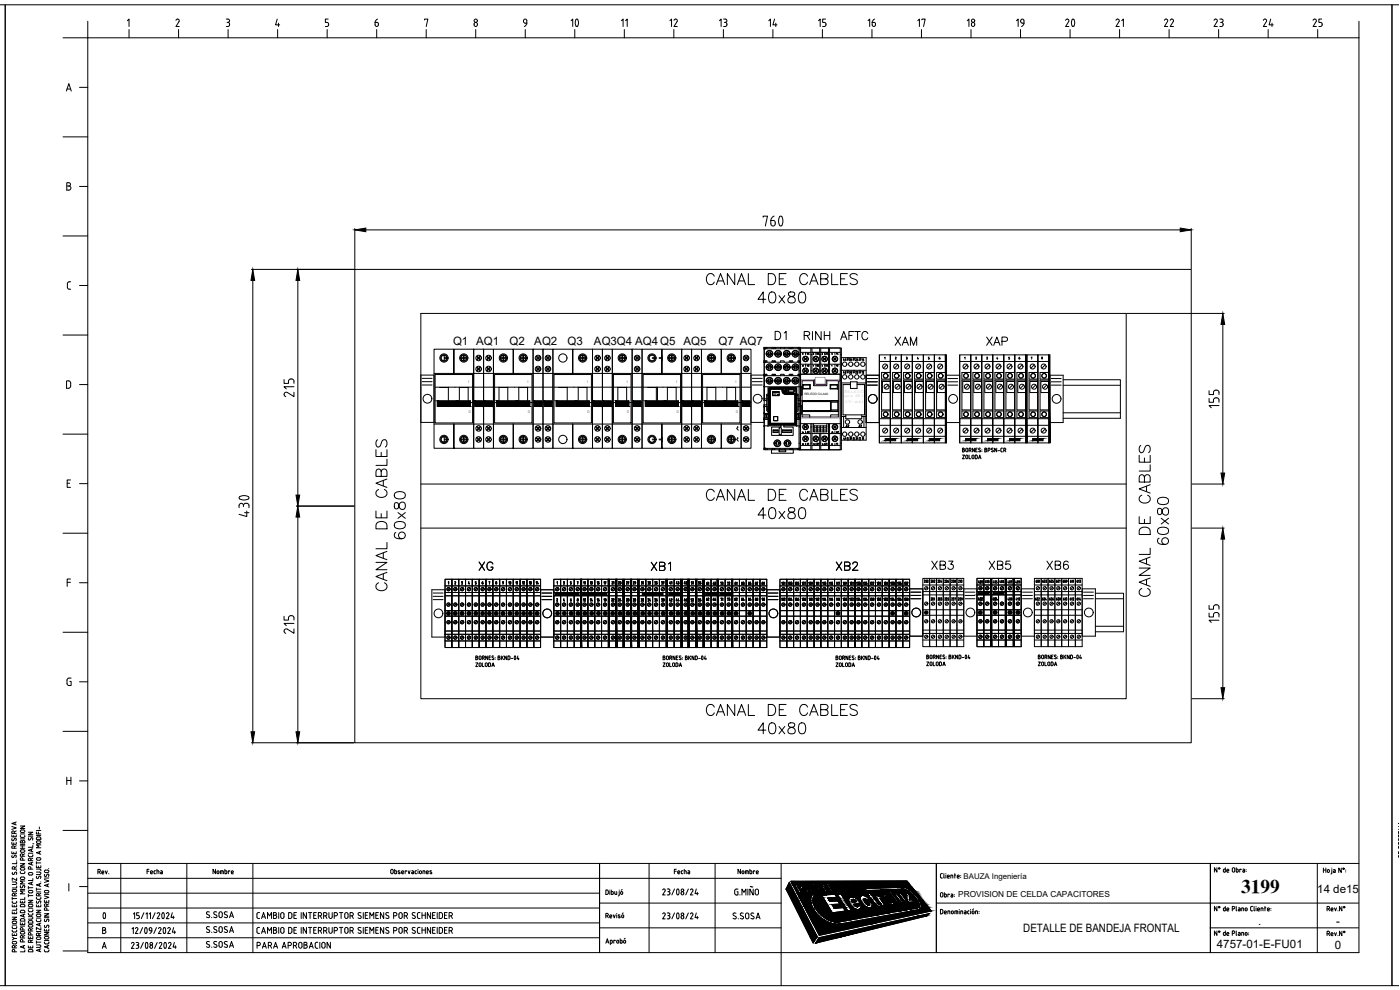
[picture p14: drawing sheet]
<svg xmlns="http://www.w3.org/2000/svg" width="420mm" height="297mm" viewBox="0 0 420 297" stroke-linecap="round" stroke-linejoin="round" font-family="sans-serif">
<defs><g id="words">
<g font-size="7.9">
<text x="168.3" y="10.2">10</text>
<text x="317.1" y="10.2">20</text>
</g>
<text font-size="6.6" x="27.2" y="277.6">0</text>
<text font-size="5.8" x="372.5" y="268">3199</text>
<g font-size="5.7">
<text x="231.4" y="103">D1</text>
<text x="240.2" y="103">RINH</text>
<text x="251.2" y="103">AFTC</text>
<text x="267.4" y="104.8">XAM</text>
<text x="294.9" y="104.8">XAP</text>
<text x="142.5" y="172.5">XG</text>
<text x="194.4" y="172.5">XB1</text>
<text x="249.8" y="172.5">XB2</text>
<text x="278.3" y="172.2">XB3</text>
<text x="295.6" y="172.2">XB5</text>
<text x="312.9" y="172.2">XB6</text>
</g>
<g font-size="5.3">
<text x="154.5" y="9.2">9</text>
<text x="199.7" y="9.2">12</text>
<text x="214.8" y="9.2">13</text>
<text x="229.7" y="9.2">14</text>
<text x="244.5" y="9.2">15</text>
<text x="259.3" y="9.2">16</text>
<text x="274.1" y="9.2">17</text>
<text x="288.9" y="9.2">18</text>
<text x="303.7" y="9.2">19</text>
<text x="333.7" y="9.2">21</text>
<text x="348.2" y="9.2">22</text>
<text x="363" y="9.2">23</text>
<text x="377.8" y="9.2">24</text>
<text x="392.6" y="9.2">25</text>
</g>
<text font-size="4.9" x="189.1" y="9.2" transform="rotate(-90 189.1 9.2)">11</text>
<g font-size="4">
<text x="151" y="176.7">10</text>
<text x="214.5" y="176.7">70</text>
<text x="234.6" y="176.7">103</text>
<text x="236.7" y="176.7">105</text>
<text x="275.5" y="176">200</text>
<text x="283.6" y="176">208</text>
<text x="303" y="176.4">409</text>
<text x="309" y="176">601</text>
<text x="317.1" y="176">609</text>
<text x="188.4" y="181.7">30</text>
<text x="226.8" y="181.7">90</text>
<text x="234.6" y="181.7">104</text>
<text x="261.8" y="181.7">130</text>
</g>
<g font-size="3.5">
<text x="136" y="103.6">Q1 AQ1</text>
<text x="152.9" y="103.6">Q2</text>
<text x="160.4" y="103.6">AQ2</text>
<text x="170.3" y="103.5">Q3</text>
<text x="178.3" y="103.6">AQ3Q4 AQ4Q5 AQ5</text>
<text x="215.6" y="103.5">Q7 AQ7</text>
<text x="253.6" y="113.2">32</text>
<text x="253.6" y="109.4">34</text>
<text x="258.2" y="113.2" transform="rotate(-90 258.2 113.2)">22</text>
<text x="240.9" y="131.2">A2</text>
<text x="249.8" y="131.2">A1</text>
<text x="252.6" y="129.5">A2</text>
<text x="259.3" y="129.5" transform="rotate(-90 259.3 129.5)">A1</text>
<text x="243.8" y="134.8">31</text>
<text x="143.2" y="176.4">6</text>
<text x="156.3" y="176.4" transform="rotate(-90 156.3 176.4)">11</text>
<text x="158.4" y="176.4" transform="rotate(-90 158.4 176.4)">12</text>
<text x="160.5" y="176.4" transform="rotate(-90 160.5 176.4)">13</text>
<text x="180.6" y="176.4" transform="rotate(-90 180.6 176.4)">15</text>
<text x="182.7" y="176.4" transform="rotate(-90 182.7 176.4)">17</text>
<text x="185.2" y="176.4" transform="rotate(-90 185.2 176.4)">21</text>
<text x="187.3" y="176.4" transform="rotate(-90 187.3 176.4)">23</text>
<text x="189.4" y="176.4" transform="rotate(-90 189.4 176.4)">27</text>
<text x="191.6" y="176.4" transform="rotate(-90 191.6 176.4)">29</text>
<text x="194" y="176.4" transform="rotate(-90 194 176.4)">31</text>
<text x="195.1" y="176.4">35</text>
<text x="196.1" y="176.4" transform="rotate(-90 196.1 176.4)">33</text>
<text x="200" y="176.4" transform="rotate(-90 200 176.4)">37</text>
<text x="202.5" y="176.4" transform="rotate(-90 202.5 176.4)">41</text>
<text x="204.6" y="176.4" transform="rotate(-90 204.6 176.4)">43</text>
<text x="207.1" y="176.4" transform="rotate(-90 207.1 176.4)">45</text>
<text x="211" y="176.7">61</text>
<text x="211.3" y="176.4" transform="rotate(-90 211.3 176.4)">55</text>
<text x="215.5" y="176.7" transform="rotate(-90 215.5 176.7)">63</text>
<text x="217" y="176.7">72</text>
<text x="219.4" y="176.7">81</text>
<text x="221.2" y="176.7">83</text>
<text x="223.3" y="176.7">85</text>
<text x="225.4" y="176.7">87</text>
<text x="227.5" y="176.7">89</text>
<text x="170" y="181.7">6</text>
<text x="173.9" y="181.7">12</text>
<text x="177.8" y="181.7">16</text>
<text x="179.9" y="181.7">18</text>
<text x="182.4" y="181.7">22</text>
<text x="184.1" y="181.7">24</text>
<text x="186.6" y="181.7">28</text>
<text x="191.2" y="181.7">32</text>
<text x="193.3" y="181.7">34</text>
<text x="195.1" y="181.7">36</text>
<text x="197.2" y="181.7">38</text>
<text x="199.7" y="181.7">42</text>
<text x="201.8" y="181.7">44</text>
<text x="204.3" y="181.7">46</text>
<text x="206" y="181.7">52</text>
<text x="208.5" y="181.7">56</text>
<text x="210.6" y="181.3">62</text>
<text x="212.7" y="181.3">64</text>
<text x="217" y="181.3">73</text>
<text x="219.1" y="181.3">82</text>
<text x="221.2" y="181.3">84</text>
<text x="223.3" y="181.3">86</text>
<text x="225.4" y="181.3">88</text>
<text x="395.3" y="268">14 de15</text>
<text x="307.1" y="279.6">DETALLE DE BANDEJA FRONTAL</text>
<text x="377.6" y="277.4">.</text>
<text x="401" y="277.4">-</text>
<text x="365.2" y="284.4">4757-01-E-FU01</text>
<text x="400.6" y="284.6">0</text>
</g>
<g font-size="3.1">
<text x="239.5" y="107.6">11</text>
<text x="242.7" y="107.6">8</text>
<text x="246.6" y="107.6">24</text>
<text x="248.4" y="107.6">2</text>
<text x="249.8" y="107.6">14</text>
<text x="239.2" y="111.1">10</text>
<text x="240.9" y="111.1">42</text>
<text x="242.7" y="111.1">7</text>
<text x="249.1" y="111.1" transform="rotate(-90 249.1 111.1)">22</text>
<text x="252.2" y="111.1" transform="rotate(-90 252.2 111.1)">12</text>
<text x="260" y="113.2" transform="rotate(-90 260 113.2)">12</text>
<text x="260" y="109.4" transform="rotate(-90 260 109.4)">14</text>
<text x="239.5" y="131.2">14</text>
<text x="248.4" y="131.2">13</text>
<text x="239.5" y="134.8">12</text>
<text x="242.7" y="134.8">9</text>
<text x="243.4" y="134.8" transform="rotate(-90 243.4 134.8)">41</text>
<text x="245.5" y="134.8">6</text>
<text x="248.4" y="134.8">3</text>
<text x="249.1" y="134.8" transform="rotate(-90 249.1 134.8)">21</text>
<text x="252.2" y="134.8" transform="rotate(-90 252.2 134.8)">11</text>
<text x="253.6" y="133">31</text>
<text x="255.8" y="133">21</text>
<text x="162.3" y="176.4" transform="rotate(-90 162.3 176.4)">14</text>
<text x="176.4" y="176.4" transform="rotate(-90 176.4 176.4)">11</text>
<text x="178.5" y="176.4" transform="rotate(-90 178.5 176.4)">13</text>
<text x="208.8" y="176.4" transform="rotate(-90 208.8 176.4)">51</text>
<text x="178.5" y="181.7" transform="rotate(-90 178.5 181.7)">14</text>
<text x="217.7" y="181.3" transform="rotate(-90 217.7 181.3)">71</text>
<text x="420.9" y="258.6" transform="rotate(-90 420.9 258.6)">SE RESERVA</text>
</g>
<text font-size="2.5" x="287.6" y="269.2">PROVISION DE CELDA CAPACITORES</text>
<text font-size="2.4" x="289.2" y="263.7">BAUZA Ingeniería</text>
<g font-size="1.1">
<text x="140.5" y="114.9">I</text>
<text x="176.2" y="114.9">I</text>
<text x="188.1" y="114.9">I</text>
<text x="202.9" y="114.9">I</text>
<text x="140.6" y="123.8">0</text>
<text x="158.4" y="123.8">0</text>
<text x="176.2" y="123.8">0</text>
<text x="188.1" y="123.8">0</text>
<text x="203" y="123.8">0</text>
<text x="220.8" y="123.8">0</text>
</g>
<g font-size=".9">
<text x="241.4" y="118.5">RELECO C4-A40</text>
<text x="253.3" y="119.2">serie</text>
<text x="253.4" y="117.9">RELECO</text>
<text x="256.8" y="119.2">QR-C</text>
<text x="253.6" y="121">C9-A41</text>
</g>
</g></defs>
<!-- layer: 0 -->
<g fill="none" stroke="#000" stroke-width=".3">
<path d="M0 1.4h1.6v294.3h-1.6M1.6 1.4h416.1v294.3h-416.1zM26.3 11.3h381.5v274.5h-381.5zM419.8 1.4h-2.1v294.3h2.1M106.5 80.8h251v142.1h-251zM126.3 94h211.7v115.6h-211.7zM126.3 112.5h4v14.2h-4zM126.7 114.5h3M126.7 113.5h3M126.7 115.5h3M225.4 112.5h4v14.2h-4zM225.8 114.5h3"/>
<path d="M225.8 113.5h3M225.8 115.5h3M259.9 112.6h4v14.2h-4zM260.3 115.6h3M260.3 114.6h3M260.3 113.6h3M284.1 112.6h3.9v14.2h-3.9zM284.4 115.6h3M284.4 114.6h3M284.4 113.6h3M315.1 112.6h4v14.2h-4zM315.5 115.6h3"/>
<path d="M315.5 114.6h3M315.5 113.6h3M126.3 145.2h211.7M126.3 158.5h211.7M129.6 176.9h4v14.3h-4zM130 178.9h3M130 177.9h3M130 179.9h3M162.2 176.9h4v14.3h-4zM162.6 178.9h3M162.6 177.9h3M162.6 179.9h3"/>
<path d="M230.1 176.9h4v14.3h-4zM230.5 178.9h3M230.5 177.9h3M230.5 179.9h3M273 176.7h3.9v14.2h-3.9zM273.4 178.7h3M273.4 177.7h3M273.4 179.6h3M289.2 176.7h4v14.2h-4zM289.6 178.7h3M289.6 177.7h3M289.6 179.6h3"/>
<path d="M306.5 176.7h3.9v14.2h-3.9zM306.9 178.7h2.9M306.9 177.7h2.9M306.9 179.6h2.9M324.8 176.7h3.9v14.2h-3.9zM325.2 178.7h2.9M325.2 177.7h2.9M325.2 179.6h2.9M26.3 259.1h381.5M36.2 259.1v26.7M56.1 259.1v26.7M75.9 259.1v26.7"/>
<path d="M194.8 259.1v26.7M214.6 259.1v26.7M234.4 259.1v36.6M281 259.1v26.7M395.3 259.1v26.7M26.3 263.5h208.1M26.3 276.9h153.6M26.3 272.4h153.6M26.3 268h153.6M179.9 271h54.5M179.9 278.4h54.5M236.9 264.7l8.4 16.4-1.3 1.8-8.1-16.1z"/>
<path d="M237.4 264.5l34.8-.2 7.3 9-33.6 7.3zM238.5 265.3h1.4a.84 .84 0 0 1 .8 .5 .84 .84 0 0 1-.2 1h-.6l.5 1h-.6zM239.3 265.7h.4a.45 .45 0 0 1 .3 .7h-.3zM240.9 265.3l1.8 .1 .4 .5v.6l1 1.2h-.5l-.7-1h-.6l.6 1.1h-.5zM241.6 265.6l.7 .1 .3 .5-.5 .2zM243.9 265.2a1.89 1.89 0 0 1 1.9 2.4 1.89 1.89 0 0 1-1.9-2.4zM243.9 268.3l.6 .2a4.5 4.5 0 0 0 1.4 5.6 7.4 7.4 0 0 0 6.3 2.5l23.1-4.2a.7 .7 0 0 0 .6-.4 .7 .7 0 0 0-.1-.8 7.9 7.9 0 0 0-4.7-4.4l-11.2 .4-.3-.5 11.6-.5a7.8 7.8 0 0 1 5.3 5.6l-.2 .7-.7 .5-23 4.1a8.5 8.5 0 0 1-9.3-6.9l.1-.7zM244.3 265.6a1.48 1.48 0 0 1 1 1.7l-.8-.7zM245.6 265.2h.6l.8 .8-.1-.8h.6l.1 1.2 .6 1.1h-.5l-.6-.9zM246.6 268.6l3.9-.3 .7 1-2.8 .2 .6 .9 2.4-.1 .6 .9-2.3 .2 .7 1.2 2.6-.3 .7 1-3.9 .6zM247.9 265.1h1.3l.3 .4-.8 .1 .3 .5h.7l.3 .3-.7 .1 .4 .5h.8l.2 .5h-1.3zM250.3 265.1a1.04 1.04 0 0 1 1.4 .7h-.4l-.4-.3a1.54 1.54 0 0 0 1 1.5l-.1-.4a.47 .47 0 0 1 .5 .3 .47 .47 0 0 1-.2 .5 2.28 2.28 0 0 1-1.8-2.3z"/>
<path d="M251 276.6h.1M251.3 268.3l1.1-.1 3.1 4.9-1.1 .2zM252.3 265l.7 .1 .6 .6-.3 .1-.5-.4a1.54 1.54 0 0 0 1 1.5l-.1-.4a.47 .47 0 0 1 .5 .4 .47 .47 0 0 1-.2 .5 2.14 2.14 0 0 1-1.7-2.4zM253.7 265.1h.5l1.4 2.1h-.5zM255 269.3a2.6 2.6 0 0 1 3.3 1.7l-2.1 .3 .5 .5a.51 .51 0 0 0 .5 .3 .51 .51 0 0 0 .5-.5l.7-.1a1.19 1.19 0 0 1-.6 1.4 1.19 1.19 0 0 1-1.4-.3l-1-.8a1.98 1.98 0 0 1-.4-2.5zM255.3 265a1.72 1.72 0 0 1 1.7 2.2 1.74 1.74 0 0 1-1.7-2.2zM255.6 265.3a1.42 1.42 0 0 1 1 1.6l-.8-.8zM255.8 270l.5-.1 .6 .6-1.1 .2zM256.8 265.1l.3-.1 1.3 1.1-.7-1 .3-.1 1.4 2h-.4l-1.2-1.1 .8 1.2h-.4zM258.4 268.9a2.24 2.24 0 0 1 2.8 1.1l-1 .1a.51 .51 0 0 0-.4-.4 .51 .51 0 0 0-.5 .2l.7 1.3a.48 .48 0 0 0 .4 .4 .48 .48 0 0 0 .5-.3l-.2-.6 .9-.1a1.07 1.07 0 0 1 0 1.5 1.07 1.07 0 0 1-1.6 0 2.58 2.58 0 0 1-1.6-3.2zM262.6 268.7l.8-.1 .3 .3 .1-.4h.3l.7 .9-.4 .1-.1 .4 1.3 1.8-.8 .1zM262.7 271.4l.6 .5h.7"/>
<path d="M262.8 271.5l-1.5-2.1-.4 .1-.4-.6 .4-.1-.7-.8 .9-.1 .7 .8h.4l.4 .6h-.4l1.2 1.7 .6 .2 .4 .7-.5 .1M265.3 268.4a2.62 2.62 0 0 1 3.1 2.5 .93 .93 0 0 1-.8 .7 .93 .93 0 0 1-.9-.5l-1.2-1.2a1.28 1.28 0 0 1-.2-1.5zM265.9 268.9l.9 .1 .7 1a.47 .47 0 0 1 .2 .7 .47 .47 0 0 1-.8 0l-.3-.1-.7-.7-.2-.6zM266.6 267.3h.6l2.9 3.8-.6 .1zM268 271.6l.8-.1 .3 .4h-.7l1 .4 .5 .6-.1 .4-.8-.1-.4-.5 .4-.1 .3 .3v-.1l-.9-.4-.5-.6zM268.5 268.2l.6-.1 1.4 2 .6 .2 .1-.3-1.4-1.9h.6l2.1 2.7-.7 .1-.3-.4v.3a.88 .88 0 0 1-1.4-.4zM268.5 271.4h.1M269.9 272.9l.5 .3h-.2zM270.1 271.2a.84 .84 0 0 1 1.2 .8l.3 .1 .6 .8-.4 .1-.5-.7h-.3l.5 .7-.4 .1-1.1-1.6zM270.8 268l1.6-.1 .5 .6 .1 1.5 .9-.1 .5 .6-1.6 .3-.6-.8v-1.4h-1zM270.8 271.5h-.6l.5 .6 .3-.2-.2-.4M271.6 271h.4l1.1 1.4 .5-.1 .2 .3-.8 .1z"/>
<path d="M272 272.6l.3-.1 .3 .3-.3 .1zM273.7 272.3l.2-.1 .3 .3-.3 .1zM281 271h126.7M363.1 278.4h44.6M26.3 281.4h153.6M179.9 285.8v-26.7v26.7M245.9 281.3l33-7.2-.8 .7-33.4 8.2zM363.3 285.8v-26.7v26.7"/>
<circle cx="128.3" cy="119.6" r="1.32"/>
<circle cx="227.4" cy="119.6" r="1.32"/>
<circle cx="261.9" cy="119.7" r="1.32"/>
<circle cx="286" cy="119.7" r="1.32"/>
<circle cx="317.1" cy="119.7" r="1.32"/>
<circle cx="131.6" cy="184" r="1.32"/>
<circle cx="164.2" cy="184" r="1.32"/>
<circle cx="232.1" cy="184" r="1.32"/>
<circle cx="275" cy="183.8" r="1.32"/>
<circle cx="291.2" cy="183.8" r="1.32"/>
<circle cx="308.5" cy="183.8" r="1.32"/>
<circle cx="326.8" cy="183.8" r="1.32"/>
</g>
<!-- layer: TEXTOS -->
<g fill="none" stroke="#000" stroke-width=".3">
<path d="M26.3 6.4v4.9h-7.4M38.2 6.2l.5-.5v2.3M38.7 8.9v2.4M53.3 5.7l.3 .1 .2 .5-1 1.7h1M53.3 5.7l-.5 .4M53.6 8.9v2.4M67.9 5.7h.5a.49 .49 0 0 1 .5 .5 .49 .49 0 0 1-.5 .5M68.2 6.7a.63 .63 0 0 1 .7 .5 .63 .63 0 0 1-.5 .7l-.5 .1M68.5 8.9v2.4M83.2 5.7l-.5 1.8h1.2M83.3 8.9v2.4M83.6 7v1"/>
<path d="M98.2 8.9v2.4M98.5 5.7h-.9v1l.8 .1 .2 .4-.2 .7-.8 .1M112.6 6.7v.8a.52 .52 0 0 0 .6 .4 .52 .52 0 0 0 .4-.7M112.6 6.7h.5M113.1 8.9v2.4M113.1 6.7l.3 .1 .2 .4M113.3 5.7l-.5 .4-.2 .6M127.4 6v-.3h1l-.5 2.3M127.9 8.9v2.4M142.8 8.9v2.4M157.6 8.9v2.4M187.4 8.9v2.4"/>
<path d="M202.2 8.9v2.4M217.1 8.9v2.4M232 8.9v2.4M246.8 8.9v2.4M261.7 8.9v2.4M276.5 8.9v2.4M291.4 8.9v2.4M306.3 8.9v2.4M336 8.9v2.4M350.9 8.9v2.4M365.7 8.9v2.4M380.6 8.9v2.4"/>
<path d="M395.5 8.9v2.4M407.8 6.4v4.9M19.9 27.3l.8-2.2 .7 2.2M20.1 26.7h1.1M23.9 26.2h2.4M18.9 41.1h7.4M20 54.8h.7a.49 .49 0 0 1 .5 .5 .49 .49 0 0 1-.5 .5 .62 .62 0 0 1 .6 .6 .62 .62 0 0 1-.6 .6l-.7 .1zM20 55.8h.7M23.9 55.9h2.4M18.9 70.8h7.4M20.8 86.8h.4M21.2 84.5l-.7 .1-.3 .5 .1 1.4 .5 .3"/>
<path d="M23.9 85.7h2.4M18.9 100.5h7.4M20 114.3h.8l.4 .4v1.4l-.4 .3-.8 .1zM23.9 115.4h2.4M18.9 130.3h7.4M18.9 160h7.4M20.2 145h.7M21.2 144h-1v2.2h1M23.9 145.1h2.4M20.2 174.7h1M21.2 173.7h-1v2.3M23.9 174.8h2.4"/>
<path d="M134.5 174.7l.2-.2v.8M136.5 174.6l.3 .1-.3 .6h.3M138.5 174.5l.3 .1-.1 .2M138.6 174.8h.1M138.7 174.8l.1 .4-.3 .1M140.7 174.5l-.1 .6h.3M140.8 174.9v.4M148.8 174.6l.2 .2zM167.1 179.7l.2-.1v.3M167.2 174.7l.1-.2v.8M167.3 179.9l-.2 .5h.2M169.1 174.5l.3 .1-.1 .2"/>
<path d="M169.2 174.8h.1M169.3 174.8l.1 .4-.3 .1M171.4 174.5h-.2l.2 .6-.2 .2M18.9 189.7h7.4M18.9 219.4h7.4M21.3 203.5h-.8l-.4 .6 .2 1.4 1 .2v-1.3h-.3M23.9 204.6h2.4M20 233.2v2.2M20 234.2h1.3M21.3 233.2v2.2M23.9 234.3h2.4M3.5 255.5v.6h1.4v-.6"/>
<path d="M3.5 252.7v.6h1.4v-.6M3.5 250.5v.6h1.4v-.6M3.5 248l1.4 .4-1.4 .5M3.6 256.7l-.1 .3 .3 .3 .9-.7 .2 .3-.2 .4M3.6 251.6l-.1 .4 .3 .3 .9-.8 .2 .3-.2 .5M4.1 250.6v.5M4.1 252.9v.4M4.1 255.7v.4M4.3 254.5l-.1-.6-.5-.1-.2 .7h1.4M4.3 250l-.1-.5-.5-.2-.2 .7h1.4M4.5 246.8v.6M4.9 246.6l-1.4 .5 1.4 .4"/>
<path d="M4.9 253.8l-.6 .3M4.9 249.3l-.6 .3M4.9 258.1h.1M4.9 259.6h.1M5 258.5v.6h-1.3M6.1 259.1h1.3l-1.3 .8h1.3M6.1 250.7l.1 .4 .2 .2 .9-.1 .1-.5M6.1 247.8h1.3l-1.3 .8h1.3M6.1 254.5h1.3M6.1 253.8h1.3M6.1 253.3h1.3M6.1 251.7h1.3"/>
<path d="M6.1 250.2h1.3M6.1 252.4l.5-.2 .1 .3 .2-.3h.4l.1 .7h-1.3zM6.2 255.1l.9-.1 .4 .3-.2 .4h-.8l-.3-.2zM6.2 249.2l.9-.2 .4 .4-.2 .3-.8 .1-.3-.2zM6.7 252.5v.4M6.7 253.8v.7M6.8 258.1v-.6l-.5-.1-.2 .7h1.3M6.8 256.9v-.6l-.5-.1-.2 .7h1.3M7.4 256.2l-.6 .3M8.5 249.7h1.4l-1.4 .7h1.4M8.5 256.5v.2M8.5 256h1.4"/>
<path d="M8.5 250.9h1.4M8.5 251.8l.2 .3 .4-.2M8.6 251.4l-.1 .4M9.1 251.9l.5-.6 .3 .3-.2 .5M9.2 258.2v-.5l-.5-.2-.2 .7h1.4M9.5 254.8v.6M9.5 258.8v.6M9.9 258.7l-1.4 .4 1.4 .5M9.9 256.5l-.1 .4-.3 .1-.7 .1-.3-.4M9.9 254.7l-1.4 .4 1.4 .5M9.9 253.6v.6h-1.4M9.9 257.5l-.7 .3"/>
<path d="M9.9 253.1l.2 .1M10.9 259.7v.6h1.4v-.6M10.9 249.6v.6h1.4M10.9 258.5v.8M10.9 258.9h1.4M10.9 250.7h1.4M10.9 249.2h1.4M11 257.5l.9-.2 .4 .4-.2 .3-.8 .1-.3-.2zM11 251.3l.3-.2 .8 .1 .2 .6h-1.4zM11.3 252.3h.6M11.3 252.3l-.3 .2v.3l.9 .2 .4-.3-.4-.4M11.5 249.6v.6"/>
<path d="M11.5 259.9v.4M11.8 248.1v.6M11.9 255.6v.6M12.3 255.4l-1.4 .5 1.4 .4M12.3 253.5h-1.4l.8 .4-.8 .5h1.4M18.9 249.2h7.4M281 259.1v26.7M3.7 279v.5l.3 .1h.9l.1-.6M3.7 278l.1 .6h.9l.3-.2v-.4M3.7 275.2h1.3l-1.3 .7h1.3M3.7 273.6v.5h1.3v-.5M3.7 271.5v.6h1.3v-.6"/>
<path d="M3.7 270.4v.4l.3 .2h.9l.1-.6M3.7 264.6l1.1 .1 .2 .3-.2 .3-1.1 .1M3.7 269.2v.8M3.7 277.6h1.3M3.7 269.6h1.3M3.7 276.6l.9-.2 .4 .3-.2 .4h-.8l-.3-.2zM3.7 267l.9-.1 .4 .3-.2 .4h-.8l-.3-.2zM3.7 261.7v.6l.5-.1M4.2 262.2l.6-.5 .2 .2-.1 .5M4.3 271.6v.5M4.3 273.7v.4M4.4 268.8v-.6l-.5-.1-.2 .7h1.3"/>
<path d="M4.4 260.8v-.6l-.5-.1-.2 .7h1.3M4.9 261.2h.1M5 272.5v.6h-1.3M5 265.8v.6h-1.3M5 263.4v.8l-1.3-.8v.8M5 268.1l-.6 .2M5 260l-.6 .3M6.1 276.8v.6h1.3v-.6M6.1 270.3v.6h1.3v-.6M6.1 261.5l.1 .4 .2 .2h.9l.1-.6M6.1 277.9h1.3M6.1 266.9h1.3"/>
<path d="M6.2 279.7l.9-.2 .4 .4-.2 .3h-.8l-.3-.1zM6.2 263.3l.9-.2 .4 .4-.2 .3-.8 .1-.3-.2zM6.2 275.8l.3-.2 .7 .1 .2 .7h-1.3zM6.2 273.3l1-.1 .2 .7h-1.3zM6.2 271.5l.3-.2 .7 .1 .2 .7h-1.3zM6.2 265.7l-.1 .4 .2 .3 .9-.7 .3 .3-.2 .4M6.3 260.4h1l.1 .5-1.1 .1-.2-.3zM6.7 270.4v.5M6.7 277v.4M6.8 279v-.5l-.5-.2-.2 .7h1.3M7.1 274.4v.7M7.4 274.3l-1.3 .4 1.3 .5"/>
<path d="M7.4 269.2v.6h-1.3M7.4 267.3h-1.3l.7 .5-.7 .4h1.3M7.4 264.3h-1.3l.7 .5-.7 .4h1.3M8.5 275l1.2 .1 .2 .3-.2 .3-1.2 .1M8.5 270.1h1.4l-1.4 .8h1.4M8.5 266v.7M8.5 268.3v.8M8.5 273v.2M8.5 274v.3M8.5 272.5h1.4M8.5 268.7h1.4M8.5 266.3h1.4"/>
<path d="M8.5 273.2l.3 .4 .9-.1 .2-.3M8.5 276.6l.2-.3 .7-.1 .4 .2 .1 .6h-1.4v-.4M8.6 271.5l.9-.2 .4 .4-.2 .3-.8 .1-.3-.2zM8.6 267.3l.9-.1 .4 .3-.2 .4h-.8l-.3-.2zM8.6 262l.9-.2 .4 .4-.2 .3h-.8l-.3-.1zM8.9 277.4h.6M8.9 277.4l-.3 .2v.4l.9 .2 .4-.4-.4-.4M9.2 279.3v-.5l-.5-.2-.2 .7h1.4M9.2 260.8v-.6l-.5-.1-.2 .7h1.4M9.5 264.8v.6M9.9 274l-.1 .4-.3 .2h-.7l-.3-.4M9.9 264.6l-1.4 .5 1.4 .4"/>
<path d="M9.9 263.6v.6h-1.4M9.9 273v.2M9.9 278.6l-.7 .3M10.9 275.9l.1 .5 .3 .1h.8l.2-.6M10.9 273.1h1.4l-1.4 .8h1.4M10.9 271.5v.6h1.4v-.6M10.9 269.2l.1 .5 .3 .1M10.9 261.7h1.2l.2 .3-.2 .3-1.2 .1M10.9 266.4v.8M10.9 279.5h1.4M10.9 275.5h1.4M10.9 267.6h1.4"/>
<path d="M10.9 266.8h1.4M10.9 260.8h1.1M11 274.5l.9-.2 .4 .4-.2 .3h-.8l-.3-.1zM11 270.4l-.1 .3 .3 .3 .5-.6M11 262.9l-.1 .4 .3 .3 .5-.6M11.3 269.8h.6M11.5 271.6v.5M11.7 268.4v.4M11.7 268.4l-.2-.3h-.4l-.2 .7h1.4M11.7 270.4h.5l-.1 .6M11.7 263h.5l-.1 .6M11.9 265.2v.6"/>
<path d="M11.9 277.1v.6M12 260.8l.3 .3M12.2 264.6h.1M12.3 278.3v.7l-1.4-.7v.7M12.3 277l-1.4 .4 1.4 .5M12.3 269.2l-.1 .5-.3 .1M12.3 265.1l-1.4 .4 1.4 .5M12.3 279.9l-.6 .3M12.3 261.1v.1M12.3 268.1l-.6 .2M13.3 279.8h1.4l-1.4 .7h1.4M13.3 278.8v.5h1.4v-.5"/>
<path d="M13.3 274.1h1.4l-1.4 .8h1.4M13.3 270.1v.6h1.4v-.6M13.3 268.8l1.4 .4-1.4 .5M13.3 263.9l1.4 .4-1.4 .5M13.3 275.3h1.4M13.3 268.3h1.4M13.3 263.4h1.4M13.4 267.3l.9-.1 .4 .3-.2 .4h-.8l-.3-.2zM13.4 277.6l-.1 .4 .3 .3 .6-.7 .5 .3M13.4 275.8l-.1 .4 .3 .3 .6-.7 .5 .3M13.4 262.3l-.1 .4 .3 .3 .6-.7 .5 .3M13.7 261.1h.6"/>
<path d="M13.7 261.1l-.4 .3 .4 .4 .9-.2v-.4l-.3-.1M13.9 270.3v.4M13.9 278.9v.4M14.1 271.5v.4M14.1 272.7v.4M14.1 272.7l-.2-.3h-.4l-.2 .7h1.4M14.1 271.5l-.2-.3h-.4l-.2 .7h1.4M14.3 265.4v.6M14.6 260.6h.1M14.7 265.2l-1.4 .5 1.4 .4M14.7 271.2l-.6 .3M14.7 277.9l-.2 .4"/>
<path d="M14.7 276.1l-.2 .4M14.7 262.5l-.2 .5M20.7 265.1v2.2M23.9 266h2.4M29.4 261.6l.7-.2-.2-.5h-.5v1.3M29.8 261.6l.3 .6M30.6 261.8h.6l-.2-.5-.4 .1v.6l.6 .2M31.3 278.3h-.5v1.8h.5a.49 .49 0 0 0 .5-.5 .49 .49 0 0 0-.5-.5M31.6 261.3l.3 .9 .3-.9M32.6 262.1v.1M39.6 278.7l.4-.4v1.8M40 274.2l.4-.3v1.7"/>
<path d="M40.6 278.6l.4-.3 .4 .4-.8 1.4h.8M41.4 274.6l.3 .2v.6l-.7 .2M41.7 273.9h-.7v.7h.4M42.8 278.3l-.8 1.8M43.2 273.9l-.8 1.7M43.6 278.4l.1-.1a.98 .98 0 0 1 0 1.8l-.3-.9zM43.8 274.2l.4-.3v1.7M44.1 261.4h.6M44.7 260.8h-.6v1.4M44.8 274.2l.4-.3v1.7M45.2 261.7h.6l-.2-.4-.4 .1v.5l.6 .3M45.2 279.3h.4"/>
<path d="M45.2 279.3a.45 .45 0 0 1-.5-.4 .45 .45 0 0 1 .3-.5 .45 .45 0 0 1 .6 .3l-.1 .8-.5 .6M46.6 273.9l-.8 1.7M46.7 261.3l-.5 .2 .1 .5 .4 .2M47 278.3l-.8 1.8M47.1 261.3l.6 .1v.8M47.1 260.8v1.4M47.2 274.1l.3-.2 .4 .1v.4l-.8 1.2h.8M47.6 278.6l.4-.3 .3 .4-.7 1.4h.7M48.2 261.3l.5 .2v.7l-.5-.1v-.3l.5-.1M48.7 273.9h.1a.99 .99 0 0 1 0 1.7l-.3-.9zM49.1 278.4l.1-.1a.99 .99 0 0 1 0 1.8l-.3-.9zM49.9 274.1l.4-.2 .4 .1v.4l-.8 1.2h.8"/>
<path d="M50.3 278.6l.3-.3 .3 .1 .2 .5M51.1 278.9l-.8 1.2h.8M51.7 273.9l-.4 1.3h1M52 274.8v.8M52.1 278.3l-.4 1.4h1M52.4 279.3v.8M62.2 278.8l.5 .2a.49 .49 0 0 1 0 .8 .49 .49 0 0 1-.7-.2M62.8 278.1a.47 .47 0 0 0-.6 0 .47 .47 0 0 0 0 .7M62.8 273.7a.47 .47 0 0 0-.6-.1 .47 .47 0 0 0 0 .7l.5 .3a.44 .44 0 0 1 .1 .7 .44 .44 0 0 1-.7-.1l-.1-.1M63.5 275.2v.1M63.5 279.7v.1M64.3 278.8l.6 .2a.49 .49 0 0 1 0 .8 .49 .49 0 0 1-.8-.2"/>
<path d="M64.7 260.8v1.4l-.8-1.4v1.4M65 278.1a.47 .47 0 0 0-.7 0 .47 .47 0 0 0 .1 .7M65 273.7a.47 .47 0 0 0-.7-.1 .47 .47 0 0 0 .1 .7l.5 .3a.44 .44 0 0 1 .1 .7 .44 .44 0 0 1-.7-.1l-.2-.1M65.1 261.4h.6l-.1 .7-.5-.1zM65.8 278.3a.49 .49 0 0 1 .5-.3 .49 .49 0 0 1 .4 .5v.8a.49 .49 0 0 1-.5 .5 .49 .49 0 0 1-.5-.5zM65.8 273.8a.49 .49 0 0 1 .5-.2 .49 .49 0 0 1 .4 .4v.8a.49 .49 0 0 1-.5 .5 .49 .49 0 0 1-.5-.5zM66.2 262.2v-.9l.8 .1v.8M66.6 261.3v.9M67.5 260.8v1.4l.5-.1 .1-.2M67.5 261.3h.5l.1 .2M67.5 278.8l.6 .2a.49 .49 0 0 1 0 .8 .49 .49 0 0 1-.8-.2M68.1 261.5v.4"/>
<path d="M68.2 278.1a.47 .47 0 0 0-.7 0 .47 .47 0 0 0 0 .7M68.2 273.7a.47 .47 0 0 0-.7-.1 .47 .47 0 0 0 0 .7l.6 .3a.49 .49 0 0 1 0 .8 .49 .49 0 0 1-.8-.3M68.9 279.8l.6-1.8 .6 1.8M68.9 275.3l.6-1.7 .6 1.7M69 261.4l-.5-.1v.9M69.1 274.8h.8M69.1 279.3h.8M69.4 261.7h.6l-.1-.4-.4 .1-.1 .5 .6 .3M77.9 278.3h-.6l-.2 .4 .1 1.1 .7 .3M77.9 273.8l-.6 .1-.2 .4 .1 1.1 .7 .2M78.5 275.6l.6-1.8 .6 1.8M78.7 279.6h.8"/>
<path d="M78.7 275.1h.8M80.3 275.6v-1.8l.6 1 .6-1v1.8M82.1 273.8l.8 .2v.4l-.3 .2a.49 .49 0 0 1 .5 .5 .49 .49 0 0 1-.5 .5h-.5zM82.1 274.6h.5M82.1 279.1h.5M82.6 279.1a.49 .49 0 0 1 .5 .4 .49 .49 0 0 1-.5 .5M82.6 279.1l.3-.2v-.4l-.8-.2v1.8h.5M83.7 273.8v1.8M83.7 278.3v1.8M84.3 278.5a.49 .49 0 0 1 .6-.2 .49 .49 0 0 1 .3 .5v.7a.5 .5 0 0 1-.5 .5 .5 .5 0 0 1-.5-.4zM84.3 274.1a.49 .49 0 0 1 .6-.3 .49 .49 0 0 1 .3 .5v.8a.5 .5 0 0 1-.5 .5 .5 .5 0 0 1-.5-.5zM87.1 278.3h-.5v1.8h.5"/>
<path d="M87.1 273.8h-.5v1.8h.5M87.1 278.3l.4 .2 .1 1-.5 .5M87.1 273.8l.4 .3 .1 .9-.5 .6M88.2 274.6h.6M88.2 279.1h.6M89 278.3h-.8v1.8h.8M89 273.8h-.8v1.8h.8M90.4 273.8v1.8M90.4 278.3v1.8M92 278.3v1.8l-1-1.8v1.8M92 273.8v1.8l-1-1.8v1.8M92.6 273.8h1"/>
<path d="M92.6 278.3h1M93.1 273.8v1.8M93.1 278.3v1.8M94.1 274.6h.6M94.1 279.1h.6M94.9 278.3h-.8v1.8h.8M94.9 273.8h-.8v1.8h.8M95.5 279.3l.5-.1a.49 .49 0 0 0 .5-.4 .49 .49 0 0 0-.5-.5h-.5v1.8M95.5 274.8h.5a.49 .49 0 0 0 .5-.5 .49 .49 0 0 0-.5-.5h-.5v1.8M96.1 279.3l.4 .8M96.1 274.8l.4 .8M97.1 279.3l.5-.1a.49 .49 0 0 0 .5-.4 .49 .49 0 0 0-.5-.5h-.5v1.8"/>
<path d="M97.1 274.8h.5a.49 .49 0 0 0 .5-.5 .49 .49 0 0 0-.5-.5h-.5v1.8M97.7 279.3l.4 .8M97.7 274.8l.4 .8M98.7 278.3v1.2a.49 .49 0 0 0 .5 .5 .49 .49 0 0 0 .5-.5v-1.2M98.7 273.8v1.3a.49 .49 0 0 0 .5 .5 .49 .49 0 0 0 .5-.5v-1.3M100.3 274.8h.5M100.3 279.3h.5M100.8 278.3h-.5v1.8M100.8 273.8h-.5v1.8M100.8 278.3a.49 .49 0 0 1 .5 .5 .49 .49 0 0 1-.5 .4M100.8 273.8a.49 .49 0 0 1 .5 .5 .49 .49 0 0 1-.5 .5M101.9 273.8h1"/>
<path d="M101.9 278.3h1M102.4 273.8v1.8M102.4 278.3v1.8M103.7 278.3a.49 .49 0 0 1 .8 .5v.7a.5 .5 0 0 1-.5 .5 .5 .5 0 0 1-.5-.4v-.8zM103.7 273.9a.49 .49 0 0 1 .8 .4v.8a.5 .5 0 0 1-.5 .5 .5 .5 0 0 1-.5-.5v-.8zM105.1 279.3l.5-.1a.49 .49 0 0 0 .4-.4 .49 .49 0 0 0-.5-.5h-.4v1.8M105.1 274.8h.5a.49 .49 0 0 0 .4-.5 .49 .49 0 0 0-.5-.5h-.4v1.8M105.6 279.3l.4 .8M105.6 274.8l.4 .8M108.2 279.3a.49 .49 0 0 1 0 .8 .49 .49 0 0 1-.8-.3M108.3 278.4a.47 .47 0 0 0-.7-.1 .47 .47 0 0 0 .1 .7l.5 .3M108.3 273.9a.47 .47 0 0 0-.7 0 .47 .47 0 0 0 .1 .7l.5 .2a.49 .49 0 0 1 0 .8 .49 .49 0 0 1-.8-.2"/>
<path d="M109 273.8v1.8M109 278.3v1.8M109.6 274.6h.6M109.6 279.1h.6M110.4 278.3h-.8v1.8h.8M110.4 273.8h-.8v1.8h.8M111 275.6v-1.8l.6 1 .6-1v1.8M112.8 274.6h.6M112.8 279.1h.6M113.6 278.3h-.8v1.8h.8M113.6 273.8h-.8v1.8h.8M115.2 278.3v1.8l-1-1.8v1.8"/>
<path d="M115.2 273.8v1.8l-1-1.8v1.8M116.5 279.3a.49 .49 0 0 1 0 .8 .49 .49 0 0 1-.7-.3M116.7 278.4a.47 .47 0 0 0-.7-.1 .47 .47 0 0 0 0 .7l.5 .3M116.7 273.9a.47 .47 0 0 0-.7 0 .47 .47 0 0 0 0 .7l.5 .2a.49 .49 0 0 1 0 .8 .49 .49 0 0 1-.7-.2M117.4 260.9h.4l.2 .3v.8l-.4 .2-.3-.4zM118.1 279.3l.5-.1a.49 .49 0 0 0 .5-.4 .49 .49 0 0 0-.5-.5h-.5v1.8M118.1 274.8h.5a.49 .49 0 0 0 .5-.5 .49 .49 0 0 0-.5-.5h-.5v1.8M118.4 260.8v1.4l.5-.1 .1-.7-.6-.1M120 278.3a.49 .49 0 0 1 .7 .5v.7a.5 .5 0 0 1-.5 .5 .5 .5 0 0 1-.5-.4v-.8zM120 273.9a.49 .49 0 0 1 .7 .4v.8a.5 .5 0 0 1-.5 .5 .5 .5 0 0 1-.5-.5v-.8zM120 261.3l-.5 .1 .6 .5-.1 .2h-.5M120.8 262.2h.3"/>
<path d="M121.1 261.6l-.6 .1M121.1 261.6l-.1-.3-.4 .1-.1 .5 .3 .3M121.3 274.8h.5M121.3 279.3h.5M121.8 278.3h-.5v1.8M121.8 273.8h-.5v1.8M121.8 278.3a.49 .49 0 0 1 .5 .5 .49 .49 0 0 1-.5 .4M121.8 273.8a.49 .49 0 0 1 .5 .5 .49 .49 0 0 1-.5 .5M121.9 279.3l.4 .8M121.9 274.8l.4 .8M122 261.4l-.4-.1v.9M122.5 261.3l.3 .9 .3-.9"/>
<path d="M123.6 261.3l.5 .2v.7l-.5-.1v-.3l.5-.1M124.5 279.3a.49 .49 0 0 1-.1 .8 .49 .49 0 0 1-.7-.3M124.6 278.4a.47 .47 0 0 0-.7-.1 .47 .47 0 0 0 0 .7l.5 .3M124.6 273.9a.47 .47 0 0 0-.7 0 .47 .47 0 0 0 0 .7l.5 .2a.49 .49 0 0 1 0 .8 .49 .49 0 0 1-.7-.2M124.8 261.3h.2M124.8 262.2h.2M124.8 261.3l-.3 .2 .1 .5 .2 .2M125.4 260.8v.1M125.4 261.3v.9M125.7 273.8h.4M125.7 278.3h.4M125.7 275.6h.4"/>
<path d="M125.7 278.3l-.4 .4v1.1l.4 .3M125.7 273.8l-.4 .5v1.1l.4 .2M125.9 261.4h.6l-.2 .7-.4-.1zM126.7 274.6h.9M126.7 279.1h.9M126.7 273.8v1.8M126.7 278.3v1.8M126.9 262.2v-.9l.6 .1v.8M127.6 273.8v1.8M127.6 278.3v1.8M128 261.7h.6l-.1-.3h-.5v.5l.2 .3M128.2 262.2h.4"/>
<path d="M129.2 278.3v1.8l-1-1.8v1.8M129.2 273.8v1.8l-1-1.8v1.8M129.5 261.3l-.5 .1 .6 .5-.1 .2h-.5M129.8 274.6h.6M129.8 279.1h.6M130.6 278.3h-.8v1.8h.8M130.6 273.8h-.8v1.8h.8M131.2 273.8v1.8M131.2 278.3v1.8M131.8 273.8l.9 .3 .1 .9-.3 .5-.7 .1zM133.4 274.6h.6M133.4 279.1h.6"/>
<path d="M134.2 278.3h-.8v1.8h.8M134.2 273.8h-.8v1.8h.8M134.8 279.3l.5-.1a.49 .49 0 0 0 .5-.4 .49 .49 0 0 0-.5-.5h-.5v1.8M134.8 274.8h.5a.49 .49 0 0 0 .5-.5 .49 .49 0 0 0-.5-.5h-.5v1.8M135.4 279.3l.4 .8M135.4 274.8l.4 .8M181.8 274.8l.6-.1 .1-.5-.7-.1v1.3M182.3 274.8l.3 .6M182.6 268l-.2 .3-.6 .1v-1.4l.7 .2 .1 .8M183 274.8l.2 .6M183 274.8l.3-.3 .3 .3M183 267v.1"/>
<path d="M183 267.5v.9M183.2 275.4h.4M183.5 267v1.4l.4-.1 .2-.2M183.5 267.5l.5 .1v.5M183.6 274.8l-.6 .1M184 274.5l.4 .9 .2-.9M184.5 268.1l.3 .3M184.5 267.5v.6M185.1 267.5v.9h-.3M185.1 274.1h.1M185.1 274.5v.9M185.7 274.5l.4 .1"/>
<path d="M185.7 274.5l-.2 .2 .6 .5-.6 .1M185.8 267.5v1l-.3 .3M185.8 267v.1M186.3 267.6h.5l-.1 .7-.4-.1zM186.6 274.8l.3-.3 .3 .3M186.6 274.8v.4l.3 .2 .2-.2 .1-.4M186.7 266.9l-.3 .2M187 273.9l-.3 .2M198.9 267l.4-.3 .3 .2v.4l-.7 1.2h.8M198.9 274.2l.4-.3 .3 .2v.4l-.7 1.2h.8M200.2 266.7l.8 .2v.4l-.3 .2M200.2 273.9l.7 .1 .2 .3-.4 .4 .3 .2v.6l-.8 .2"/>
<path d="M200.4 267.5h.2M200.4 274.7h.2M200.7 267.5l.3 .2v.4M201.1 268.1l-.2 .4h-.7M202.4 261.4h.6M202.4 266.7l-.8 1.8M202.4 273.9l-.8 1.8M203 260.8h-.6v1.4M203.2 266.8h.1a.99 .99 0 0 1 0 1.7l-.3-.9zM203.2 274l.1-.1a.99 .99 0 0 1 0 1.8l-.3-.9zM203.4 261.7h.6l-.1-.4-.4 .1-.1 .5 .6 .3M204.4 267.9v.2"/>
<path d="M204.4 275.1v.2M204.4 267.9l.4-.4 .4 .2v.4M204.4 268.1l.4 .4 .4-.4M204.4 275.1a.41 .41 0 0 1 .6-.2 .41 .41 0 0 1 0 .6 .41 .41 0 0 1-.6-.2M204.7 261.3h.2M204.7 262.2h.2M204.7 261.3l-.2 .2v.5l.2 .2M205.3 261.3l.6 .1v.8M205.3 260.8v1.4M206.5 261.3l.5 .2v.7l-.5-.1v-.3l.5-.1M206.6 266.7l-.8 1.8M206.6 273.9l-.8 1.8"/>
<path d="M207.2 267l.4-.3 .4 .4-.8 1.4h.8M207.2 274.2l.4-.3 .4 .4-.8 1.4h.8M209 266.7l-.4 1.4h1M209 273.9l-.4 1.4h1M209.3 267.7v.8M209.3 274.9v.8M220.9 274a.47 .47 0 0 0-.7 0 .47 .47 0 0 0 0 .7l.6 .3a.49 .49 0 0 1-.1 .7 .49 .49 0 0 1-.7-.2M221.5 266.8h-.8l-.2 .5 .1 1 .9 .2v-.9h-.3M221.6 275.6v.1M222.1 268.5h.1M222.2 260.8v1.4l-.7-1.4v1.4M222.7 268.5v-1.7l.6 1 .6-1v1.7"/>
<path d="M222.7 261.4h.5l-.1 .7-.4-.1zM223.1 274a.47 .47 0 0 0-.7 0 .47 .47 0 0 0 0 .7l.5 .3a.49 .49 0 0 1 0 .7 .49 .49 0 0 1-.7-.2M223.7 262.2v-.9l.9 .1v.8M224 274a.49 .49 0 0 1 .7 .4v.8a.5 .5 0 0 1-.5 .5 .5 .5 0 0 1-.5-.5l.1-.8zM224.2 261.3v.9M224.5 266.8v1.7M225 260.8v1.4l.5-.1 .1-.7-.6-.1M225.1 266.1h.8M226 266.8v1.7l-1-1.7v1.7M226.2 274a.47 .47 0 0 0-.7 0 .47 .47 0 0 0 .1 .7l.5 .3a.49 .49 0 0 1 0 .7 .49 .49 0 0 1-.8-.2M226.5 261.4l-.4-.1v.9M226.9 266.8a.49 .49 0 0 1 .7 .5v.7a.5 .5 0 0 1-.5 .5 .5 .5 0 0 1-.5-.4v-.8z"/>
<path d="M226.9 275.7l.6-1.8 .6 1.8M227 261.7h.6l-.2-.4-.4 .1v.5l.6 .3M227.1 275.2h.8M282.2 268.2l.4-.4 .4 .4M282.2 268.2l.1 .8 .3 .2 .3-.2 .1-.8M282.6 274.2l.3-.2 .1-.7-.2-.4h-.6v1.3h.4M282.8 262.1l-.4 .1-.2 .3 .1 .8 .5 .2M283.3 262.1l.1 1.4M283.4 267.8v1.4l.5-.1 .1-.2M283.4 268.3h.5l.1 .2M283.6 274.2h.4M283.9 262.1v.1"/>
<path d="M283.9 262.6v.9M284 273.6l-.6 .2M284 268.5v.4M284 273.6l-.1-.3-.4 .1-.1 .6 .2 .2M284.3 263h.6l-.1-.4-.4 .1-.1 .5 .6 .3M284.5 274.2v-.9l.5 .1 .1 .8M284.9 268.4l-.4-.1v.9M285.3 263.5v-.9l.6 .1 .1 .8M285.4 268.3l.5 .1 .1 .8-.6-.1v-.3l.6-.1M285.5 273.4h.6l-.1 .8-.5-.1zM286.4 262.6h.4M286.4 268.4v.1"/>
<path d="M286.4 268.9v.1M286.5 274.2v-.9h.8l.1 .9M286.5 262.1v1.4M287 273.3v.9M287.3 263h.6l-.2-.4-.4 .1v.5l.6 .3M287.9 272.9h.1M287.9 273.3v.9M288.3 274.2v-.9l.6 .1v.8M288.3 262.7v.1M288.3 263.2v.1M289.4 273.3l.5 .1 .1 .8-.6-.1v-.3h.6M290.7 274.2h.2"/>
<path d="M290.9 273.3l-.5 .3 .1 .5 .2 .1M291.3 272.9h.1M291.3 273.3v.9M291.8 273.4h.5l-.1 .8-.4-.1zM292.2 272.7l-.3 .2M292.8 274.2v-.9l.5 .1 .1 .8M293.8 273.5h.1M293.8 274v.1M365.2 272v1.3l-.7-1.3v1.3M365.2 279.3v1.4l-.7-1.4v1.4M365.2 260.3v1.4l-.7-1.4v1.4M367.1 261v.4"/>
<path d="M367.1 272.7v.3M367.7 272v1.3h-.4l-.1-.3M367.7 272.4h-.4l-.1 .3M367.7 279.3v1.4l-.4-.1-.1-.2M367.7 279.8h-.4l-.1 .2M367.7 260.3v1.4l-.4-.1-.1-.2M367.7 260.8h-.4l-.1 .2M368.2 272.9h.6l-.2-.5-.4 .2v.5l.6 .2M368.2 261.2h.6l-.2-.4-.4 .1v.6l.6 .2M369.8 272.7h.6l.1-.6-.7-.1v1.3M369.9 260.5l.3-.2 .3 .2-.1 1.1-.5-.1zM371 272l.2 1.3"/>
<path d="M371 279.3l.2 1.4M371 260.3v1.4h.3M371 260.8h.3M371.4 260.8l.2 .1v.5l-.2 .3M371.7 272.4l.5 .1v.8l-.5-.1v-.3h.5M371.7 279.8l.5 .1v.8l-.5-.1v-.3l.5-.1M372.5 260.9l-.4-.1v.9M372.6 273.3v-.9l.6 .1v.8M373 260.8l.5 .1v.8l-.5-.1v-.3l.5-.1M373.7 272.6h.5l-.1 .7-.4-.1zM373.7 279.9h.5l-.1 .7-.4-.1zM374 260.9v.1"/>
<path d="M374 261.5h.1M374.7 279.9v.1M375.9 272h-.4l-.2 .3 .1 .8 .5 .2M376.4 272l.1 1.3M377 272h.1M377 272.4v.9M377.4 272.9h.6l-.1-.5-.5 .2v.5l.6 .2M378.8 272.4h-.4v.9M378.8 272.4l.2 .1v.8M379.5 272.4h.4M379.6 272v1.3M380.4 272.9h.6l-.2-.5-.4 .2v.5l.6 .2"/>
<path d="M381.4 272.6h.1M381.4 273.1v.1M397.2 260.4v1.4M397.2 261h.7M397.9 260.4v1.4M398.3 272.7h.5l.2-.6-.7-.1v1.3M398.4 261h.5l-.1 .7-.4-.1zM398.7 272.7l.3 .6M399.5 272.9h.5l-.1-.5-.4 .2v.5l.5 .2M399.7 260.9v1l-.3 .3M399.7 260.4v.1M400.2 260.9l.5 .1v.8l-.5-.1v-.3l.5-.1"/>
<path d="M400.5 279.8l.3 .9 .3-.9M400.5 272.4l.3 .9 .3-.9M401.5 273.2v.1M402.5 260.4v1.4l-.7-1.4v1.4M402.7 279.4v1.3l-.7-1.3v1.3M402.7 272v1.3l-.7-1.3v1.3M403.9 261v.1M403.9 261.6h.1M3.7 281.1l.6 .5-.6 .4M3.7 280.1v.6h1.3v-.6M3.7 282.6l.9-.1 .4 .3-.2 .4h-.8l-.3-.2zM4.3 280.2v.5"/>
<path d="M4.3 281.6h.7M4.4 285.6v-.6l-.5-.1-.2 .7h1.3M4.4 284.4v-.6l-.5-.1-.2 .7h1.3M5 283.7l-.6 .3M6.8 282.6v-.6l-.5-.1-.2 .7h1.3M6.8 281.4v-.5l-.5-.2-.2 .7h1.3M7.1 283.8v.6M7.4 285v.6h-1.3M7.4 283.7l-1.3 .4 1.3 .5M7.4 280.7l-.6 .3M8.5 283.8v.6h1.4v-.6M8.5 281v.6h1.4v-.6"/>
<path d="M8.5 285.3l.2-.4 .7-.1 .4 .2 .1 .6h-1.4v-.3M9.1 281.1v.5M9.1 284v.4M9.2 282.8v-.6l-.5-.1-.2 .7h1.4M9.2 280.5v-.5l-.5-.2-.2 .7h1.4M9.9 282l-.7 .3M10.9 283.5l1.2 .1 .2 .3-.2 .3-1.2 .1M10.9 282.7h1.4M10.9 282.3v.8M11 281.3l.9-.2 .4 .4-.2 .3-.8 .1-.3-.2zM11.7 280.3v.4M11.7 280.3l-.2-.3h-.4l-.2 .7h1.4"/>
<path d="M11.9 284.8v.7M12.3 284.7l-1.4 .4 1.4 .5M13.3 285l.1 .4 .3 .2 .8-.1 .2-.2M13.3 282.6l.1 .4 .3 .2h.8l.2-.3M13.3 282.2h1.4M13.4 281.2l.9-.2 .4 .3-.2 .4h-.8l-.3-.2zM14.3 283.8v.6M14.7 283.7l-1.4 .4 1.4 .5M14.7 282.6v.3M14.7 285v.3M18.9 285.3h7.4M30.7 284.6l.6-1.8 .6 1.8"/>
<path d="M30.9 284.1h.8M39.4 283.1l.3-.3h.4l.1 .6M40.2 283.4l-.8 1.2h.8M40.8 282.8l.8 .2v.4l-.4 .2M41 283.6h.2M41.2 283.6l.4 .2v.6l-.8 .2M43 282.8l-.8 1.8M43.8 282.9l.1-.1a.99 .99 0 0 1 0 1.7l-.3-.8zM47.2 282.8l-.8 1.8M47.8 283.1l.2-.3h.4l.1 .6M48.5 283.4l-.7 1.2h.8M49.4 282.9v-.1a.98 .98 0 0 1 0 1.7l-.2-.8z"/>
<path d="M50.6 283.1l.3-.3 .4 .4-.8 1.4h.8M52.3 282.8l-.4 1.4h1M52.6 283.8v.8M62.8 282.6a.47 .47 0 0 0-.6-.1 .47 .47 0 0 0 0 .7l.5 .3a.49 .49 0 0 1 0 .8 .49 .49 0 0 1-.7-.2M63.5 284.2v.1M65 282.6a.47 .47 0 0 0-.7-.1 .47 .47 0 0 0 .1 .7l.5 .3a.49 .49 0 0 1 0 .8 .49 .49 0 0 1-.8-.2M65.7 283a.49 .49 0 0 1 .5-.5 .49 .49 0 0 1 .5 .5M65.7 283v.8a.49 .49 0 0 0 .5 .5 .49 .49 0 0 0 .5-.5v-.8M68.2 282.6a.47 .47 0 0 0-.7-.1 .47 .47 0 0 0 0 .7l.6 .3a.49 .49 0 0 1 0 .8 .49 .49 0 0 1-.8-.2M68.9 284.3l.6-1.8 .6 1.8M69.1 283.8h.8M77.2 283.7h.5a.49 .49 0 0 0 .4-.5 .49 .49 0 0 0-.5-.5h-.4v1.8"/>
<path d="M78.5 280.1l.6-1.8 .6 1.8M78.7 284.5l.6-1.8 .6 1.8M78.9 284h.9M80.3 280.1v-1.8l.6 1 .6-1v1.8M80.5 283.7h.5a.49 .49 0 0 0 .5-.5 .49 .49 0 0 0-.5-.5h-.5v1.8M81.1 283.7l.4 .8M82.1 284.5l.6-1.8 .6 1.8M82.3 284h.8M84.7 284.5l.6-1.8 .6 1.8M84.9 284h.8M86.5 283.7h.5a.49 .49 0 0 0 .5-.5 .49 .49 0 0 0-.5-.5h-.5v1.8M88.1 283.7h.5a.49 .49 0 0 0 .4-.5 .49 .49 0 0 0-.4-.5h-.5v1.8"/>
<path d="M88.6 283.7l.4 .8M89.9 282.8a.49 .49 0 0 1 .7 .4v.8a.5 .5 0 0 1-.5 .5 .5 .5 0 0 1-.5-.5l.1-.8zM91.2 282.7l.9 .2v.4l-.4 .2a.49 .49 0 0 1 .5 .5 .49 .49 0 0 1-.5 .5h-.5zM91.2 283.5h.5M92.8 284.5l.6-1.8 .6 1.8M93 284h.8M95.4 282.7l-.6 .1-.2 .4 .1 1.1 .7 .2M96 282.7v1.8M96.8 282.8a.49 .49 0 0 1 .8 .4v.8a.5 .5 0 0 1-.5 .5 .5 .5 0 0 1-.5-.5v-.8zM99.2 282.7v1.8l-1-1.8v1.8M111 280.1v-1.8l.6 1 .6-1v1.8M125.7 280.1h.4"/>
<path d="M132.3 280l.4-.2 .1-1-.3-.5h-.7v1.8h.4M181.8 283l.5-1.3 .4 1.3M181.9 282.6h.7M183.7 282.4v.5l-.5 .1M183.8 282.4l-.2-.3h-.4v1.3M184.6 282.3l-.4-.2v.9M185.2 282.1h.3l.2 .3v.5l-.3 .1-.3-.3zM186.1 281.7v1.3l.6-.1v-.5M186.1 282.1h.5l.1 .3M187.3 282.1h.3l.2 .3-.1 .5-.2 .1-.3-.3zM187.6 281.5l-.3 .2M367.1 280v.4"/>
<path d="M368.2 280.2h.6l-.2-.4-.4 .1v.5l.6 .3M369.8 280.1l.6-.1 .1-.5-.7-.2v1.4M372.6 280.7v-.9l.6 .1v.8M374.7 280.4v.1M398.3 280.1h.5l.2-.5-.7-.2v1.3M398.7 280.1l.3 .6M399.5 280.3h.5l-.1-.4-.4 .1v.5l.5 .2M401.5 280.7h.1"/>
<circle cx="142.7" cy="7.3" r=".58"/>
<circle cx="142.8" cy="6.2" r=".49"/>
<circle cx="148.9" cy="175" r=".17"/>
<circle cx="204.8" cy="267.1" r=".4"/>
<circle cx="204.8" cy="274.3" r=".4"/>
<circle cx="365.9" cy="279.5" r=".23"/>
<circle cx="365.9" cy="272.2" r=".23"/>
<circle cx="365.9" cy="260.6" r=".23"/>
<circle cx="403.2" cy="260.7" r=".23"/>
<circle cx="403.4" cy="279.6" r=".23"/>
<circle cx="403.4" cy="272.2" r=".23"/>
<circle cx="45.3" cy="284.1" r=".47"/>
<circle cx="45.4" cy="283.2" r=".4"/>
</g>
<!-- layer: 0 -->
<g fill="#000" stroke="#000" stroke-width=".3">
<path d="M236.9 264.7l1 2.1h-2zM244.1 277.2h17.4l-15.6 3.4zM244.3 265.6h.1zM246.2 265.2h.7l.1 .8zM246.2 265.2l.8 .8zM249 270.4h.3zM249 266.1h.7zM249.7 267h.7zM251 266.2h1.5zM256.2 269.1h2zM256.5 266.8l.1 .1zM256.5 266.8h.2z"/>
<path d="M257.1 272l.3 .1zM257.1 272h.4zM257.2 265.1l1.2 1zM257.2 265.1h.5l.7 1zM260.3 271.4h.6zM260.6 271.6h.2zM261.1 269.4h.2zM261.7 268.7h.3zM263.8 271.2h.2zM264.8 269.4h.5zM264.8 269.5h.5zM266 268.9h.2z"/>
<path d="M266.3 270.3h.2zM266.2 268.9h.2zM266.5 270.5h.1zM266.4 269h.2zM266.6 269h.2zM266.6 270.6h.2zM266.8 269.1h.1zM266.8 270.7h.1zM266.9 269.2h.2zM267 270.7h.1zM267.1 269.4h.1zM267.1 270.8h.2z"/>
<path d="M267.3 270.8h.2zM269.9 272.9h.3zM270.7 272h.1zM270.5 271.4h.2zM270.9 270.3h.1zM270.9 270.3h.2zM271 272.3h.3zM271.8 268.6h.4zM237.4 264.5h34.9zM271.9 272.5h.4zM273 269.9h.9zM273.1 272.3h.5z"/>
<path d="M275.7 274.8l3.2-.7-.8 .7zM243.2 281.3h1.9l-1.1 1.6zM245.9 281.3h5.6l-6.5 1.6z"/>
<path d="M235.9 266.8l9.4 14.3-7.4-14.3zM235.9 266.8l9.4 14.3h-2.2z"/>
<path d="M237.8 265.3l2 2.5-1.3-2.5zM237.8 265.3l2 2.5h-.7z"/>
<path d="M239.3 265.7h.5zM239.3 265.7h.5z"/>
<path d="M239.3 265.7h.6zM239.3 265.7h.6z"/>
<path d="M239.3 265.7l.6 .1zM239.3 265.7l.6 .1z"/>
<path d="M239.3 265.8h.7zM239.3 265.8h.7z"/>
<path d="M239.4 265.8l.6 .1zM239.4 265.8l.6 .1z"/>
<path d="M239.4 265.9l.7 .1zM239.4 265.9l.7 .1z"/>
<path d="M239.4 266h.7zM239.4 266h.7z"/>
<path d="M239.7 266.4h.4zM239.7 266.4h.3z"/>
<path d="M239.4 266l.7 .1zM239.4 266l.7 .1z"/>
<path d="M239.6 266.4h.5zM239.6 266.4h.5z"/>
<path d="M239.5 266.1h.7zM239.5 266.1h.7z"/>
<path d="M239.5 266.1l.7 .1zM239.5 266.1l.7 .1z"/>
<path d="M239.5 266.2l.7 .1zM239.5 266.2l.7 .1z"/>
<path d="M239.6 266.3h.6zM239.6 266.3h.6z"/>
<path d="M239.6 266.3h.6zM239.6 266.3l.5 .1z"/>
<path d="M237.8 265.3h3.1zM237.8 265.3h3.1z"/>
<path d="M239.9 265.3l1 .1zM239.9 265.3l1 .1z"/>
<path d="M239.9 265.4h1.1zM239.9 265.4h1.1z"/>
<path d="M240 265.4h1zM240 265.4h1z"/>
<path d="M240.2 265.4l.8 .1zM240.2 265.4l.8 .1z"/>
<path d="M240.3 265.5h.7zM240.3 265.5h.7z"/>
<path d="M240.4 265.5l.7 .1zM240.4 265.5l.7 .1z"/>
<path d="M240.5 265.6l.7 .1zM240.5 265.6l.7 .1z"/>
<path d="M240.6 265.7l.6 .2zM240.6 265.7l.6 .2z"/>
<path d="M240.7 265.9l.6 .1zM240.7 265.9l.6 .1z"/>
<path d="M240.8 266l.6 .1zM240.8 266l.6 .1z"/>
<path d="M240.8 266.1l.6 .1zM240.8 266.1l.6 .1z"/>
<path d="M240.9 266.2l.6 .1zM240.9 266.2l.6 .1z"/>
<path d="M240.9 266.3l.7 .1zM240.9 266.3l.7 .1z"/>
<path d="M240.9 266.4l.7 .2zM240.9 266.4l.7 .2z"/>
<path d="M240.8 266.6l.9 .1zM240.8 266.6l.9 .1z"/>
<path d="M240.7 266.7h1zM240.6 266.7h1.1z"/>
<path d="M240.6 266.7l1.2 .1zM240.5 266.8h1.3z"/>
<path d="M239.9 266.8l2.5 1-.6-1zM239.9 266.8l2.5 1h-2z"/>
<path d="M241.6 265.6h.6zM241.6 265.6h.6z"/>
<path d="M237.8 265.3h4.4zM237.8 265.3h3.1z"/>
<path d="M241.6 265.6h.7zM241.6 265.6h.7z"/>
<path d="M241.6 265.6l.7 .1zM241.6 265.6l.7 .1z"/>
<path d="M241.6 265.7h.8zM241.6 265.7h.8z"/>
<path d="M237.8 265.3h4.6zM237.8 265.3h4.4z"/>
<path d="M241.7 265.7l.7 .1zM241.7 265.7l.7 .1z"/>
<path d="M241.7 265.8h.8zM241.7 265.8h.8z"/>
<path d="M242 266.4h.4zM242 266.4h.4z"/>
<path d="M241.7 265.8l.9 .2-.1-.2zM241.7 265.8l.9 .2h-.7z"/>
<path d="M242 266.3h.5zM242 266.3l.4 .1z"/>
<path d="M242 266.3h.5zM242 266.3h.5z"/>
<path d="M242 266.3h.5zM242 266.3h.5z"/>
<path d="M242 266.3h.6zM242 266.3h.5z"/>
<path d="M241.9 266l.7 .1zM241.9 266l.7 .1z"/>
<path d="M242 266.2h.6zM242 266.2l.6 .1z"/>
<path d="M241.9 266.1h.7zM241.9 266.1h.7z"/>
<path d="M241.9 266.2h.7zM241.9 266.2h.7z"/>
<path d="M241.9 266.1h.7zM241.9 266.1h.7z"/>
<path d="M241.9 266.1h.7zM241.9 266.1l.7 .1z"/>
<path d="M242.3 266.7h.5zM242.3 266.7h.5z"/>
<path d="M242.3 266.7h.5zM242.3 266.7h.5z"/>
<path d="M242.3 266.7l.6 .1zM242.3 266.7l.6 .1z"/>
<path d="M242.3 266.8h.7zM242.3 266.8h.7z"/>
<path d="M242.3 266.8l.7 .1zM242.3 266.8l.7 .1z"/>
<path d="M242.3 266.9l1.3 .8-.6-.8zM242.3 266.9l1.3 .8h-.8z"/>
<path d="M240.4 270.2l3 .7-.1-.7zM240.4 270.2l3 .7h-2.6z"/>
<path d="M240 269.5l3.3 .7 .1-.7zM240 269.5l3.3 .7h-2.9z"/>
<path d="M240.8 270.9l2.7 .6-.1-.6zM240.8 270.9l2.7 .6h-2.5z"/>
<path d="M239.8 269l3.6 .5 .1-.5zM239.8 269l3.6 .5h-3.4z"/>
<path d="M241 271.5l2.8 .5-.3-.5zM241 271.5l2.8 .5h-2.5z"/>
<path d="M242.8 267.7h.8zM242.8 267.7h.8z"/>
<path d="M242.8 265.5l.9 .1zM242.8 265.5l.9 .1z"/>
<path d="M242.9 265.6h.8zM242.9 265.6h.8z"/>
<path d="M242.9 265.6l.8 .2zM242.9 265.6l.8 .2zM243 265.8h.7zM243 265.8h.7z"/>
<path d="M243 265.8l.7 .1zM243 265.8l.7 .1z"/>
<path d="M242.7 265.4h1zM242.7 265.4h1z"/>
<path d="M242.7 265.4h1zM242.7 265.4l1 .1z"/>
<path d="M243.1 265.9l.7 .1zM243.1 265.9l.7 .1z"/>
<path d="M243.1 266h.7zM243.1 266h.7z"/>
<path d="M241.3 272l2.7 .5-.2-.5zM241.3 272l2.7 .5h-2.4z"/>
<path d="M242.6 265.4h1.2zM242.6 265.4h1.1z"/>
<path d="M243.1 266l.7 .1zM243.1 266l.7 .1z"/>
<path d="M242.5 265.3h1.3zM242.5 265.3l1.3 .1z"/>
<path d="M242.4 265.3h1.4zM242.4 265.3h1.4z"/>
<path d="M242.4 265.3h1.4zM242.4 265.3h1.4z"/>
<path d="M242.4 265.3h1.4zM242.4 265.3h1.4z"/>
<path d="M243.2 266.1l.6 .1zM243.2 266.1l.6 .1z"/>
<path d="M243.2 266.2l.7 .1zM243.2 266.2l.7 .1z"/>
<path d="M243.2 266.3l.7 .1zM243.2 266.3l.7 .1z"/>
<path d="M237.8 265.2h6.1zM237.8 265.2l6 .1z"/>
<path d="M243.1 266.4h.8zM243.1 266.4h.8z"/>
<path d="M243.1 266.4l.9 .1zM243.1 266.4l.9 .1z"/>
<path d="M239.4 268.3l4.1 .7 .4-.7zM239.4 268.3l4.1 .7h-3.7z"/>
<path d="M243.1 266.5l.9 .1zM243.1 266.5l.9 .1z"/>
<path d="M237.7 265.2h6.3zM237.7 265.2h6.2z"/>
<path d="M243.3 266.6h.7zM243.3 266.6h.7z"/>
<path d="M243.3 266.6l.8 .1zM243.3 266.6l.8 .1z"/>
<path d="M241.6 272.5l2.7 .5-.3-.5zM241.6 272.5l2.7 .5h-2.4z"/>
<path d="M243.4 266.7l.8 .1zM243.4 266.7l.8 .1z"/>
<path d="M237.7 265.1h6.4zM237.7 265.1l6.3 .1z"/>
<path d="M243.5 266.8l.7 .1zM243.5 266.8l.7 .1z"/>
<path d="M243.6 266.9l.7 .1zM243.6 266.9l.7 .1z"/>
<path d="M243.6 267l.9 .2zM243.6 267l.9 .2h-.7z"/>
<path d="M241.9 273l2.8 .6-.4-.6zM241.9 273l2.8 .6h-2.6z"/>
<path d="M244.3 265.6l.2 .1zM244.3 265.6l.2 .1z"/>
<path d="M243.8 267.2l.9 .1zM243.8 267.2l.9 .1z"/>
<path d="M244.2 265.7h.3zM244.2 265.7h.3z"/>
<path d="M244.2 265.7h.4zM244.2 265.7h.4z"/>
<path d="M244.2 265.7l.5 .1zM244.2 265.7l.5 .1z"/>
<path d="M244.2 265.8h.5zM244.2 265.8h.5z"/>
<path d="M243.9 267.3l1 .2zM243.9 267.3l1 .2z"/>
<path d="M242.1 273.6l2.9 .4-.3-.4zM242.1 273.6l2.9 .4h-2.6z"/>
<path d="M244.2 265.8l.6 .1zM244.2 265.8l.6 .1z"/>
<path d="M244.2 265.9h.7zM244.2 265.9h.7z"/>
<path d="M244 267.5l1 .1zM244 267.5l1 .1z"/>
<path d="M244.2 265.9l.7 .1zM244.2 265.9l.7 .1z"/>
<path d="M244.2 266l.8 .1zM244.2 266l.8 .1z"/>
<path d="M244.3 266.1h.7zM244.3 266.1h.7z"/>
<path d="M244.3 266.1l.8 .1zM244.3 266.1l.8 .1z"/>
<path d="M244 267.6l1.2 .1zM244 267.6l1.2 .1z"/>
<path d="M242.4 274l3.1 .5-.5-.5zM242.4 274l3.1 .5h-2.9z"/>
<path d="M244.3 266.2l.9 .1zM244.3 266.2l.9 .1z"/>
<path d="M244.4 266.3l.8 .1zM244.4 266.3l.8 .1z"/>
<path d="M244.4 266.4l.9 .1zM244.4 266.4l.9 .1z"/>
<path d="M244.1 267.7h1.3zM244.1 267.7h1.3z"/>
<path d="M244.4 266.5l.9 .1zM244.4 266.5l.9 .1z"/>
<path d="M244.5 266.6h.8zM244.5 266.6h.8z"/>
<path d="M244.5 266.6l.9 .1zM244.5 266.6l.9 .1z"/>
<path d="M244.6 266.7l.8 .1zM244.6 266.7l.8 .1z"/>
<path d="M244.1 267.7h1.4zM244.1 267.7h1.4z"/>
<path d="M244.7 266.8l.8 .1zM244.7 266.8l.8 .1z"/>
<path d="M245.2 267.3h.2zM245.2 267.3h.2z"/>
<path d="M244.7 266.9h.8zM244.7 266.9h.8z"/>
<path d="M244.8 266.9l.7 .1zM244.8 266.9l.7 .1z"/>
<path d="M245.2 267.3h.3zM245.2 267.3h.2z"/>
<path d="M244.9 267l.6 .1zM244.9 267l.6 .1z"/>
<path d="M245.1 267.3h.4zM245.1 267.3h.4z"/>
<path d="M242.6 274.5l3.3 .4-.4-.4zM242.6 274.5l3.3 .4h-3z"/>
<path d="M244.9 267.1h.6zM244.9 267.1h.6z"/>
<path d="M245 267.2h.5zM245 267.2h.5z"/>
<path d="M245.1 267.2h.4zM245.1 267.2l.4 .1z"/>
<path d="M245 267.1h.5zM245 267.1l.5 .1z"/>
<path d="M244.6 265.2h1zM244.6 265.2h1z"/>
<path d="M244.6 265.2l1.1 .2zM244.6 265.2l1.1 .2z"/>
<path d="M244.8 265.4l1.1 .1zM244.8 265.4l1.1 .1z"/>
<path d="M245 265.5l1.1 .1zM245 265.5l1.1 .1z"/>
<path d="M242.9 274.9l3.5 .4-.5-.4zM242.9 274.9l3.5 .4h-3.3z"/>
<path d="M245.2 265.6l1.1 .2zM245.2 265.6l1.1 .2z"/>
<path d="M244.6 265.2h1.6zM244.6 265.2h1z"/>
<path d="M245.4 265.8l1.1 .2-.2-.2zM245.4 265.8l1.1 .2h-1z"/>
<path d="M243.1 275.3l3.8 .4-.5-.4zM243.1 275.3l3.8 .4h-3.6z"/>
<path d="M245.5 266l1.2 .2-.2-.2zM245.5 266l1.2 .2h-1z"/>
<path d="M244.4 268.6l2.6 .7-.4-.7zM244.4 268.6l2.6 .7h-2.9z"/>
<path d="M245.7 266.2l1.2 .3-.2-.3zM245.7 266.2l1.2 .3h-1.1z"/>
<path d="M244.5 265.2h2.4zM244.5 265.2h2.4z"/>
<path d="M243.3 275.7l4.2 .4-.6-.4zM243.3 275.7l4.2 .4h-4z"/>
<path d="M245.8 266.5l1.3 .1-.2-.1zM245.8 266.5l1.3 .1h-1.2z"/>
<path d="M244.1 269.3l3.1 .3-.2-.3zM244.1 269.3l3.1 .3h-3.2z"/>
<path d="M245.9 266.6l1.3 .1zM245.9 266.6l1.3 .1z"/>
<path d="M245.9 266.7l1.4 .2-.1-.2zM245.9 266.7l1.4 .2h-1.4z"/>
<path d="M244.5 265.2h2.7zM244.5 265.2h2.4z"/>
<path d="M244 269.6l3.6 .6-.4-.6zM244 269.6l3.6 .6h-3.7z"/>
<path d="M245.9 266.9l1.5 .2-.1-.2zM245.9 266.9l1.5 .2h-1.4z"/>
<path d="M246 267.1l1.5 .1-.1-.1zM246 267.1l1.5 .1h-1.5z"/>
<path d="M244.4 265.2h3.1zM244.4 265.2h2.8z"/>
<path d="M246 267.2l1.6 .2zM246 267.2l1.6 .2h-1.7z"/>
<path d="M243.5 276.1l4.7 .4-.7-.4zM243.5 276.1l4.7 .4h-4.5z"/>
<path d="M245.9 267.4l1.7 .1zM245.9 267.4l1.7 .1z"/>
<path d="M243.9 270.2l4 .6-.3-.6zM243.9 270.2l4 .6h-3.9z"/>
<path d="M245.9 267.5h1.8zM245.9 267.5h1.8z"/>
<path d="M245.9 267.5h1.8zM245.9 267.5h1.8z"/>
<path d="M244.4 265.1l3.5 .1zM244.4 265.1l3.5 .1z"/>
<path d="M247.5 265.2h.4zM247.5 265.2h.4z"/>
<path d="M247.5 265.2l1.2 1.2-.8-1.2zM247.5 265.2l1.2 1.2h-1.1z"/>
<path d="M244 270.8l4.2 .5-.3-.5zM244 270.8l4.2 .5h-4.1z"/>
<path d="M244.5 268.5h3.7zM244.5 268.5l2.1 .1z"/>
<path d="M243.7 276.5l5.3 .3-.8-.3zM243.7 276.5l5.3 .3h-5.2z"/>
<path d="M244.1 271.3l4.4 .4-.3-.4zM244.1 271.3l4.4 .4h-4.2z"/>
<path d="M244.3 265.1h4zM244.3 265.1h3.6z"/>
<path d="M244.3 271.7l4.5 .6-.3-.6zM244.3 271.7l4.5 .6h-4.2z"/>
<path d="M244.1 265.1h4.4zM244.1 265.1h4.2z"/>
<path d="M247.6 266.4l1.8 1.1-.7-1.1zM247.6 266.4l1.8 1.1h-1.2z"/>
<path d="M244.6 272.3l4.5 .4-.3-.4zM244.6 272.3l4.5 .4h-4.3z"/>
<path d="M243.8 276.8l6.1 .3-.9-.3zM243.8 276.8l6.1 .3h-5.9z"/>
<path d="M244.8 272.7l4.6 .5-.3-.5zM244.8 272.7l4.6 .5h-4.2z"/>
<path d="M237.7 265.1h11.5zM237.7 265.1h11.5z"/>
<path d="M237.7 265.1h11.5zM237.7 265.1h10.8z"/>
<path d="M249.2 265.1h1.2zM249.2 265.1h1.2z"/>
<path d="M245.2 273.2l4.5 .4-.3-.4zM245.2 273.2l4.5 .4h-4.2z"/>
<path d="M248.2 267.5h1.2zM248.2 267.5h1.2z"/>
<path d="M245.5 273.6l4.3 .3-.1-.3zM245.5 273.6l4.3 .3h-4.1z"/>
<path d="M249.7 267h.2zM249.7 267h.2z"/>
<path d="M249.7 266.1h.8zM249.7 266.1h.8z"/>
<path d="M249 266.1h.7zM249 266.1h.7z"/>
<path d="M244 277.1l6.4 .1zM244 277.1l6.4 .1z"/>
<path d="M249.4 265.4l.9 .1zM249.4 265.4l.9 .1z"/>
<path d="M249.5 265.5h.8zM249.5 265.5h.8z"/>
<path d="M249.5 265.5l.8 .1zM248.7 265.6h1.6z"/>
<path d="M249.3 265.2h1zM249.3 265.2l1 .2z"/>
<path d="M248.7 265.6l1.6 .1zM248.7 265.6l1.6 .1z"/>
<path d="M248.8 265.7l1.6 .2-.1-.2zM248.8 265.7l1.6 .2h-1.5z"/>
<path d="M249.3 265.1h1zM249.3 265.1l1 .1z"/>
<path d="M249.2 265.1h1.2zM249.2 265.1h1.1z"/>
<path d="M248.9 265.9l1.6 .2-.1-.2zM248.9 265.9l1.6 .2h-1.5z"/>
<path d="M237.7 265.1h12.7zM237.7 265.1h12.7z"/>
<path d="M244.1 277.2h6.7zM244.1 277.2h6.7z"/>
<path d="M249.7 266.1h.8zM249.7 266.1h.8z"/>
<path d="M244.1 268.3h6.4zM244.1 268.3l4.1 .2z"/>
<path d="M249.7 266.1l.9 .2-.1-.2zM249.7 266.1l.9 .2h-.7z"/>
<path d="M249.7 267h.8zM249.7 267h.7z"/>
<path d="M250.5 267h.7zM250.5 267h.7z"/>
<path d="M237.7 265h12.8zM237.7 265l12.7 .1z"/>
<path d="M250.5 268.3h.8zM250.5 268.3h.8z"/>
<path d="M244.1 268.3h6.4zM244.1 268.3h6.4z"/>
<path d="M249.9 266.3l.8 .1zM249.9 266.3l.8 .1z"/>
<path d="M237.7 265h12.9zM237.7 265h12.8zM237.7 265h12.8zM237.7 265h12.8z"/>
<path d="M250 266.4l.7 .1zM249.3 266.5h1.4z"/>
<path d="M249.3 266.5h1.4zM249.3 266.5h1.4z"/>
<path d="M249.3 266.5l1.6 .2-.2-.2zM249.3 266.5l1.6 .2h-1.5z"/>
<path d="M249.4 266.7l1.6 .1-.1-.1zM249.4 266.7l1.6 .1h-1.4z"/>
<path d="M250.8 265.5h.2zM250.8 265.5h.2z"/>
<path d="M250.8 265.5h.2zM250.8 265.5h.2z"/>
<path d="M250.8 265.5l.3 .1zM250.8 265.5l.3 .1z"/>
<path d="M249.6 266.8l1.6 .2zM249.6 266.8l1.6 .2z"/>
<path d="M250.8 265.6h.3zM250.8 265.6h.3z"/>
<path d="M250.8 265.6l.4 .1zM250.8 265.6l.4 .1z"/>
<path d="M250.5 267h.7zM250.5 267h.7z"/>
<path d="M250.5 267l.9 .2zM250.5 267l.9 .2z"/>
<path d="M250.8 265.7h.4zM250.8 265.7h.4z"/>
<path d="M250.8 265.7l.5 .1zM250.8 265.7l.5 .1z"/>
<path d="M244 268.3h7.3zM244 268.3h7.3z"/>
<path d="M250.5 268.3l1.4 1-.6-1zM250.5 268.3l1.4 1h-.7z"/>
<path d="M250.8 265.8h.5zM250.8 265.8h.5z"/>
<path d="M250.6 267.2l.9 .1zM250.6 267.2l.9 .1z"/>
<path d="M248.9 270.3h2.5zM248.9 270.3l.4 .1z"/>
<path d="M250.5 276.6h1zM250.5 276.6h.5z"/>
<path d="M250.6 267.3l1.1 .1zM250.6 267.3l1.1 .1z"/>
<path d="M243.9 268.3h7.7zM243.9 268.3h7.4z"/>
<path d="M250.7 267.4h1.2zM250.7 267.4h1.2z"/>
<path d="M239.4 268.2h12.4zM239.4 268.2l12.2 .1z"/>
<path d="M251.3 266.6l.6 .1zM251.3 266.6l.6 .1z"/>
<path d="M250.7 267.4h1.3zM250.7 267.4h1.3z"/>
<path d="M251.4 266.7h.5zM251.4 266.7h.5z"/>
<path d="M251.4 266.7l.5 .1zM251.4 266.7l.5 .1z"/>
<path d="M251.2 269.3l.8 .2-.1-.2zM248.4 269.5l2.8-.2 .8 .2z"/>
<path d="M251.5 266.8h.4zM251.5 266.8h.4z"/>
<path d="M251.5 266.8l.4 .1zM251.5 266.8l.4 .1z"/>
<path d="M251.7 267h.2zM251.7 267h.2z"/>
<path d="M251.7 267h.2zM251.7 267h.2z"/>
<path d="M251.6 266.9h.3zM251.6 266.9h.3z"/>
<path d="M251.6 266.9h.3zM251.6 266.9l.3 .1z"/>
<path d="M250.7 267.4h1.3zM250.7 267.4h1.3z"/>
<path d="M248.4 269.5l4.1 .8-.5-.8zM248.4 269.5l4.1 .8h-3.6z"/>
<path d="M251.2 266.5h.9zM251.2 266.5l.6 .1z"/>
<path d="M251.2 266.5h.9zM251.2 266.5h1z"/>
<path d="M251.2 266.5h.9zM251.2 266.5h.9z"/>
<path d="M250.3 276.6h1.9zM250.3 276.6h1.2z"/>
<path d="M251.3 265.3h.9zM251.3 265.3h.9z"/>
<path d="M251.3 265.3l.9 .1zM251.3 265.3l.9 .1z"/>
<path d="M251.4 265.4l.8 .1zM251.4 265.4l.8 .1z"/>
<path d="M251.5 265.5l.7 .1zM251.5 265.5l.7 .1z"/>
<path d="M251.1 265.2h1.1zM251.1 265.2l1.1 .1z"/>
<path d="M251.1 265.2h1.1zM251.1 265.2h1.1z"/>
<path d="M251.6 265.6h.6zM251.6 265.6h.6z"/>
<path d="M251.6 265.6l.6 .1zM251.6 265.6l.6 .1z"/>
<path d="M251.7 265.7l.6 .1zM251.7 265.7l.6 .1z"/>
<path d="M250.9 265.1h1.4zM250.9 265.1l1.3 .1z"/>
<path d="M250.9 265.1h1.4zM250.9 265.1h1.4z"/>
<path d="M251.7 265.8h.6zM251.3 265.8h1z"/>
<path d="M250.8 265.8h1.5zM250.8 265.8h1.5z"/>
<path d="M250.8 265.8l1.5 .1zM250.8 265.8l1.5 .1z"/>
<path d="M250.8 265h1.5zM250.8 265l1.5 .1z"/>
<path d="M250.7 265h1.6zM250.7 265h1.6z"/>
<path d="M250.7 265h1.6zM250.7 265h1.6z"/>
<path d="M250.9 265.9l1.5 .1zM250.9 265.9l1.5 .1z"/>
<path d="M250.6 265h1.8zM250.6 265h1.7z"/>
<path d="M250.9 266l1.5 .1zM250.9 266l1.5 .1z"/>
<path d="M251 266.1l1.5 .1zM251 266.1l1.5 .1zM251 266.2h1.5z"/>
<path d="M239.3 268.2h13.1zM239.3 268.2h12.5z"/>
<path d="M237.6 265h14.8zM237.6 265h14.9z"/>
<path d="M237.6 265h14.8zM237.6 265h14.8z"/>
<path d="M250.1 276.5h2.3zM250.1 276.5l2.1 .1z"/>
<path d="M251 266.2l1.6 .2zM251 266.2l1.6 .2z"/>
<path d="M251.4 270.3l1.7 .9-.6-.9zM251.4 270.3l1.7 .9h-1.1z"/>
<path d="M237.6 265h15zM237.6 265h14.9z"/>
<path d="M251.1 266.4h1.5zM251.1 266.4h1.5z"/>
<path d="M251.2 266.4l1.5 .1zM251.2 266.4l1.5 .1z"/>
<path d="M252.2 266.5h.5zM252.2 266.5h.5z"/>
<path d="M252.2 266.5h.5zM252.2 266.5h.5z"/>
<path d="M252.2 266.5h.5zM252.2 266.5h.5z"/>
<path d="M252.2 266.5h.5zM252.2 266.5h.5z"/>
<path d="M252.2 266.5l.5 .1zM252.2 266.5l.5 .1z"/>
<path d="M252.2 266.6h.5zM252.2 266.6h.5z"/>
<path d="M252.3 266.6h.5zM252.3 266.6h.5z"/>
<path d="M252.3 266.6h.5zM252.3 266.6h.5z"/>
<path d="M252.3 266.6l.6 .2zM252.3 266.6l.6 .2z"/>
<path d="M252.7 265.4l.2 .1zM252.7 265.4l.2 .1z"/>
<path d="M252.3 266.8h.6zM252.3 266.8h.6z"/>
<path d="M252.7 265.5h.2zM252.7 265.5h.2z"/>
<path d="M252.7 265.5h.3zM252.7 265.5h.3z"/>
<path d="M252.3 266.8l.8 .2zM252.3 266.8l.8 .2z"/>
<path d="M250.2 272.3l.2 .3 2.6-.3zM250.2 272.3l.2 .3z"/>
<path d="M252.7 265.5l.3 .1zM252.7 265.5l.3 .1z"/>
<path d="M252.7 265.6h.4zM252.7 265.6h.4z"/>
<path d="M252.4 267h.7zM252.4 267h.7z"/>
<path d="M252.4 267l.9 .1zM252.4 267l.9 .1z"/>
<path d="M252.7 265.6l.4 .1zM252.7 265.6l.4 .1z"/>
<path d="M252 271.2l1.2 .2zM249.7 271.4h3.5z"/>
<path d="M252.7 265.7l.5 .1zM252.7 265.7l.5 .1z"/>
<path d="M252.7 265.8h.5zM252.7 265.8h.5z"/>
<path d="M249.7 271.4l4.1 .9-.6-.9zM249.7 271.4l4.1 .9h-3.6z"/>
<path d="M252.7 265.8h.6zM252.7 265.8h.6z"/>
<path d="M252.4 267.1h.9zM252.4 267.1h.9z"/>
<path d="M252.4 267.1l1 .1zM252.4 267.1l1 .1z"/>
<path d="M252.3 267.2h1.1zM252.3 267.2h1.1z"/>
<path d="M252.3 267.2l1.3 .1zM252.3 267.2l1.3 .1z"/>
<path d="M252.3 267.3h1.3zM252.3 267.3h1.3z"/>
<path d="M252.3 267.3l1.5 .1zM252.2 267.4h1.6z"/>
<path d="M252.9 265.1h.8zM252.9 265.1h.8z"/>
<path d="M253 265.1l.8 .1zM253 265.1l.8 .1z"/>
<path d="M253.2 266.5l.6 .1zM253.2 266.5l.6 .1z"/>
<path d="M252.2 267.4h1.7zM252.2 267.4h1.7z"/>
<path d="M253.3 266.6l.5 .1zM253.3 266.6l.5 .1z"/>
<path d="M253.3 266.7h.5zM253.3 266.7h.5z"/>
<path d="M253.2 265.2l.7 .2zM253.2 265.2l.7 .2z"/>
<path d="M253 272.3l1.4 .9-.6-.9zM253 272.3l1.4 .9h-.8z"/>
<path d="M253.4 266.7l.4 .1zM253.4 266.7l.4 .1z"/>
<path d="M253.4 266.8l.4 .1zM253.4 266.8l.4 .1z"/>
<path d="M253.6 266.9h.2zM253.6 266.9l.2 .1z"/>
<path d="M253.5 266.9h.3zM253.5 266.9h.3z"/>
<path d="M253.5 266.9h.3zM253.5 266.9h.3z"/>
<path d="M253.6 266.9h.2zM253.6 266.9h.2z"/>
<path d="M252.2 267.4h1.7zM252.2 267.4h1.7z"/>
<path d="M253.3 265.4l.7 .2zM253.3 265.4l.7 .2z"/>
<path d="M253.2 266.5h.8zM253.2 266.5h.5z"/>
<path d="M252.9 265.1h1.1zM252.9 265.1h.8z"/>
<path d="M249.2 276.2l3.2 .3 1.6-.3zM249.2 276.2l3.2 .3h-2.3z"/>
<path d="M253.5 265.6h.6zM253.5 265.6h.6z"/>
<path d="M253.2 266.5h.9zM253.2 266.5h.9z"/>
<path d="M253.2 266.5h.9zM253.2 266.5h.8z"/>
<path d="M253.6 265.6l.5 .1zM253.6 265.6l.5 .1z"/>
<path d="M254.1 266.5h.5zM254.1 266.5h.5z"/>
<path d="M253.6 265.7l.6 .1zM253.3 265.8h.9z"/>
<path d="M254.2 265.1h1zM254.2 265.1h1z"/>
<path d="M252.9 265.1h1.3zM252.9 265.1h1.1z"/>
<path d="M253.3 265.8h.9zM253.3 265.8h.9z"/>
<path d="M252.7 265.8l1.5 .1zM252.7 265.8l1.5 .1z"/>
<path d="M252.8 265.9l1.5 .1zM252.8 265.9l1.5 .1z"/>
<path d="M254.3 267.2h2.1zM254.3 267.2h2.1z"/>
<path d="M252.9 266l1.5 .2zM252.9 266l1.5 .2z"/>
<path d="M253.6 273.2l.8 .1zM253.6 273.2l.8 .1z"/>
<path d="M253 266.2l1.5 .1zM253 266.2l1.5 .1z"/>
<path d="M253 266.3l1.6 .2zM253 266.3l1.6 .2z"/>
<path d="M254.1 266.5h.5zM254.1 266.5h.5z"/>
<path d="M254.1 266.5h.5zM254.1 266.5h.5z"/>
<path d="M254.1 266.5h.5zM254.1 266.5h.5z"/>
<path d="M254.1 266.5h.6zM254.1 266.5h.6z"/>
<path d="M254.1 266.5h.6zM254.1 266.5h.6z"/>
<path d="M254.2 266.5h.5zM254.2 266.5h.5z"/>
<path d="M254.2 266.5l.5 .1zM254.2 266.5l.5 .1z"/>
<path d="M253.6 270.1l1.1 .2v-.2zM253.6 270.1l1.1 .2h-1z"/>
<path d="M254.2 266.6l.6 .1zM254.2 266.6l.6 .1h-.6z"/>
<path d="M253.7 270.3l1 .2v-.2zM253.7 270.3l1 .2h-.8z"/>
<path d="M253.5 269.9l1.2 .2v-.2zM253.5 269.9l1.2 .2h-1.1z"/>
<path d="M253.9 270.5l.9 .3-.1-.3zM253.9 270.5l.9 .3h-.7z"/>
<path d="M253.3 269.7l1.4 .2 .1-.2zM253.3 269.7l1.4 .2h-1.2z"/>
<path d="M254.2 266.7l.7 .2zM254.2 266.7l.7 .2h-.6z"/>
<path d="M254.1 270.8l.8 .3-.1-.3zM254.1 270.8l.8 .3h-.7z"/>
<path d="M253.2 269.5l1.6 .2v-.2zM253.2 269.5l1.6 .2h-1.5z"/>
<path d="M254.3 266.9l.7 .2zM254.3 266.9l.7 .2z"/>
<path d="M254.2 271.1l.9 .2-.2-.2zM254.2 271.1l.9 .2h-.7z"/>
<path d="M253.1 269.3h1.9zM253.1 269.3l1.7 .2z"/>
<path d="M254.3 267.1l.8 .1zM254.3 267.1l.8 .1z"/>
<path d="M254.4 271.3l.8 .3-.1-.3zM254.4 271.3l.8 .3h-.7z"/>
<path d="M254.3 267.2h.8zM254.3 267.2h.8z"/>
<path d="M253.1 269.2h2zM253.1 269.2l1.9 .1z"/>
<path d="M254.4 265.4l.7 .1v-.1zM254.4 265.4l.7 .1z"/>
<path d="M254.5 265.5l.7 .2-.1-.2zM254.5 265.5l.7 .2h-.6z"/>
<path d="M254.3 265.2h.8zM254.3 265.2l.8 .2z"/>
<path d="M254.6 265.7l.6 .2v-.2zM254.6 265.7l.6 .2z"/>
<path d="M254.2 265.1h1zM254.2 265.1l.9 .1z"/>
<path d="M254.2 265.1h1zM254.2 265.1h1z"/>
<path d="M254.7 265.9l.6 .2-.1-.2zM254.7 265.9l.6 .2z"/>
<path d="M254.5 271.6l.9 .2-.2-.2zM254.5 271.6l.9 .2h-.7z"/>
<path d="M252.8 265h2.5zM252.8 265l2.4 .1z"/>
<path d="M252.8 265h2.5zM252.8 265h2.5z"/>
<path d="M253 269.1h2.3zM253 269.1l2.1 .1z"/>
<path d="M254.9 266.1l.6 .2-.2-.2zM254.9 266.1l.6 .2h-.5z"/>
<path d="M252.7 265h2.6zM252.7 265h2.6z"/>
<path d="M252.6 265h2.8zM252.6 265h2.7z"/>
<path d="M237.6 265h17.8zM237.6 265h17.8z"/>
<path d="M252.6 265h2.8zM252.6 265h2.8z"/>
<path d="M254.7 271.8l1 .2-.3-.2zM254.7 271.8l1 .2h-.9z"/>
<path d="M255 266.3l.6 .2zM255 266.3l.6 .2z"/>
<path d="M253 269.1h2.5zM253 269.1h2.5z"/>
<path d="M253 269.1h2.5zM253 269.1h2.3z"/>
<path d="M237.6 265h17.9zM237.6 265h17.8z"/>
<path d="M248.5 275.9l5.5 .3 1.6-.3zM248.5 275.9l5.5 .3h-4.8z"/>
<path d="M255.1 266.5l.6 .2zM255.1 266.5l.6 .2z"/>
<path d="M254.8 272l1.1 .2-.2-.2zM254.8 272l1.1 .2h-.9z"/>
<path d="M253 269.1h2.7zM253 269.1h2.5z"/>
<path d="M255.6 265.3h.2zM255.6 265.3h.2z"/>
<path d="M255.2 266.7l.7 .2zM255.2 266.7l.7 .2z"/>
<path d="M255.6 265.3l.2 .1zM255.6 265.3l.2 .1z"/>
<path d="M255.6 265.4h.3zM255.6 265.4h.3z"/>
<path d="M255 272.2l1.1 .2zM255 272.2l1.1 .2h-1z"/>
<path d="M255.6 265.4h.3zM255.6 265.4h.3z"/>
<path d="M255.3 266.9l.8 .1zM255.3 266.9l.8 .1z"/>
<path d="M255.5 265.4l.5 .1zM255.5 265.4l.5 .1z"/>
<path d="M255.6 265.5h.4zM255.6 265.5h.4z"/>
<path d="M255.6 265.5l.5 .1zM255.6 265.5l.5 .1z"/>
<path d="M255.4 267l.9 .1zM255.4 267l.9 .1z"/>
<path d="M256 269.8l.2 .1zM256 269.9h.2z"/>
<path d="M255.1 272.4l1.3 .2zM255.1 272.4l1.3 .2z"/>
<path d="M255.6 265.6h.5zM255.6 265.6h.5z"/>
<path d="M255.6 265.6l.6 .1zM255.6 265.6l.6 .1z"/>
<path d="M256 269.9h.2zM255.9 269.9h.3z"/>
<path d="M255.9 269.9h.4zM255.9 269.9h.4z"/>
<path d="M255.6 265.7l.7 .1zM255.6 265.7l.7 .1z"/>
<path d="M255.6 265.8l.7 .1zM255.6 265.8l.7 .1z"/>
<path d="M255.5 267.1l.9 .1zM255.5 267.1l.9 .1z"/>
<path d="M255.9 269.9h.4zM255.8 269.9h.5z"/>
<path d="M255.8 269.9l.6 .1zM255.8 269.9l.6 .1z"/>
<path d="M255.7 265.9h.7zM255.7 265.9h.7z"/>
<path d="M255.7 265.9l.7 .1zM255.7 265.9l.7 .1z"/>
<path d="M255.2 272.6l1.4 .1zM255.2 272.6l1.4 .1z"/>
<path d="M255.6 267.2h.8zM255.4 267.2h1z"/>
<path d="M255.4 267.2h1zM255.1 267.2h1.3z"/>
<path d="M254.3 267.2h2.2zM254.3 267.2h2.2z"/>
<path d="M255.8 270h.6zM255.8 270h.6z"/>
<path d="M255.8 266l.7 .1zM255.8 266l.7 .1z"/>
<path d="M255.8 270h.8zM255.8 270h.8z"/>
<path d="M255.8 266.1l.7 .1zM255.8 266.1l.7 .1z"/>
<path d="M254.3 267.2h2.3zM254.3 267.2h2.3z"/>
<path d="M255.9 266.2h.6zM255.9 266.2h.6z"/>
<path d="M255.9 266.2l.7 .1zM255.9 266.2l.7 .1z"/>
<path d="M255.7 270l.9 .1zM255.7 270l.9 .1z"/>
<path d="M255.7 270.1h1zM255.7 270.1h1z"/>
<path d="M256 266.3h.6zM256 266.3h.6z"/>
<path d="M256 266.3l.7 .2zM256 266.3l.7 .2z"/>
<path d="M255.3 272.7l1.6 .1zM255.3 272.7l1.6 .1z"/>
<path d="M254.2 267.2h2.4zM254.2 267.2h2.4z"/>
<path d="M254.2 267.2h2.5zM254.2 267.2h2.5z"/>
<path d="M256.1 266.5h.6zM256.1 266.5h.6z"/>
<path d="M256.1 266.5l.6 .1zM256.1 266.5l.6 .1z"/>
<path d="M255.7 270.1l1 .1zM255.7 270.1l1 .1z"/>
<path d="M256.5 266.8h.2zM256.5 266.8h.2z"/>
<path d="M255.7 270.2l1.1 .1zM255.7 270.2l1.1 .1z"/>
<path d="M256.2 266.6h.5zM256.2 266.6h.5z"/>
<path d="M256.2 266.6l.5 .1zM256.2 266.6l.5 .1z"/>
<path d="M256.3 266.7l.4 .1zM256.3 266.7l.4 .1z"/>
<path d="M256.4 266.8h.3zM256.4 266.8h.3z"/>
<path d="M256.4 266.8h.3zM256.4 266.8h.3z"/>
<path d="M256.3 266.7h.4zM256.3 266.7h.4z"/>
<path d="M256 265.1h.8zM256 265.1h.8z"/>
<path d="M256 265.1l.9 .1zM256 265.1l.9 .1z"/>
<path d="M255.7 270.3h1.1zM255.7 270.3h1.1z"/>
<path d="M255.7 270.3l1.2 .1zM255.7 270.3l1.2 .1z"/>
<path d="M255.7 270.5h1.1zM255.7 270.5l.1 .2z"/>
<path d="M256.1 265.2l.9 .1zM256.1 265.2l.9 .1z"/>
<path d="M255.7 270.4h1.2zM255.7 270.4h1.2z"/>
<path d="M255.7 270.4l1.2 .1zM255.7 270.4l1.2 .1z"/>
<path d="M255.3 272.8l1.8 .1zM255.3 272.8l1.8 .1z"/>
<path d="M255.7 270.5h1.2zM255.7 270.5h1.1z"/>
<path d="M256.3 265.3l.8 .2zM256.3 265.3l.8 .2z"/>
<path d="M256.5 265.5l.7 .2zM256.5 265.5l.7 .2z"/>
<path d="M255.4 272.9h2zM255.4 272.9h2z"/>
<path d="M255.8 265h1.3zM255.8 265l1 .1z"/>
<path d="M256.6 265.7l.7 .2zM256.6 265.7l.7 .2z"/>
<path d="M256.8 265.9l.7 .2-.2-.2zM256.8 265.9l.7 .2h-.6z"/>
<path d="M247.9 275.6l7.7 .3 1.8-.3zM247.9 275.6l7.7 .3h-7.1z"/>
<path d="M256.9 266.1l.7 .2-.1-.2zM256.9 266.1l.7 .2h-.6z"/>
<path d="M257.1 272h.4zM257.1 272h.4z"/>
<path d="M257 272h.6zM257 272h.5z"/>
<path d="M257 272h.6zM257 272h.6z"/>
<path d="M257 266.3l.7 .2-.1-.2zM257 266.3l.7 .2h-.6z"/>
<path d="M256.8 271.9h.8zM256.8 271.9l.8 .1z"/>
<path d="M256.8 271.9h.8zM256.8 271.9h.8z"/>
<path d="M256.5 271.6h1.2zM256.5 271.6h1.2z"/>
<path d="M256.5 271.6l1.2 .2zM256.5 271.6l1.2 .2z"/>
<path d="M256.6 271.8h1.1zM256.6 271.8h1.1z"/>
<path d="M256.7 271.8h1zM256.7 271.8l.9 .1z"/>
<path d="M257.1 266.5l.8 .2-.2-.2zM257.1 266.5l.8 .2h-.8z"/>
<path d="M257.1 266.7l.9 .1zM257.1 266.7l.9 .1h-.9z"/>
<path d="M257.1 266.8l1 .2zM257.1 266.8l1 .2z"/>
<path d="M257.1 265h.9zM257.1 265l.6 .1z"/>
<path d="M257.1 267l1 .1zM257.1 267l1 .1z"/>
<path d="M256.9 269.5h1.2zM256.9 269.5h1.2z"/>
<path d="M257 269.5l1.1 .1zM257 269.5l1.1 .1z"/>
<path d="M257 267.1h1.2zM257 267.1h1.2z"/>
<path d="M256.6 269.3h1.5zM256.6 269.3h1.5z"/>
<path d="M256.7 269.3h1.4zM256.7 269.3l1.4 .2z"/>
<path d="M257.2 269.6l.9 .1zM257.2 269.6l.9 .1z"/>
<path d="M257.3 269.7l.9 .2zM257.3 269.7l.9 .2z"/>
<path d="M257.4 269.9l.8 .1zM257.4 269.9l.8 .1z"/>
<path d="M256.4 269.2h1.8zM256.4 269.2l1.7 .1z"/>
<path d="M256.2 269.1h2zM256.2 269.1l2 .1z"/>
<path d="M257.5 270l.7 .1zM257.5 270l.7 .1z"/>
<path d="M257.6 270.1l.7 .1zM257.6 270.1l.7 .1z"/>
<path d="M255.9 269.1h2.3zM255.9 269.1h2.3zM256.2 269.1h2z"/>
<path d="M258.2 272.6h10.8zM258.2 272.6h10.8z"/>
<path d="M255.7 269.1h2.5zM255.7 269.1h2.5z"/>
<path d="M252.9 269h5.4zM252.9 269l5.3 .1z"/>
<path d="M257.8 270.2l.5 .1zM257.8 270.2l.5 .1z"/>
<path d="M257.8 270.3l.6 .2zM257.8 270.3l.6 .2z"/>
<path d="M252.8 268.9h5.6zM252.8 268.9l5.5 .1z"/>
<path d="M258 270.5h.4zM258 270.5h.4z"/>
<path d="M258 270.5l.5 .2zM258 270.5l.5 .2z"/>
<path d="M256.4 271.5h2zM256.4 271.5l1.3 .1z"/>
<path d="M258.1 270.7l.5 .1zM258.1 270.7l.5 .1z"/>
<path d="M252.8 268.8h5.7zM252.8 268.8l5.6 .1z"/>
<path d="M258.2 270.8l.5 .2zM258.2 270.8l.5 .2h-.4z"/>
<path d="M258.3 271h.5zM258.3 271h.5z"/>
<path d="M252.7 268.7h6zM252.7 268.7l5.8 .1z"/>
<path d="M258.3 271l.6 .2zM257.1 271.2l1.2-.2 .6 .2z"/>
<path d="M252.7 268.7h6.2zM252.7 268.7h6.4z"/>
<path d="M252.7 268.7h6.2zM252.7 268.7h6z"/>
<path d="M257.1 271.2l1.9 .1zM256.2 271.3h2.8z"/>
<path d="M256.2 271.3l2.9 .1zM256.2 271.3l2.9 .1z"/>
<path d="M257.8 265.9l1.2 1.1zM257.8 265.9l1.2 1.1h-.5z"/>
<path d="M256.3 271.4l2.9 .1zM256.3 271.4l2.9 .1z"/>
<path d="M256.3 271.5h2.9zM256.3 271.5h2.9z"/>
<path d="M258.4 271.5l.9 .1zM258.4 271.5l.9 .1z"/>
<path d="M258.5 271.6l1 .2zM258.5 271.6l1 .2z"/>
<path d="M258.5 271.8h1.1zM258.5 271.8h1.1z"/>
<path d="M259.4 269.7h.2zM259.4 269.7h.2z"/>
<path d="M258.5 271.8l1.3 .2zM258.5 271.8l1.3 .2h-1.3zM258.5 272h1.3zM258.5 272h1.3z"/>
<path d="M259.2 266.7l.5 .3-.1-.3zM259.2 266.7l.5 .3h-.3z"/>
<path d="M259.4 269.7h.3zM259.3 269.7h.4z"/>
<path d="M247.3 275.2l10.1 .4 2.2-.4zM247.3 275.2l10.1 .4h-9.5z"/>
<path d="M259.3 269.7l.4 .1zM259.3 269.7l.4 .1z"/>
<path d="M259.7 270.9h1.1zM259.7 270.9h1.1z"/>
<path d="M259.4 267h.4zM259 267h.8z"/>
<path d="M259.3 269.8h.5zM259.3 269.8h.5z"/>
<path d="M258.5 267l1.3 .1zM258.5 267l1.3 .1z"/>
<path d="M258.6 267.1h1.2zM258.2 267.1h1.6z"/>
<path d="M258.5 272l1.5 .1zM258.5 272l1.5 .1z"/>
<path d="M257 267.1l2.9 .1zM257 267.1l2.9 .1z"/>
<path d="M259.3 269.8h.6zM259.3 269.8h.6z"/>
<path d="M257 267.2h2.9zM256.9 267.2h3z"/>
<path d="M256.9 267.2h3zM256.9 267.2h3z"/>
<path d="M259.3 269.8l.7 .1zM259.3 269.8l.7 .1z"/>
<path d="M259.3 269.9l.7 .1zM259.3 269.9l.7 .1z"/>
<path d="M259.3 270l.8 .1zM259.3 270l.8 .1z"/>
<path d="M258.5 272.1l1.7 .1zM258.5 272.1l1.7 .1z"/>
<path d="M259.3 270.1h.9zM259.3 270.1h.9z"/>
<path d="M259.3 270.1h.9zM259.3 270.1h.9z"/>
<path d="M258.4 272.2h1.9zM258.4 272.2h1.9z"/>
<path d="M239.2 268l21.2 .2-.2-.2zM239.2 268l21.2 .2h-21.1z"/>
<path d="M258.4 272.2l2.1 .1zM258.4 272.2l2.1 .1z"/>
<path d="M252.4 268.2h8.1zM252.4 268.2h8.1z"/>
<path d="M252.4 268.2l8.4 .5-.3-.5zM252.4 268.2l8.4 .5h-8.1z"/>
<path d="M259.9 268.9l.7 .1zM259.9 268.9l.7 .1z"/>
<path d="M258.4 272.3h2.4zM258.4 272.3h2.4z"/>
<path d="M260.1 269l.6 .1zM260.1 269l.6 .1z"/>
<path d="M239.2 267.9h21.4zM239.2 267.9l21 .1z"/>
<path d="M260.6 271.6h.2zM260.6 271.6h.2z"/>
<path d="M260.3 269.1l.5 .2zM260.3 269.1l.5 .2z"/>
<path d="M259.6 270.7l1.2 .2-.1-.2zM259.6 270.7l1.2 .2z"/>
<path d="M259.6 270.7h1.1zM259.6 270.7h1.1z"/>
<path d="M259.8 268.8h.9zM259.8 268.8l.7 .1z"/>
<path d="M259.1 268.7h1.7zM259.1 268.7h1.7z"/>
<path d="M259.1 268.7h1.7zM259.1 268.7h1.7z"/>
<path d="M258.4 272.3h2.6zM258.4 272.3h2.6z"/>
<path d="M259.3 268.7h1.5zM259.3 268.7h1.5z"/>
<path d="M259.7 270.9l1.1 .2v-.2zM259.7 270.9l1.1 .2z"/>
<path d="M260.5 269.3l.4 .2zM260.5 269.3l.4 .2z"/>
<path d="M259.6 268.7l1.3 .1zM259.6 268.7l1.3 .1z"/>
<path d="M259.9 271.1h1zM259.9 271.1h1z"/>
<path d="M259.9 271.1l1 .1zM259.9 271.1l1 .1z"/>
<path d="M260.5 271.5h.4zM260.5 271.5l.3 .1z"/>
<path d="M259.8 268.8h1.1zM259.8 268.8h.9z"/>
<path d="M260 271.2h.9zM260 271.2h.9z"/>
<path d="M260 271.2l.9 .1zM260 271.2l.9 .1zM260.2 271.3h.7zM260.2 271.3h.7z"/>
<path d="M260.3 271.4h.6zM260.3 271.4l.6 .1zM260.5 271.5h.4zM260.5 271.5h.4z"/>
<path d="M260.2 271.3h.7zM260.2 271.3l.7 .1zM260.3 271.4h.6z"/>
<path d="M239.2 267.9h21.9zM239.2 267.9h21.4z"/>
<path d="M261.1 269.4l.2 .1zM260.9 269.5h.4z"/>
<path d="M260.7 269.5h.7zM260.7 269.5h.7z"/>
<path d="M260.8 269.5l.7 .2-.1-.2zM260.8 269.5l.7 .2z"/>
<path d="M261 269.7l.7 .3-.2-.3zM261 269.7l.7 .3h-.5z"/>
<path d="M259.5 270.6h2.1zM259.5 270.6l1.2 .1z"/>
<path d="M261.6 270.6h.6zM261.6 270.6h.6z"/>
<path d="M259.5 270.6h2.1zM259.5 270.6h2.1z"/>
<path d="M246.7 274.9l12.9 .3 2-.3zM246.7 274.9l12.9 .3h-12.3z"/>
<path d="M252 277.2h9.7zM251.4 277.2h10.1z"/>
<path d="M261.2 270l.6 .1zM260.3 270.1h1.5z"/>
<path d="M260.3 270.1h1.5zM260.2 270.1h1.6z"/>
<path d="M259.3 270.1l2.6 .1zM259.3 270.1l2.6 .1z"/>
<path d="M259.3 270.2l2.7 .2-.1-.2zM259.3 270.2l2.7 .2h-2.6z"/>
<path d="M252.6 277.1h9.4zM252 277.2h9.7z"/>
<path d="M259.4 270.4l2.7 .1-.1-.1zM259.4 270.4l2.7 .1h-2.6z"/>
<path d="M259.5 270.5l2.7 .1zM259.5 270.5l2.7 .1z"/>
<path d="M261.6 270.6l.7 .2-.1-.2zM261.6 270.6l.7 .2h-.6z"/>
<path d="M261.7 268.7h.5zM261.7 268.7h.3z"/>
<path d="M261.7 270.8l.8 .3-.2-.3zM261.7 270.8l.8 .3h-.8z"/>
<path d="M261.7 271.1l1 .2-.2-.2zM261.7 271.1l1 .2h-.9z"/>
<path d="M261.7 268.7h.9zM261.7 268.7h.9z"/>
<path d="M262.2 268.7h.4zM262.2 268.7h.4z"/>
<path d="M262.2 268.7l.8 .6-.4-.6zM262.2 268.7l.8 .6h-.4z"/>
<path d="M261.8 271.3l.9 .1zM261.8 271.3l.9 .1z"/>
<path d="M261.8 271.4l1 .1zM261.8 271.4l1 .1z"/>
<path d="M261.8 271.5l1.1 .1zM261.8 271.5l1.1 .1z"/>
<path d="M261.8 271.6l1.2 .1zM261.8 271.6l1.2 .1z"/>
<path d="M261.8 271.7h1.3zM261.8 271.7h1.3z"/>
<path d="M262.6 269.3h.4zM262.2 269.3h.8z"/>
<path d="M262.2 269.3l2.1 1.7-1.3-1.7zM262.2 269.3l2.1 1.7h-.9z"/>
<path d="M261.8 271.7l1.4 .1zM261.8 271.7l1.4 .1z"/>
<path d="M261.7 271.8l1.7 .1zM261.7 271.8l1.7 .1z"/>
<path d="M261.7 271.9h1.7zM261.7 271.9h1.7z"/>
<path d="M261.7 271.9h1.9zM261.7 271.9h1.9z"/>
<path d="M261.7 268.6h1.7zM261.7 268.6l.9 .1z"/>
<path d="M261.7 271.9l2 .1zM261.7 271.9l2 .1z"/>
<path d="M246.3 274.5l15.3 .4 2-.4zM246.3 274.5l15.3 .4h-14.9z"/>
<path d="M263.6 268.8l.1 .1zM263.6 268.8l.1 .1z"/>
<path d="M263.5 268.7h.2zM263.5 268.7l.2 .1z"/>
<path d="M263.5 268.7h.3zM263.5 268.7h.2z"/>
<path d="M261.7 272h2.1zM261.7 272h2.1z"/>
<path d="M263.4 268.6h.4zM263.4 268.6l.4 .1z"/>
<path d="M261.6 268.6h2.2zM261.6 268.6h2.2z"/>
<path d="M261.6 268.5h2.3zM261.6 268.5l2.2 .1z"/>
<path d="M261.6 268.5h2.3zM261.6 268.5h2.3z"/>
<path d="M261.5 268.5h2.5zM261.5 268.5h2.4z"/>
<path d="M261.5 268.5h2.5zM261.5 268.5h2.5z"/>
<path d="M263.4 271l.9 .1zM263.4 271l.9 .1z"/>
<path d="M263.5 271.1l.9 .1zM263.5 271.1l.9 .1z"/>
<path d="M263.5 271.2h.9zM263.5 271.2h.9z"/>
<path d="M263.6 271.2h.8zM263.6 271.2h.8z"/>
<path d="M263.7 271.2h.7zM263.7 271.2h.7z"/>
<path d="M264 271.2l.8 .6-.4-.6zM264 271.2l.8 .6h-.4z"/>
<path d="M264.5 269.5h.3zM264.5 269.5h.3z"/>
<path d="M264.5 269.5h.3zM264.5 269.5h.3z"/>
<path d="M264.5 269.5h.2zM264.5 269.5h.2z"/>
<path d="M264.5 269.5h.3zM264.5 269.5h.3z"/>
<path d="M264.5 269.5h.3zM264.5 269.5h.3z"/>
<path d="M264.8 269.5h.5zM264.8 269.5h.5z"/>
<path d="M264.8 269.5h.5zM264.8 269.5h.5z"/>
<path d="M264.8 269.4h.5zM264.8 269.4h.5z"/>
<path d="M264.8 269.5h.5zM264.8 269.5h.5z"/>
<path d="M264.4 268.9l.8 .1v-.1zM264.4 268.9l.8 .1h-.7z"/>
<path d="M264.5 269l.7 .3v-.3zM264.5 269l.7 .3h-.5z"/>
<path d="M264.3 268.7l.9 .2v-.2zM264.3 268.7l.9 .2z"/>
<path d="M264.7 269.3l.6 .1-.1-.1zM264.7 269.3l.6 .1zM264.8 269.4h.5z"/>
<path d="M264.1 268.5h1.1zM264.1 268.5l1.1 .2z"/>
<path d="M264.8 269.4h.5zM264.8 269.4h.5z"/>
<path d="M264.8 269.4l.5 .1zM264.8 269.4l.5 .1z"/>
<path d="M264.8 269.5h.5zM264.8 269.5h.5z"/>
<path d="M264.8 269.5h.5zM264.8 269.5h.5zM264.8 269.5h.5zM264.8 269.5h.5z"/>
<path d="M264.8 269.5h.5zM264.8 269.5h.5zM264.8 269.5h.5z"/>
<path d="M264.8 269.5h.5zM264.8 269.5h.5z"/>
<path d="M264.5 269.5h.8zM264.4 269.5h.9z"/>
<path d="M264.1 268.5h1.2zM264.1 268.5h1.1z"/>
<path d="M264.4 269.5h.9zM264.4 269.5h.9z"/>
<path d="M264.1 268.5h1.2zM264.1 268.5h1.2z"/>
<path d="M264.4 269.5l.9 .1zM264.4 269.5l.9 .1z"/>
<path d="M264.1 268.5h1.2zM264.1 268.5h1.2z"/>
<path d="M264 268.5h1.3zM264 268.5h1.3z"/>
<path d="M264 268.5h1.3zM264 268.5h1.3z"/>
<path d="M264.1 268.5h1.2zM264.1 268.5h1.2z"/>
<path d="M264.1 268.5h1.2zM264.1 268.5h1.2z"/>
<path d="M264.4 269.6h.9zM264.4 269.6h.9z"/>
<path d="M264.3 269.6l1.1 .1zM264.3 269.6l1.1 .1z"/>
<path d="M261.5 268.4h3.8zM261.5 268.4l3.8 .1z"/>
<path d="M264.3 269.7h1.1zM264.3 269.7h1.1z"/>
<path d="M264.3 269.7l1.1 .1zM264.3 269.7l1.1 .1z"/>
<path d="M264.3 269.8h1.1zM264.3 269.8h1.1z"/>
<path d="M264.3 269.8l1.2 .1zM264.3 269.8l1.2 .1z"/>
<path d="M261.5 268.3h4zM261.5 268.3l3.8 .1z"/>
<path d="M264.3 269.9h1.2zM264.3 269.9h1.2z"/>
<path d="M264.4 269.9l1.2 .3-.1-.3zM264.4 269.9l1.2 .3h-1.1z"/>
<path d="M261.4 268.3h4.2zM261.4 268.3h4.1z"/>
<path d="M264.5 270.2l1.3 .2-.2-.2zM264.5 270.2l1.3 .2h-1.1z"/>
<path d="M261.4 268.2h4.4zM261.4 268.2l4.2 .1z"/>
<path d="M264.7 270.4l1.3 .2-.2-.2zM264.7 270.4l1.3 .2h-1.2z"/>
<path d="M245.9 274.1l17.7 .4 2.4-.4zM245.9 274.1l17.7 .4h-17.3z"/>
<path d="M264.8 270.6l1.4 .2-.2-.2zM264.8 270.6l1.4 .2h-1.2z"/>
<path d="M266.2 270.2h1.6zM266.3 270.2h1.5zM266.3 270.2h1.5z"/>
<path d="M265 270.8l1.4 .2zM265 270.8l1.4 .2h-1.3z"/>
<path d="M266 268.9h.4zM266 268.9h.4z"/>
<path d="M265.9 268.9l.5 .1zM265.9 268.9l.5 .1z"/>
<path d="M265.1 271l1.6 .1zM265.1 271l1.6 .1z"/>
<path d="M254.2 267.3h12.4zM254.2 267.3h12.4z"/>
<path d="M254.2 267.3l12.4 .1zM254.1 267.4h12.5z"/>
<path d="M265.9 269h.7zM265.9 269h.7z"/>
<path d="M265.9 269h.7zM265.8 269h.8z"/>
<path d="M254.1 267.4h12.6zM254 267.4h12.7z"/>
<path d="M254 267.4h12.7zM253.9 267.4h12.8z"/>
<path d="M252.2 267.4h14.5zM252.1 267.4h14.6z"/>
<path d="M265.2 271.1l1.7 .2zM265.2 271.1l1.7 .2z"/>
<path d="M252.1 267.4h14.6zM252 267.4h14.7z"/>
<path d="M250.7 267.4l16 .1zM250.7 267.4l16 .1z"/>
<path d="M250.7 267.5h16zM249.4 267.5h17.3z"/>
<path d="M248.2 267.5h18.6zM248.2 267.5h18.6z"/>
<path d="M248.2 267.5h18.6zM247.7 267.5h19.1z"/>
<path d="M245.9 267.5l20.9 .1zM245.9 267.5l20.9 .1z"/>
<path d="M265.8 269l1 .1zM265.7 269.1h1.1z"/>
<path d="M265.7 269.1h1.1zM265.7 269.1h1.1z"/>
<path d="M245.8 267.6l21.1 .1zM245.7 267.7h21.2z"/>
<path d="M245.7 267.7h21.2zM245.6 267.7h21.3z"/>
<path d="M245.6 267.7h21.3zM245.5 267.7h21.4z"/>
<path d="M244.1 267.7h22.8zM244.1 267.7h22.8z"/>
<path d="M244.1 267.7h22.8zM243.6 267.7h23.3z"/>
<path d="M265.3 271.3l1.8 .1zM265.3 271.3l1.8 .1z"/>
<path d="M242.8 267.7l24.1 .1zM242.8 267.7l24.1 .1z"/>
<path d="M265.8 269.1l1.1 .1zM265.8 269.1l1.1 .1z"/>
<path d="M265.8 269.2h1.1zM265.8 269.2h1.1z"/>
<path d="M242.9 267.8h24.1zM242.4 267.8h24.6z"/>
<path d="M240.4 267.8h26.6zM240.4 267.8h26.6z"/>
<path d="M239.1 267.8l27.9 .1zM239.1 267.8l27.9 .1z"/>
<path d="M261.1 267.9h5.9zM261.1 267.9h5.9z"/>
<path d="M245.7 273.9l20.3 .2 1-.2zM245.7 273.9l20.3 .2h-20.1z"/>
<path d="M261.2 267.9l6.1 .3-.3-.3zM261.2 267.9l6.1 .3h-5.9z"/>
<path d="M265.8 269.2l1.3 .1zM265.7 269.3h1.4z"/>
<path d="M265.7 269.3h1.4zM265.7 269.3l1.4 .1z"/>
<path d="M254.2 267.3h12.9zM254.2 267.3h13z"/>
<path d="M254.2 267.3h12.9zM254.2 267.3h12.4z"/>
<path d="M265.4 271.4h1.9zM265.4 271.4h1.9z"/>
<path d="M267.1 270.8h.4zM267.1 270.8h.4z"/>
<path d="M265.8 269.4h1.4zM265.8 269.4h1.4z"/>
<path d="M265.8 269.4h1.4zM265.8 269.4l1.4 .1z"/>
<path d="M265.7 269.5h1.5zM265.7 269.5h1.5z"/>
<path d="M265.7 269.5h1.7zM265.7 269.5h1.7z"/>
<path d="M265.8 268.2l1.5 .1zM265.8 268.2l1.5 .1z"/>
<path d="M266 268.3h1.3zM266 268.3h1.3z"/>
<path d="M266.2 268.3l1.2 .1zM266.2 268.3l1.2 .1z"/>
<path d="M265.9 269.6l1.6 .1zM265.9 269.6l1.6 .1z"/>
<path d="M265.9 269.6h1.4zM265.9 269.6h1.4z"/>
<path d="M265.4 271.4l2.1 .1zM265.4 271.4l2.1 .1z"/>
<path d="M266.4 268.4l1 .1zM266.4 268.4l1 .1z"/>
<path d="M265.8 269.5h1.6zM265.8 269.5l1.5 .1z"/>
<path d="M266.6 268.5l.9 .1zM266.6 268.5l.9 .1z"/>
<path d="M266 269.8h1.6zM266 269.8h1.6z"/>
<path d="M266 269.7h1.5zM266 269.7l1.4 .1z"/>
<path d="M265.8 269.7h1.7zM265.8 269.7h1.7z"/>
<path d="M265.8 269.7h1.7zM265.8 269.7h1.7z"/>
<path d="M266.8 268.6l.9 .1zM266.8 268.6l.9 .1z"/>
<path d="M266.1 270h1.6zM266.1 270h1.6z"/>
<path d="M265.5 271.5h2.2zM265.5 271.5h2.2z"/>
<path d="M266.1 269.9h1.5zM266.1 269.9l1.4 .1z"/>
<path d="M265.9 269.9h1.7zM265.9 269.9h1.7z"/>
<path d="M265.9 269.8h1.7zM265.9 269.8l1.7 .1z"/>
<path d="M266.2 270.1l1.6 .1zM266.2 270.1l1.6 .1zM266.2 270.2h1.6z"/>
<path d="M267.1 270.8h.5zM267.1 270.8h.5z"/>
<path d="M267.1 268.7l.7 .2zM267.1 268.7l.7 .2z"/>
<path d="M267.1 270.7h.6zM267.1 270.7l.5 .1z"/>
<path d="M266.9 270.7h.8zM266.9 270.7h.8z"/>
<path d="M266.2 270.1h1.5zM266.2 270.1h1.4z"/>
<path d="M266 270h1.7zM266 270l1.7 .1z"/>
<path d="M266.3 270.3h1.4zM266.3 270.3h1.4z"/>
<path d="M266.1 270h1.6zM266.1 270h1.6z"/>
<path d="M266.6 270.5l1.1 .1zM266.6 270.5l1.1 .1z"/>
<path d="M266.5 270.3h1.2zM266.5 270.3h1.2z"/>
<path d="M266.5 270.3l1.3 .1zM266.5 270.3l1.3 .1z"/>
<path d="M266.8 270.6h1zM266.8 270.6h1z"/>
<path d="M266.9 270.7h.8zM266.9 270.7h.8z"/>
<path d="M266.8 270.6l1 .1zM266.8 270.6l1 .1z"/>
<path d="M267.3 268.9l.6 .2zM267.3 268.9l.6 .2z"/>
<path d="M266.3 270.2h1.5zM266.3 270.2l1.4 .1z"/>
<path d="M266.6 270.5h1.2zM266.6 270.5h1.1z"/>
<path d="M266.8 270.7h1zM266.8 270.7h.9z"/>
<path d="M266.5 270.4h1.3zM266.5 270.4l1.3 .1z"/>
<path d="M264.4 271.8l3.6 .1zM264.4 271.8l3.6 .1z"/>
<path d="M267.5 269.1l.6 .2zM267.5 269.1l.6 .2z"/>
<path d="M264.4 271.8h3.5zM264.4 271.8h3.5z"/>
<path d="M265.6 271.7h2.3zM264.8 271.8h3.1z"/>
<path d="M265.5 271.6h2.5zM265.5 271.6l2.4 .1z"/>
<path d="M264.4 271.9l3.6 .1zM264 272h4z"/>
<path d="M264 272h4zM263.8 272h4.2z"/>
<path d="M263.8 272h4.3zM263.8 272h4.3z"/>
<path d="M261.7 272l6.4 .1zM261.7 272l6.4 .1z"/>
<path d="M267.7 269.3l.5 .3zM267.7 269.3l.5 .3z"/>
<path d="M265.5 271.5h2.6zM265.5 271.5l2.5 .1z"/>
<path d="M261.6 272.1l6.6 .1zM261.6 272.1l6.6 .1h-6.7z"/>
<path d="M267.9 271.5h.2zM267.7 271.5h.4z"/>
<path d="M268 271.4h.2zM267.9 271.5h.2z"/>
<path d="M261.5 272.2l6.8 .1zM261.3 272.3h7z"/>
<path d="M267.9 269.6l.5 .2zM267.9 269.6l.5 .2h-.4z"/>
<path d="M268.3 271.2h1.2zM268.3 271.2h1.2z"/>
<path d="M268 271.4h.3zM268 271.4h.2z"/>
<path d="M261.3 272.3h7zM261.2 272.3h7.1z"/>
<path d="M268 271.4h.3zM268 271.4h.3z"/>
<path d="M261.2 272.3h7.2zM261 272.3h7.4z"/>
<path d="M261 272.3h7.4zM261 272.3h7.4z"/>
<path d="M258.4 272.3l10 .1zM258.4 272.3l10 .1z"/>
<path d="M258.4 272.4h10zM258.4 272.4h10z"/>
<path d="M268 269.8l.6 .2-.2-.2zM268 269.8l.6 .2h-.5z"/>
<path d="M258.3 272.4l10.3 .1zM258.3 272.4l10.3 .1z"/>
<path d="M267.9 268.2l2.2 2.2-1.6-2.2zM267.9 268.2l2.2 2.2h-.6z"/>
<path d="M268.4 271.8h.1zM268.4 271.8h.1z"/>
<path d="M268.4 271.8l.2 .1zM268.4 271.8l.2 .1z"/>
<path d="M258.3 272.5h10.4zM258.3 272.5h10.4z"/>
<path d="M268.1 270l.7 .3-.2-.3zM268.1 270l.7 .3h-.5z"/>
<path d="M268.4 271.9h.2zM268.4 271.9h.2z"/>
<path d="M268.4 271.9l.3 .1zM268.4 271.9l.3 .1z"/>
<path d="M258.1 272.7l10.6 .1zM258 272.8h10.7z"/>
<path d="M258.1 272.7h10.6zM258.1 272.7h10.5z"/>
<path d="M258 272.8h10.8zM257.8 272.8h11z"/>
<path d="M268.3 270.3l.6 .2-.1-.2zM268.3 270.3l.6 .2h-.6z"/>
<path d="M257.8 272.8l11 .1zM257.6 272.9h11.2z"/>
<path d="M257.6 272.9h11.2zM257.4 272.9h11.4z"/>
<path d="M255.4 272.9l13.6 .2-.2-.2zM255.4 272.9l13.6 .2h-13.5z"/>
<path d="M258.3 272.5h10.6zM258.3 272.5h10.6z"/>
<path d="M258.3 272.5h10.6zM258.3 272.5h10.6z"/>
<path d="M268.3 270.5l.8 .2-.2-.2zM268.3 270.5l.8 .2h-.7z"/>
<path d="M258.3 272.5l10.7 .1zM258.3 272.5l10.7 .1z"/>
<path d="M255.5 273.1l13.5 .1zM254.8 273.2h14.2z"/>
<path d="M258.2 272.6h10.8zM258.2 272.6l10.5 .1z"/>
<path d="M258.3 272.6h10.8zM258.2 272.6h10.9z"/>
<path d="M254.8 273.2h14.3zM254.6 273.2h14.5z"/>
<path d="M268.4 270.7l.8 .2-.1-.2zM268.4 270.7l.8 .2h-.8z"/>
<path d="M269 272.6l.2 .1zM269 272.6l.2 .1z"/>
<path d="M254.6 273.2l14.6 .1zM254.4 273.3h14.8z"/>
<path d="M267.9 268.1h1.2zM267.9 268.1l.6 .1z"/>
<path d="M253.7 273.3h15.6zM253.7 273.3h15.6z"/>
<path d="M268.4 270.9l.9 .1zM268.4 270.9l.9 .1h-1z"/>
<path d="M269 272.7l.3 .1zM269 272.7l.3 .1z"/>
<path d="M253.7 273.3h15.9zM253.7 273.3h15.9z"/>
<path d="M268.3 271l1.1 .2zM268.3 271l1.1 .2h-1.1z"/>
<path d="M269.1 272.8h.3zM269.1 272.8h.3z"/>
<path d="M269.2 272.8l.2 .1zM269.2 272.8l.2 .1z"/>
<path d="M268.3 271.2h1.2zM268.3 271.2h1.2z"/>
<path d="M267.9 268.1h1.9zM267.9 268.1h1.9z"/>
<path d="M269.1 268.1l2.1 1.9-1.4-1.9zM269.1 268.1l2.1 1.9h-.7z"/>
<path d="M269.9 272.9l.2 .2zM269.9 272.9l.2 .2h-.2z"/>
<path d="M268.1 271.4h1.9zM268 271.4h2z"/>
<path d="M268.3 271.4h1.7zM268.3 271.4h1.7z"/>
<path d="M268.4 271.4h1.6zM268.4 271.4h1.6z"/>
<path d="M268.5 271.4l1.5 .1zM268.5 271.4l1.5 .1z"/>
<path d="M268.6 271.5h1.4zM268.6 271.5h1.4z"/>
<path d="M268.7 271.5h1.3zM268.7 271.5h1.3z"/>
<path d="M268.2 271.3h1.8zM268.2 271.3h1.8z"/>
<path d="M268.2 271.3h1.8zM268.1 271.4h1.9z"/>
<path d="M268.8 271.5l1.5 .4-.3-.4zM268.8 271.5l1.5 .4h-1.2z"/>
<path d="M253.7 273.3l13.3 .6 3-.6zM249.8 273.9l3.9-.6 13.3 .6z"/>
<path d="M253.7 273.3h16.3zM253.7 273.3h16.3z"/>
<path d="M268.3 271.2h1.8zM268.3 271.2l1.7 .1z"/>
<path d="M269.5 271.2h.6zM269.5 271.2h.6z"/>
<path d="M269.5 271.2h.6zM269.5 271.2h.6z"/>
<path d="M269.9 273.1l.3 .1zM269.9 273.1l.3 .1z"/>
<path d="M269.5 270.4l.9 .3-.3-.3zM269.5 270.4l.9 .3h-.7z"/>
<path d="M269.8 273.2h.4zM269.8 273.2h.4z"/>
<path d="M269.9 272.9h.3zM269.9 272.9h.3z"/>
<path d="M270.2 272.9h.8zM270.2 272.9h.8z"/>
<path d="M269.8 273.3h.5zM269.6 273.3h.4z"/>
<path d="M269.1 271.9l1.2 .1zM268.7 272h1.6z"/>
<path d="M268.5 272h1.9zM268.5 272h1.9z"/>
<path d="M269.8 271.2h.6zM269.5 271.2h.6z"/>
<path d="M268.5 272l1.9 .1zM268.5 272l1.9 .1z"/>
<path d="M268.7 272.1h1.7zM268.7 272.1h1.7z"/>
<path d="M269.7 270.7l1 .2zM269.7 270.7l1 .2h-.8z"/>
<path d="M267.8 268.1h2.6zM267.8 268.1h2z"/>
<path d="M268.9 272.1l1.6 .1zM268.9 272.1l1.6 .1z"/>
<path d="M269.9 271.1h.6zM269.8 271.2h.6z"/>
<path d="M269.2 272.2h1.3zM269.2 272.2h1.3z"/>
<path d="M269.3 272.2l1.3 .1zM269.3 272.2l1.3 .1z"/>
<path d="M269.4 272.3l1.6 .6-.4-.6zM269.4 272.3l1.6 .6h-1.1z"/>
<path d="M269.8 273.2h.8zM269.8 273.2l.5 .1z"/>
<path d="M270.5 271.4h.3zM270.4 271.4h.4z"/>
<path d="M269.9 270.9l1.2 .1zM269.9 270.9l1.2 .1z"/>
<path d="M270.4 271.4l.4 .1zM270.2 271.5h.6zM270.2 271.5h.6zM270.2 271.5h.6z"/>
<path d="M270.3 273.2h.5zM270.2 273.2h.4z"/>
<path d="M267.8 268l3 .1zM267.8 268l3 .1z"/>
<path d="M270.4 268.1l.8 .5-.4-.5zM270.4 268.1l.8 .5h-.4z"/>
<path d="M270.2 271.5h.6zM270.2 271.5h.6z"/>
<path d="M270.3 271.5l.7 .2-.2-.2zM270.3 271.5l.7 .2h-.6z"/>
<path d="M270.6 272h.3zM270.6 272h.2z"/>
<path d="M270.4 273.2h.5zM270.3 273.2h.5z"/>
<path d="M270.6 272h.3zM270.6 272h.3z"/>
<path d="M270.6 272h.4zM270.6 272h.3z"/>
<path d="M270.6 272h.4zM270.6 272h.4z"/>
<path d="M270.4 271.7h.6zM270.4 271.7h.6z"/>
<path d="M270.6 271.9h.4zM270.6 271.9l.4 .1z"/>
<path d="M270.4 271.7l.6 .1zM270.4 271.7l.6 .1z"/>
<path d="M269.9 272.9h1.1zM269.9 272.9h1.1z"/>
<path d="M270.5 271.8h.5zM270.5 271.8h.5z"/>
<path d="M270.6 271.9h.4zM270.6 271.9h.4z"/>
<path d="M270.5 271.8l.5 .1zM270.5 271.8l.5 .1z"/>
<path d="M270.5 271.9h.5zM270.5 271.9h.5z"/>
<path d="M270.2 272.9l.9 .1zM270.2 272.9l.9 .1z"/>
<path d="M270.3 273l.8 .1zM270.3 273l.8 .1z"/>
<path d="M270.8 270.3h.3zM270.8 270.3h.3z"/>
<path d="M258.8 266.2l.8 .5 11.6-.5zM258.8 266.2l.8 .5h-.4z"/>
<path d="M271.1 266.8h.2zM271 266.8h.3z"/>
<path d="M270.5 270l.7 .1zM270.5 270l.7 .1z"/>
<path d="M270.5 270.1l.7 .1zM270.5 270.1l.7 .1z"/>
<path d="M270.7 270.2h.5zM270.7 270.2l.4 .1z"/>
<path d="M270.8 268.6h.4zM270.8 268.6h.4z"/>
<path d="M271 266.8h.4zM270.4 266.8h1z"/>
<path d="M271 272.3h.3zM271 272.3h.3z"/>
<path d="M271 272.3h.3zM271 272.3h.3z"/>
<path d="M271 272.3h.3zM271 272.3h.3z"/>
<path d="M271 272.3h.3zM271 272.3h.3z"/>
<path d="M271 272.3l.8 .6-.5-.6zM271 272.3l.8 .6h-.3z"/>
<path d="M270.4 266.8h1.1zM269.2 266.8h2.3z"/>
<path d="M271.5 270.9h.3zM271.5 270.9h.3z"/>
<path d="M269.2 266.8l2.7 .2-.4-.2zM264.2 267l5-.2 2.7 .2z"/>
<path d="M271.5 270.5l.2 .3zM271.5 270.5l.2 .3h-.2z"/>
<path d="M270.3 273.1h1.3zM270.3 273.1l.6 .1z"/>
<path d="M270 271l1.7 .1zM270 271l1.7 .1z"/>
<path d="M271.2 273h.4zM271.1 273.1h.5z"/>
<path d="M270.1 271.1h1.6zM269.9 271.1h1.8z"/>
<path d="M270.5 271.1l1.2 .1zM270.5 271.1l1.2 .1z"/>
<path d="M271.5 270.8l.3 .1zM271.5 270.8l.3 .1z"/>
<path d="M270.5 271.2h1.3zM270.5 271.2h1.3z"/>
<path d="M270.8 271.2l1.1 .1zM270.8 271.2l1.1 .1z"/>
<path d="M271.5 272.9l.3 .1zM271.5 272.9l.3 .1z"/>
<path d="M270 271h1.9zM270 271h1.6z"/>
<path d="M271 271.3l1.2 .4-.3-.4zM271 271.3l1.2 .4h-.9z"/>
<path d="M264.2 267l8 .2zM260.3 267.2h11.9z"/>
<path d="M271.5 273h.4zM271.2 273h.4z"/>
<path d="M271.2 271h.7zM271.1 271h.8z"/>
<path d="M271.3 271h.7zM271.2 271h.7z"/>
<path d="M271.9 272.6l.4 .3zM271.9 272.6l.4 .3z"/>
<path d="M271.8 268.6h.4zM271.4 268.6h.8z"/>
<path d="M271.4 268.6h.8zM271.2 268.6h1z"/>
<path d="M270.8 268.6l1.4 1.4v-1.4zM270.8 268.6l1.4 1.4h-.3z"/>
<path d="M271.3 271.7l.9 .1zM271.3 271.7l.9 .1z"/>
<path d="M271.3 271.8h.9zM271.3 271.8h.9z"/>
<path d="M260.3 267.2h11.9zM259.9 267.2h12.3z"/>
<path d="M271.5 273h.7zM271.5 273h.4z"/>
<path d="M271.8 272.9h.4zM271.8 272.9l.4 .1z"/>
<path d="M271.3 271.8h1zM271.3 271.8h1z"/>
<path d="M256.9 267.2h15.4zM256.9 267.2h15.4z"/>
<path d="M271.9 270l.9 .8-.6-.8zM271.9 270l.9 .8h-.4z"/>
<path d="M271.3 271.8l1 .1zM271.3 271.8l1 .1z"/>
<path d="M256.9 267.2h15.4zM256.8 267.2h15.5z"/>
<path d="M237.4 264.5l35.3 .5-.4-.5zM237.4 264.5l35.3 .5h-35.1z"/>
<path d="M271.3 271.9h1zM271.3 271.9h1z"/>
<path d="M267.7 267.9h4.6zM267.7 267.9l3.1 .1z"/>
<path d="M256.8 267.2h15.5zM256.7 267.2h15.6z"/>
<path d="M271.3 271.9h1zM271.3 271.9h1z"/>
<path d="M254.2 267.2h18.1zM254.2 267.2h18.1z"/>
<path d="M254.2 267.2l18.1 .1zM254.2 267.2l18.1 .1z"/>
<path d="M267.2 267.3h5.2zM267.2 267.3h5.2z"/>
<path d="M271.3 271.9l1.1 .1zM271.3 271.9l1.1 .1z"/>
<path d="M267.2 267.3l5.6 .2-.4-.2zM267.2 267.3l5.6 .2h-5.4z"/>
<path d="M267.7 267.9h4.7zM267.7 267.9h4.6z"/>
<path d="M271.3 272l1.1 .1zM271.3 272l1.1 .1z"/>
<path d="M271.5 272.1h1zM271.5 272.1h1z"/>
<path d="M271.5 272.1h1zM271.5 272.1h1z"/>
<path d="M271.5 272.1h1zM271.5 272.1h1z"/>
<path d="M271.6 272.1h.9zM271.6 272.1h.9z"/>
<path d="M271.6 272.1h.9zM271.6 272.1h.9z"/>
<path d="M271.6 272.1l1.2 .4-.3-.4zM271.6 272.1l1.2 .4h-.9z"/>
<path d="M272.2 272.9h.4zM271.8 272.9h.4z"/>
<path d="M255.5 265h17.2zM255.5 265h17.2z"/>
<path d="M255.7 265h17zM255.7 265h17z"/>
<path d="M272.3 272.9h.4zM272.3 272.9h.4z"/>
<path d="M272.2 272.9h.5zM272.2 272.9h.4z"/>
<path d="M255.8 265h16.9zM255.8 265h16.9z"/>
<path d="M257.1 265h15.7zM257.1 265h15.7z"/>
<path d="M258 265l15.7 1.2-.9-1.2zM258 265l15.7 1.2h-14.9z"/>
<path d="M267.4 267.5l5.8 .3-.4-.3zM267.4 267.5l5.8 .3h-5.6z"/>
<path d="M272.3 272.5l.7 .2zM272.3 272.5l.7 .2z"/>
<path d="M273 269.9l.2 .1zM273 270h.2z"/>
<path d="M272.5 272.7h.5zM272.5 272.7h.5z"/>
<path d="M272.6 272.8h.4zM272.3 272.9h.4z"/>
<path d="M267.6 267.8l5.7 .1zM267.6 267.8l5.7 .1z"/>
<path d="M272.4 267.9h.9zM272.4 267.9h.9z"/>
<path d="M272.4 267.9l1.1 .2zM272.4 267.9l1.1 .2z"/>
<path d="M272.5 272.7h.8zM272.5 272.7l.5 .1z"/>
<path d="M273.1 272.7h.3zM273 272.7h.3z"/>
<path d="M272.6 268.1l1.2 .3-.3-.3zM272.6 268.1l1.2 .3h-1z"/>
<path d="M273 272.3h.7zM273 272.3h.7z"/>
<path d="M273.6 272.3l.3 .3zM273.6 272.3l.3 .3z"/>
<path d="M271.2 266.2h2.5zM271.2 266.2h2.5z"/>
<path d="M271.3 266.2h2.4zM271.3 266.2h2.4z"/>
<path d="M271.5 266.2l2.3 .1zM271.5 266.2l2.3 .1z"/>
<path d="M271.6 266.3l2.3 .2-.1-.2zM271.6 266.3l2.3 .2h-1.7z"/>
<path d="M272.8 268.4l1.1 .1zM272.8 268.4l1.1 .1z"/>
<path d="M272.9 268.5l1.2 .1zM272.9 268.5l1.2 .1z"/>
<path d="M273 272.2h.9zM273 272.2l.7 .1z"/>
<path d="M272.2 266.5l1.9 .2-.2-.2zM272.2 266.5l1.9 .2h-1.5z"/>
<path d="M272.9 268.6l1.4 .3-.2-.3zM272.9 268.6l1.4 .3h-1.4z"/>
<path d="M272.6 266.7l1.8 .3-.3-.3zM272.6 266.7l1.8 .3h-1.3z"/>
<path d="M273.4 272.7l.7-.1zM273.1 272.7l.7-.1z"/>
<path d="M273.8 272.6h.5zM273.8 272.6h.3z"/>
<path d="M272.9 268.9l1.7 .3-.3-.3zM272.9 268.9l1.7 .3h-1.7z"/>
<path d="M273.1 267l1.5 .3-.2-.3zM273.1 267l1.5 .3h-1.1z"/>
<path d="M274.2 272.5h.3zM273.9 272.6h.4z"/>
<path d="M272.9 269.2l1.9 .3-.2-.3zM272.9 269.2l1.9 .3h-1.9z"/>
<path d="M273.5 267.3l1.4 .3-.3-.3zM273.5 267.3l1.4 .3h-1z"/>
<path d="M272.9 269.5l2.2 .3-.3-.3zM272.9 269.5l2.2 .3h-2.1z"/>
<path d="M273.9 267.6l1.2 .3-.2-.3zM273.9 267.6l1.2 .3h-.9z"/>
<path d="M273 269.8l2.1 .1zM273 269.8l2.1 .1z"/>
<path d="M274.2 267.9l1.1 .3-.2-.3zM274.2 267.9l1.1 .3h-.8z"/>
<path d="M273.9 269.9l1.4 .3-.2-.3zM273.9 269.9l1.4 .3h-1.2z"/>
<path d="M274.5 268.2l1 .3-.2-.3zM274.5 268.2l1 .3h-.7z"/>
<path d="M274.1 272.4h1.2zM274.1 272.4l.4 .1z"/>
<path d="M274.1 270.2l1.4 .3-.2-.3zM274.1 270.2l1.4 .3h-1.1z"/>
<path d="M274.4 270.5h1.1zM274.4 270.5h1.1z"/>
<path d="M274.4 270.5l1.2 .3-.1-.3zM272.8 270.8l1.6-.3 1.2 .3z"/>
<path d="M274.8 268.5l1 .3-.3-.3zM274.8 268.5l1 .3h-.8z"/>
<path d="M274 272.3h1.6zM274 272.3l1.3 .1z"/>
<path d="M272.4 270.8h3.3zM272.4 270.8h3.3z"/>
<path d="M272.5 270.8h3.2zM272.1 270.8h3.6z"/>
<path d="M274 272.3h1.7zM274 272.3h1.6z"/>
<path d="M272.1 270.8l3.6 .1zM271.8 270.9h3.9z"/>
<path d="M271.8 270.9h3.9zM271.8 270.9h3.9z"/>
<path d="M271.5 270.9h4.2zM271.5 270.9h4.2z"/>
<path d="M274 272.3h1.7zM274 272.3h1.7z"/>
<path d="M271.5 270.9l4.2 .1zM271.3 271h4.4z"/>
<path d="M272 271h3.7zM272 271h3.7z"/>
<path d="M272 271l3.8 .2-.1-.2zM272 271l3.8 .2h-3.6z"/>
<path d="M273.9 272.2h1.8zM273.9 272.2l1.8 .1z"/>
<path d="M273 272.2h2.7zM273 272.2h2.7z"/>
<path d="M275 268.8l1 .3-.2-.3zM275 268.8l1 .3h-.7z"/>
<path d="M273 272.2h2.8zM273 272.2h2.7z"/>
<path d="M272.2 271.2l3.7 .3-.1-.3zM272.2 271.2l3.7 .3h-3.5z"/>
<path d="M272.4 271.5l3.5 .3v-.3zM272.4 271.5l3.5 .3h-3.2z"/>
<path d="M272.8 272h3.1zM272.8 272l3 .2z"/>
<path d="M272.7 271.8l3.2 .2v-.2zM272.7 271.8l3.2 .2h-3.1z"/>
<path d="M275.3 269.1l1 .3-.3-.3zM275.3 269.1l1 .3h-.8z"/>
<path d="M275.5 269.4l1.2 .5-.4-.5zM275.5 269.4l1.2 .5h-.9z"/>
<path d="M275.8 269.9l1.2 .4-.3-.4zM275.8 269.9l1.2 .4h-1z"/>
<path d="M276 270.3l1.3 .3-.3-.3zM276 270.3l1.3 .3h-1.1z"/>
<path d="M276.2 270.6l1.4 .4-.3-.4zM276.2 270.6l1.4 .4h-1.2z"/>
<path d="M276.4 271l1.5 .4-.3-.4zM276.4 271l1.5 .4h-1.4z"/>
<path d="M276.5 271.4l1.7 .4-.3-.4zM276.5 271.4l1.7 .4h-1.7z"/>
<path d="M251.5 281.3l26.6-6.5h-2.4zM245.9 281.3l29.8-6.5-24.2 6.5z"/>
<path d="M276.5 271.8l2.1 .4-.4-.4zM276.5 271.8l2.1 .4h-2.1z"/>
<path d="M276.5 272.2l2.3 .3-.2-.3zM276.5 272.2l2.3 .3h-2.5z"/>
<path d="M276.3 272.5l2.6 .1zM276.3 272.5l2.6 .1z"/>
<path d="M276.2 272.6l2.8 .1zM276.1 272.7h2.9z"/>
<path d="M276.1 272.7l3 .1zM275.9 272.8h3.2z"/>
<path d="M275.9 272.8l3.2 .1zM275.7 272.9h3.4z"/>
<path d="M275.7 272.9l3.5 .1zM275.6 273h3.6z"/>
<path d="M275.6 273l3.9 .3-.3-.3zM273.5 273.3l2.1-.3 3.9 .3z"/>
<path d="M262 277.1l17.5-3.8h-6zM252.6 277.1l20.9-3.8-11.5 3.8z"/>
<path d="M243.1 281.1l2 .2 .2-.2zM243.1 281.1l2 .2h-1.9z"/>
<path d="M245.9 281.3l-1.1 1.6h.2zM244.8 282.9h.2z"/>
</g>
<!-- layer: COTAS -->
<g fill="none" stroke="#000" stroke-width=".3">
<path d="M106.5 68.6v12M109.8 69h244.4M229 65.2v-.3h1.3l-.6 2.9M231.3 66.2h.7a.78 .78 0 0 1 .6 1 .78 .78 0 0 1-1.1 .4zM232.3 64.8l-.8 .7-.2 .7M234 65l.3-.2a2 2 0 0 1 0 3 2.17 2.17 0 0 1-.3-2.8zM357.5 68.6v12M75.5 80.8h30.8M75.9 84.1v135.5M89.4 84.1v64.4M338.2 94h29.2M367 97.3v44.6"/>
<path d="M85.2 113.9v1.1h1.4v-.6M86.6 114.4a.84 .84 0 0 1 .8-.7 .84 .84 0 0 1 .8 .7M88.2 117.7v1.3l-1.9-1.2a.67 .67 0 0 0-1 .3 .67 .67 0 0 0 .5 .9M88.2 116h-3l.7 .7M88.2 114.4v.6M362.9 119.5v1.2h1.3v-.7a.85 .85 0 0 1 .8-.6 .85 .85 0 0 1 .8 .6v.7M362.9 117.2v1.2h1.3v-.7a.85 .85 0 0 1 .8-.6 .85 .85 0 0 1 .8 .6v.7M365.8 121.7h-2.9l.6 .7M71.9 149a2.14 2.14 0 0 1 2.8 .4 1.99 1.99 0 0 1-2.9 0zM73.1 151.7a.85 .85 0 0 1 .8-.7 .85 .85 0 0 1 .8 .7v.6M73.1 151.7v.3M73.1 151.7a.66 .66 0 0 0-.7-.7 .66 .66 0 0 0-.6 .7l-.1 .6"/>
<path d="M73.4 153.8h1.3M74.1 153.3v1.7l-2.4-.7M89 151.8h17.3M89.4 155.1v64.5M357.7 145.2h9.7M357.7 158.5h9.7M367 161.8v44.5M85.2 184.9v1.2h1.4v-.7a.84 .84 0 0 1 .8-.7 .84 .84 0 0 1 .8 .7v.7M88.2 188.7v1.3l-1.9-1.2a.67 .67 0 0 0-1 .3 .67 .67 0 0 0 .5 .9M88.2 187h-3l.7 .7M362.9 181.6v1.2h1.3v-.7M364.2 182.1a.85 .85 0 0 1 .8-.6 .85 .85 0 0 1 .8 .6"/>
<path d="M364.8 183.8h.4M364.8 183.8l-.6 .4v.9h-1.3v-1.2M365.2 183.8l.6 .4v.9M365.8 186.1h-2.9l.6 .7M365.8 182.1v.7M357.7 209.6h9.7M75.5 222.9h30.8"/>
</g>
<path d="M106.5 69l3.3-.6v1.1zM354.2 68.4l3.3 .6-3.3 .5zM75.9 80.8l.5 3.3h-1.1zM89.4 80.8l.5 3.3h-1.1zM367 94l.5 3.3h-1.1zM88.8 148.5h1.1l-.5 3.3zM89.4 151.8l.5 3.3h-1.1zM366.4 141.9h1.1l-.5 3.3zM367 158.5l.5 3.3h-1.1zM75.3 219.6h1.1l-.5 3.3zM88.8 219.6h1.1l-.5 3.3zM366.4 206.3h1.1l-.5 3.3z" fill="#000" stroke="#000" stroke-width=".3"/>
<!-- layer: TEXTO -->
<g fill="none" stroke="#000" stroke-width=".3">
<path d="M214.4 82.9a1.21 1.21 0 0 0-1.4-.8 1.21 1.21 0 0 0-1 1.3 1.45 1.45 0 0 0 .3 1.5 1.45 1.45 0 0 0 1.6 .3l.5-.6M215 85.4l1.2-3.3 1.3 3.3M215.5 84.3h1.5M220.5 82.1v3.3l-2.2-3.3v3.3M221.3 85.4l1.2-3.3 1.3 3.3M221.8 84.3h1.5M224.6 82.1v3.3h1.9M229.9 89.8h-2.4l1.6-2.2v3.3M230.6 82.1h1.1a1.76 1.76 0 0 1 1.1 1.6 1.76 1.76 0 0 1-1.1 1.7h-1.1zM231.1 87.8a1.06 1.06 0 0 1 1.6 .4 2.75 2.75 0 0 1-.3 2.5 1.07 1.07 0 0 1-1.6-.4 2.71 2.71 0 0 1 .3-2.5zM233.8 88.7l1.7 2.2M233.9 83.7h1.2"/>
<path d="M235.5 88.7l-1.7 2.2M235.9 82.1h-2v3.3h2M236.8 87.8a.67 .67 0 0 0 .3 1.1 1.37 1.37 0 0 1 1.6 1.4 1.15 1.15 0 0 1-1.3 .6 1.15 1.15 0 0 1-.9-1.1 1.53 1.53 0 0 1 1.5-.9 .67 .67 0 0 0 .3-1.1l-.4-.2zM240.1 87.8a1.06 1.06 0 0 1 1.5 .4 2.75 2.75 0 0 1-.3 2.5 1.07 1.07 0 0 1-1.5-.4 2.71 2.71 0 0 1 .3-2.5zM242.4 82.9a1.21 1.21 0 0 0-1.4-.8 1.21 1.21 0 0 0-1 1.3 1.45 1.45 0 0 0 .3 1.5 1.45 1.45 0 0 0 1.6 .3l.5-.6M243 85.4l1.3-3.3 1.2 3.3M243.5 84.3h1.5M246.3 83.7l1.9-.2a.76 .76 0 0 0 0-1.2l-1.9-.2v3.3h1.4a.86 .86 0 0 0 .8-.9 .86 .86 0 0 0-.8-.8M249.6 82.1v3.3h1.9M252.3 83.7h1.2M254.3 82.1h-2v3.3h2M257.3 82.6a1.24 1.24 0 0 0-1.2-.6 1.24 1.24 0 0 0-1 .9l.3 .5 1.3 .4a.8 .8 0 0 1 .6 .6 .8 .8 0 0 1-.3 .8 1.54 1.54 0 0 1-1.9-.3"/>
<path d="M265.5 107.3l.1-.1v.6M268.7 107.3l.2-.1v.2M268.9 107.4l-.2 .4h.3M272 107.2h.2l-.1 .2M272.1 107.4h.1M272.1 107.4l.2 .2M272.3 107.6h.1M272.3 107.6l-.3 .2M275.4 107.2l-.1 .4h.3M275.5 107.5v.3M278.8 107.2h-.2v.2l.3 .2M278.9 107.6l-.3 .2"/>
<path d="M278.9 107.6h.1M281.9 107.6h.2M281.9 107.4l.2 .2M281.9 107.4v.2M282.1 107.2l-.2 .2M282.1 107.6h.1M289.5 107.3l.1-.1v.6M292.8 107.3h.3l-.3 .5h.3M296.1 107.2h.2l-.1 .2M296.2 107.4h.1M296.2 107.4l.2 .2M296.4 107.6l-.3 .2"/>
<path d="M296.4 107.6h.1M299.3 107.2l-.2 .4h.4M299.4 107.5v.3M302.9 107.2h-.2v.2l.3 .2M303 107.6l-.3 .2M303 107.6h.1M305.8 107.4l.3 .2h-.3M305.8 107.4v.2M306 107.2l-.2 .2M306.1 107.6h.1M309.5 107.2h.2l-.1 .6M112.8 134.9v2.1h3.3v-2.1"/>
<path d="M113.3 131.9a1.24 1.24 0 0 0-.5 1.2 1.24 1.24 0 0 0 .8 1l.5-.3 .5-1.2a.8 .8 0 0 1 .6-.6 .8 .8 0 0 1 .8 .2 1.54 1.54 0 0 1-.3 1.9M114.4 135.7v1.3M116.1 137.7v1.9h-3.3M288.9 134.5h.4l-.1 .5 .2 .1-.1 .4-.4 .1zM288.9 136.5h.6l-.6 1.2h.6M288.9 135h.3M290 134.5h.3l.2 .3-.1 .6-.2 .2-.4-.3zM290 136.6h.3l.2 .2-.1 .7-.2 .2-.4-.4zM290.8 135.1l.6-.2-.1-.4h-.5v1.1M290.8 136.5v1.2h.5M291.2 135.1l.2 .5M291.9 136.6h.3l.1 .2v.7l-.3 .2-.3-.4z"/>
<path d="M292.4 134.5v1.1l-.6-1.1v1.1M292.7 136.5l.6 .2-.2 .9-.4 .1zM292.8 135h.4M293.3 134.5h-.5v1.1h.5M293.7 137.7l.3-1.2 .4 1.2M293.8 137.3h.5M294.2 134.5l-.5 .1 .6 .8-.2 .2-.4-.2M294.7 135h.1M294.7 135.4v.1M295.5 134.5h.5l-.1 .5 .2 .1-.1 .4-.5 .1zM295.5 135h.3M296.5 135.1l.5-.1 .1-.4-.6-.1v1.1"/>
<path d="M298.1 134.5l-.6 .1 .6 .8-.2 .2-.4-.2M299.1 134.5v1.1l-.6-1.1v1.1M299.5 135.2h.5M300.9 134.5l-.5 .2v.7l.5 .2M301.2 135.1l.6-.2-.1-.4h-.5v1.1M301.6 135.1l.3 .5M341.9 136.6v2.1h3.3v-2.1M342.4 133.6a1.24 1.24 0 0 0-.6 1.2 1.24 1.24 0 0 0 .9 1l.4-.3 .5-1.2a.8 .8 0 0 1 .6-.6 .8 .8 0 0 1 .8 .2 1.54 1.54 0 0 1-.3 1.9M343.5 137.4v1.3M345.2 139.5v1.8h-3.3M112.8 153.3v2.1h3.3v-2.1M113 157.1a1.84 1.84 0 0 1 3.1 .5v1.1h-3.3z"/>
<path d="M113.6 146.9a1.21 1.21 0 0 0-.8 1.4 1.21 1.21 0 0 0 1.3 .9 1.45 1.45 0 0 0 1.6-.3 1.45 1.45 0 0 0 .3-1.6l-.7-.4M114.4 141.5a.86 .86 0 0 1 .9-.8 .86 .86 0 0 1 .8 .8v1.4h-3.3l.2-1.8a.76 .76 0 0 1 1.2 0l.2 1.8M114.4 154.1v1.3M115 144.2v1.6M116.1 143.7l-3.3 1.3 3.3 1.2M118.5 156.9a2.59 2.59 0 0 1 3 0 1.07 1.07 0 0 1-.5 1.6 2.71 2.71 0 0 1-2.5-.3zM118.5 151a1.27 1.27 0 0 0 .3 1.7l.6-.2 .2-.3a1.36 1.36 0 0 1 1.4-1.5 1.09 1.09 0 0 1 .6 1.4 1.09 1.09 0 0 1-1.4 .6l-.3-.3a1.4 1.4 0 0 0-1.1-1.6zM118.5 148a2.54 2.54 0 0 1 3 0 1.07 1.07 0 0 1-.5 1.5 2.71 2.71 0 0 1-2.5-.3zM118.8 159.8a.98 .98 0 0 0-.3 1.4 2.54 2.54 0 0 0 3 0 1.02 1.02 0 0 0-.5-1.5 1.02 1.02 0 0 0-1.4 .7 1.02 1.02 0 0 0 .9 1.3M119.4 153.8l2.2 1.7M121.6 153.8l-2.2 1.7M214.4 147.6a1.22 1.22 0 0 0-1.4-.8 1.22 1.22 0 0 0-1 1.3 1.44 1.44 0 0 0 .3 1.6 1.44 1.44 0 0 0 1.6 .3l.5-.7"/>
<path d="M215 150.1l1.2-3.3 1.3 3.3M215.5 149h1.5M220.5 146.8v3.3l-2.2-3.3v3.3M221.3 150.1l1.2-3.3 1.3 3.3M221.8 149h1.5M224.6 146.8v3.3h1.9M229.9 154.5h-2.4l1.6-2.2v3.3M230.6 146.8h1.1a1.76 1.76 0 0 1 1.1 1.7 1.76 1.76 0 0 1-1.1 1.6h-1.1zM231.1 152.5a1.06 1.06 0 0 1 1.6 .5 2.72 2.72 0 0 1-.3 2.5 1.08 1.08 0 0 1-1.6-.5 2.71 2.71 0 0 1 .3-2.5zM233.8 153.4l1.7 2.2M233.9 148.4h1.2M235.5 153.4l-1.7 2.2"/>
<path d="M235.9 146.8h-2v3.3h2M236.8 152.5a.67 .67 0 0 0 .3 1.1 1.37 1.37 0 0 1 1.6 1.4 1.15 1.15 0 0 1-1.3 .7 1.15 1.15 0 0 1-.9-1.2 1.54 1.54 0 0 1 1.5-.9 .67 .67 0 0 0 .3-1.1l-.4-.2zM240.1 152.5a1.06 1.06 0 0 1 1.5 .5 2.72 2.72 0 0 1-.3 2.5 1.08 1.08 0 0 1-1.5-.5 2.71 2.71 0 0 1 .3-2.5zM242.4 147.6a1.22 1.22 0 0 0-1.4-.8 1.22 1.22 0 0 0-1 1.3 1.44 1.44 0 0 0 .3 1.6 1.44 1.44 0 0 0 1.6 .3l.5-.7M243 150.1l1.3-3.3 1.2 3.3M243.5 149h1.5M246.3 148.4l1.9-.2a.76 .76 0 0 0 0-1.2l-1.9-.2v3.3h1.4a.86 .86 0 0 0 .8-.8 .86 .86 0 0 0-.8-.9M249.6 146.8v3.3h1.9M252.3 148.4h1.2M254.3 146.8h-2v3.3h2M257.3 147.3a1.24 1.24 0 0 0-1.2-.5 1.24 1.24 0 0 0-1 .8l.3 .5 1.3 .5a.8 .8 0 0 1 .6 .6 .8 .8 0 0 1-.3 .8 1.52 1.52 0 0 1-1.9-.3M341.9 155v2.1h3.3v-2.1"/>
<path d="M342 158.8a1.84 1.84 0 0 1 3.2 .5v1.1h-3.3zM342.7 148.6a1.21 1.21 0 0 0-.8 1.4 1.21 1.21 0 0 0 1.2 .9 1.45 1.45 0 0 0 1.6-.3 1.45 1.45 0 0 0 .3-1.5l-.6-.5M343.5 143.2a.86 .86 0 0 1 .8-.8 .86 .86 0 0 1 .9 .8v1.4h-3.3l.1-1.8a.76 .76 0 0 1 1.3 0l.2 1.8M343.5 155.8v1.3M344.1 145.9v1.6M345.2 145.4l-3.3 1.3 3.3 1.3M347.5 158.6a2.59 2.59 0 0 1 3 0 1.07 1.07 0 0 1-.4 1.6 2.71 2.71 0 0 1-2.6-.3l-.1-.5zM347.5 152.7a1.25 1.25 0 0 0 .4 1.7l.6-.2 .1-.3a1.36 1.36 0 0 1 1.5-1.5 1.09 1.09 0 0 1 .6 1.4 1.09 1.09 0 0 1-1.4 .6l-.3-.3a1.4 1.4 0 0 0-1.1-1.6zM347.5 149.7a2.54 2.54 0 0 1 3 0 1.07 1.07 0 0 1-.4 1.6 2.8 2.8 0 0 1-2.6-.4l-.1-.4zM348.5 155.5l2.2 1.7M350.7 155.5l-2.2 1.7M112.8 168.7h3.3l-3.3 2.2h3.3"/>
<path d="M113.6 174.9a1.21 1.21 0 0 0-.8 1.3 1.21 1.21 0 0 0 1.3 1 1.44 1.44 0 0 0 1.6-.3 1.44 1.44 0 0 0 .3-1.6l-.7-.4M115 165.9v1.6M115 172.2v1.6M116.1 171.7l-3.3 1.3 3.3 1.2M116.1 165.4l-3.3 1.3 3.3 1.2M116.1 162.8v1.8h-3.3M240.7 179.6l.1-.1v.7M241.1 179.5l.1 .7v-.7M241.1 179.5h.1M241.5 180l.1 .2 .2-.2M241.5 180l.1-.2 .2 .2M241.6 179.5l.1 .2z"/>
<path d="M242.7 174.8l.2-.1v.7M242.8 179.6l.2-.1v.7M243.1 174.7l.2 .2-.1 .5zM243.2 179.6l.1-.1v.7M243.6 179.5v.7l.1-.7M243.6 179.5h.1M243.7 175.1h.1M243.8 175.1l-.1-.4v.4M243.8 175.1l-.2 .3M244.9 179.6l.1-.1v.7M244.9 174.8l.2-.1v.7M245.2 179.6l.1-.1v.7"/>
<path d="M245.3 174.8l.1-.1v.7M245.5 179.6h.3l-.3 .6h.3M245.6 174.8l.1-.1v.7M246.9 179.6l.1-.1v.7M246.9 174.8l.1-.1v.7M247.2 179.6l.2-.1v.7M247.2 174.8l.2-.1v.7M247.6 174.7h.1M247.6 175.4h.1M247.6 175h.1M247.7 179.5l-.1 .5h.3M247.7 174.7v.7"/>
<path d="M247.8 179.9v.3M249 179.6l.1-.1v.7M249 174.8l.1-.1v.7M249.3 179.6l.1-.1v.7M249.3 174.8l.1-.1v.7M249.6 179.8l.1 .4 .2-.2M249.6 179.8l.3 .1M249.8 179.5l-.2 .3M249.9 174.7h-.3v.3l.3 .2-.3 .2M251 174.8l.2-.1v.7M251 179.6l.2-.1v.7M251.4 174.8l.1-.1v.7"/>
<path d="M251.4 179.6l.1-.1v.7M251.7 174.8l.2-.1-.1 .7M251.7 180l.1 .2 .1-.2M251.7 180l.1-.2 .1 .2M251.7 179.5l.2 .2zM253 179.6l.1-.1v.7M253 174.8l.2-.1v.7M253.3 179.6h.3l-.3 .6h.3M253.4 174.8l.1-.1v.7M253.7 174.8v.1M253.7 174.8l.2-.1-.1 .7M253.7 174.9l.1 .2"/>
<path d="M253.8 175.1h.2M253.9 179.5v.7l.1-.7M253.9 179.5h.1M255 179.6l.2-.1v.7M255.1 174.8l.1-.1v.7M255.4 179.6h.2l-.2 .6h.2M255.5 174.8h.2l-.3 .6h.3M255.9 174.8l.1-.1v.7M256 179.5l-.2 .1M256 179.5l.1 .1-.3 .6h.3M257.1 179.6l.1-.1v.7M257.1 174.8l.1-.1v.7"/>
<path d="M257.4 179.6h.3l-.3 .6h.3M257.4 174.8h.3l-.3 .6h.3M257.9 174.7h.2l-.1 .3M257.9 175h.1M258 179.5l-.1 .5h.3M258 175l.1 .4h-.2M258.1 179.9v.3M259.1 179.6l.2-.1v.7M259.1 174.8l.2-.1v.7M259.5 179.6h.2l-.2 .6h.2M259.5 174.8l.2-.1v.2M259.7 174.9l-.2 .5h.2"/>
<path d="M259.9 179.8l.1 .4 .2-.2M259.9 179.8l.3 .1M260.1 179.5l-.2 .3M260.2 174.7h-.3l.3 .6-.3 .1M261.2 174.8l.1-.1v.7M261.5 174.8h.3l-.3 .6h.3M262 174.8l.2-.1-.1 .7M263.2 174.8l.1-.1v.7M263.7 174.7l-.1 .1M263.7 174.7l.1 .1-.3 .6h.3M264.1 175.1h.2M264.1 175.1v-.4l.2 .4-.2 .3"/>
<path d="M265.4 174.8l.1-.1v.7M265.7 174.7h.2l-.1 .3M265.7 175h.1M265.8 175l.1 .4h-.2M266.1 174.8l.2-.1v.7M267.3 174.8l.2-.1v.7M267.6 179.5h.3l-.1 .3M267.7 174.7h.2l-.1 .3M267.7 179.8h.1M267.7 175h.1M267.8 179.8l.1 .2M267.8 175l.1 .3-.2 .1"/>
<path d="M267.9 180l-.3 .2M268.1 174.7h.2v.3M268.2 175h.1M268.2 179.5l-.1 .5h.3M268.3 175l.1 .3-.3 .1M268.3 179.9v.3M269.4 179.6l.1-.1v.7M269.4 174.8l.1-.1v.7M269.7 179.5h.2l-.1 .3M269.7 174.7h.2l-.1 .3M269.8 179.8h.1M269.8 175h.1"/>
<path d="M269.8 179.8l.2 .2M269.8 175l.1 .4h-.2M270 180l-.3 .2M270.2 179.8v.4l.2-.2M270.2 179.8h.1M270.3 179.8l.1 .1M270.4 179.5l-.2 .3M270.4 174.7h-.2l.2 .6-.2 .1M271.4 174.8l.2-.1v.7M271.4 179.6l.2-.1v.7M271.8 174.7h.2l-.1 .3M271.8 179.5h.2l-.1 .3"/>
<path d="M271.8 179.8h.1M271.8 175h.1M271.9 175l.1 .4h-.2M271.9 179.8l.1 .2M272 180l-.2 .2M272.2 180l.2-.2 .1 .2M272.2 174.8l.3-.1-.1 .7M272.2 180l.2 .2 .1-.2M272.3 179.5l.2 .2zM279.4 179.5h.3l-.3 .6h.2M280 179.4v.7M280.1 179.4l-.2 .4 .2 .3"/>
<path d="M280.3 179.5l.1-.1v.7M281.5 179.5h.2l-.2 .6h.2M282 174.1v.7l.1-.7M282 179.4l.1 .7zM282.4 179.4h.1M282.5 179.7h.1M282.5 179.4v.3M282.5 179.7l.2 .2-.3 .2M283.5 179.5h.3l-.3 .6h.3M284.1 179.4v.7zM284.7 179.4h-.3l.3 .5-.3 .2M285.6 179.5h.2l-.2 .6h.2"/>
<path d="M286.1 179.4l.1 .7zM286.5 179.4h.3l-.2 .7M287.6 179.5l.2-.1v.2M287.8 179.6l-.2 .5h.3M288.2 179.4v.7zM288.6 179.4h.2v.4l-.2-.1zM288.8 179.7l-.2 .4M293.7 179.4l-.1 .5h.3M293.8 174.2l-.1 .6h.3M293.8 179.8v.3M293.9 174.7v.3M294.2 179.4v.7z"/>
<path d="M294.3 174.3l.2 .2-.2 .5zM294.6 179.5l.2-.1-.2 .7h.2M294.7 174.4l.1-.2v.8M295.7 174.1l-.1 .6h.3M295.8 174.5v.4M296.2 174.2l.1 .7v-.7M296.7 174.4h.1M296.7 174.1v.3M296.7 174.4l.2 .2M296.8 174.6v.1M296.9 174.7l-.3 .2M298.1 179.4l-.1 .5h.3"/>
<path d="M298.1 174.2l-.1 .6h.3M298.2 179.8v.3M298.2 174.7v.3M298.6 174.3l.2 .2-.1 .5zM298.6 179.4l.1 .7zM299.1 179.4l-.1 .5h.3M299.2 179.8v.3M299.2 174.2h-.2l.3 .6-.3 .2M300.1 174.1l-.1 .6h.3M300.2 174.5v.4M300.6 174.2l.1 .7v-.7M301 174.4l.3 .1-.2 .4z"/>
<path d="M301.2 174.1l-.2 .3M302.6 179.4l-.1 .5h.3M302.7 179.8v.3M303.1 179.4v.7zM303.5 179.4l.2 .2zM305 179.4l-.1 .5h.3M305.1 179.8v.3M305.4 179.5l.2-.1v.7M305.8 179.4l.1 .7zM310.8 179.7v.3l.2-.2M310.8 179.7l.2 .2M311 179.4l-.2 .3"/>
<path d="M311.3 179.4l.1 .7zM311.7 179.5h.2l-.2 .6h.2M312.8 179.7v.3l.3-.2M312.8 179.7l.3 .2M313 179.4l-.2 .3M313.4 179.4v.7zM313.8 179.4l-.1 .5h.3M313.9 179.8v.3M315 179.7l.2 .1-.1 .3zM315.1 174l-.2 .4h.3v.3l-.2-.1M315.2 179.4l-.2 .3M315.5 174.1v.7l.1-.7"/>
<path d="M315.5 179.4l.1 .7zM315.9 179.7l.3 .1-.2 .3zM316.1 179.4l-.2 .3M317 179.7l.3 .1-.1 .3zM317.2 179.4l-.2 .3M317.6 179.4v.7zM318 179.4l.2 .2zM319.2 179.7l.1 .4v-.4M319.2 179.7h.1M319.4 179.4l-.2 .3M319.6 179.5l.1-.1v.7M320 179.4l.1 .7z"/>
<path d="M321.2 179.7l.2 .1-.1 .3zM321.4 179.4l-.2 .3M321.6 179.5l.2-.1v.7M322 179.5l.2-.1-.2 .7h.2M323.2 174.4l.3 .1-.2 .3zM323.2 179.7l.3 .1-.2 .3zM323.4 174l-.2 .4M323.4 179.4l-.2 .3M323.7 174.2l.1-.2v.8M323.7 179.5l.1-.1v.7M324 174l.2 .1-.1 .3M324 174.8h.1"/>
<path d="M324.1 174.4h.1M324.1 179.4l-.1 .5h.3M324.1 174.4v.4M324.2 179.8v.3M341.9 170.4h3.3l-3.3 2.2h3.3M342.7 176.6a1.21 1.21 0 0 0-.8 1.4 1.21 1.21 0 0 0 1.2 .9 1.44 1.44 0 0 0 1.6-.3 1.44 1.44 0 0 0 .3-1.6l-.6-.4M344.1 167.6v1.6M344.1 173.9v1.6M345.2 173.4l-3.3 1.3 3.3 1.2M345.2 167.1l-3.3 1.3 3.3 1.2M345.2 164.5v1.8h-3.3M347.9 161.5a.96 .96 0 0 0-.4 1.4 2.54 2.54 0 0 0 3 0 1.02 1.02 0 0 0-.4-1.5 1.02 1.02 0 0 0-1.4 .7 1.02 1.02 0 0 0 .9 1.3"/>
<path d="M142.8 196.8l.5 .1-.2 .4 .3 .2-.2 .4h-.4zM142.8 198.9h.6l-.6 1.1h.6M142.8 197.3h.3M144.4 197.1v.5M144.4 199.2v.5M144.4 197.1l-.2-.3h-.3l-.1 .8 .3 .3 .3-.3M144.4 199.2l-.2-.3h-.3l-.1 .8 .3 .3 .3-.3M144.8 198.9v1.1h.5M144.8 197.4h.3l.3 .5M145.1 197.4l.3-.1v-.3l-.6-.2v1.1M145.7 199l.2-.1 .3 .1-.1 1-.4-.2zM146.4 196.8v1.1l-.6-1.1v1.1"/>
<path d="M146.7 197.3h.4M147.2 196.8h-.5v1.1h.5M147.2 199.2v.5M147.2 199.2l-.1-.3h-.5v1.1h.5l.1-.3M147.7 199.7h.5M147.7 197.3l.5 .4-.2 .2-.4-.1M148.2 196.9h-.5l.1 .4M148.6 197.3v.1M148.6 197.7v.1M149.5 196.8l.5 .1-.2 .4 .3 .2-.2 .4h-.4zM149.5 197.3h.3M150.5 196.8v1.1"/>
<path d="M150.7 197.2l.4 .7M151.1 196.8l-.6 .7M152.1 196.8v1.1l-.6-1.1v1.1M153.1 197.6l-.2 .3h-.5v-1.1l.6 .2 .1 .6M153.4 197.6h.5M154.5 196.8a.56 .56 0 0 1 .3 .6 .56 .56 0 0 1-.4 .5zM155.4 196.8l-.2 .9h.6M155.6 197.4v.5M199 196.8l.5 .1-.2 .4 .3 .2-.1 .4h-.5zM199 198.9h.6l-.6 1.1h.6M199 197.3h.3M200 197.1v.5"/>
<path d="M200 199.2v.5M200 197.1l.3-.3 .3 .3-.1 .8h-.4l-.1-.3M200 199.2l.3-.3 .3 .3-.1 .8h-.4l-.1-.3M201 198.9v1.1h.5M201 197.4h.3M201.3 197.4l.3-.1v-.3l-.6-.2v1.1M201.3 197.4l.3 .5M202.5 199.2v.5M202.5 199.2l-.2-.3h-.3l-.2 .8 .4 .3 .3-.3M202.6 196.8v1.1l-.6-1.1v1.1M202.8 198.9l.6 .1-.1 1h-.5zM203 197.3h.3"/>
<path d="M203.5 196.8h-.5v1.1h.5M203.9 199.7h.6M204 197.3l.4 .4-.2 .2-.4-.1M204.4 196.9h-.5l.1 .4M204.8 197.3v.1M204.8 197.7v.1M205.7 196.8l.5 .1-.2 .4 .3 .2-.1 .4h-.5zM205.7 197.3h.3M206.7 196.8v1.1M206.9 197.2l.4 .7M207.3 196.8l-.6 .7M208.3 196.8v1.1l-.6-1.1v1.1"/>
<path d="M209.3 197.2v.4M209.3 197.1l-.2-.2-.4-.1v1.1h.4l.2-.3M209.7 197.6h.5M210.6 196.9l.1-.1a.56 .56 0 0 1 .3 .6 .56 .56 0 0 1-.4 .5zM211.6 196.8l-.2 .9h.6M211.8 197.4v.5M250.9 196.8l.5 .1-.2 .4 .3 .2-.1 .4h-.5zM250.9 198.9h.6l-.6 1.1h.6M250.9 197.3h.3M252.5 197.1v.5M252.5 199.2v.5M252.5 197.1l-.1-.3h-.4l-.1 .8 .3 .3 .3-.3"/>
<path d="M252.5 199.2l-.1-.3h-.4l-.1 .8 .3 .3 .3-.3M252.9 198.9v1.1h.5M252.9 197.4h.3M253.2 197.4l.2-.1v-.3l-.5-.2v1.1M253.2 197.4l.3 .5M253.9 198.9h.3l.2 .3-.1 .6-.3 .2-.3-.3zM254.5 196.8v1.1l-.6-1.1v1.1M254.7 198.9l.6 .1-.1 1h-.5zM254.8 197.3h.4M255.3 196.8h-.5v1.1h.5M255.8 199.7h.5M255.9 197.3l.4 .4-.2 .2-.4-.1"/>
<path d="M256.3 196.9h-.5l.1 .4M256.7 197.3v.1M256.7 197.7v.1M257.6 196.8l.5 .1-.2 .4 .3 .2-.2 .4h-.4zM257.6 197.3h.3M258.6 196.8v1.1M258.8 197.2l.4 .7M259.2 196.8l-.6 .7M260.2 196.8v1.1l-.6-1.1v1.1M261.2 197.6l-.2 .3h-.4v-1.1l.5 .2 .1 .6M261.5 197.6h.5M262.8 196.9l-.1-.1a.56 .56 0 0 0-.3 .6 .56 .56 0 0 0 .4 .5"/>
<path d="M262.8 196.9v1M263.5 196.8l-.2 .9h.6M263.7 197.4v.5M278.1 196.6h.5l-.2 .4 .3 .2-.1 .4-.5 .1zM278.1 198.6h.6l-.6 1.1h.6M278.1 197h.3M279.3 196.6h.3l.1 .3v.6l-.3 .2-.3-.3zM279.3 198.7h.3l.1 .2v.7l-.3 .1-.3-.3zM280.1 197.2l.5-.1 .1-.4-.6-.1v1.1M280.1 198.6v1.1h.5M280.5 197.2l.2 .5M281.1 198.7h.3l.2 .2-.1 .7-.2 .1-.3-.3z"/>
<path d="M281.7 196.6v1.1l-.6-1.1v1.1M282 198.6l.5 .2-.1 .9h-.4zM282.1 197h.3M282.6 196.6h-.5v1.1h.5M282.9 199.7l.4-1.1 .4 1.1M283.1 199.4h.5M283.5 196.6l-.5 .1 .6 .8-.3 .2-.4-.2M283.9 197v.1M283.9 197.5h.1M284.8 196.6h.5l-.2 .4 .3 .2-.1 .4-.5 .1zM284.8 197h.3M285.8 196.6v1.1"/>
<path d="M286 197l.4 .7M286.4 196.6l-.6 .6M287.4 196.6v1.1l-.6-1.1v1.1M287.8 196.6l.6 .1-.2 .9-.4 .1zM288.8 197.3h.5M289.8 196.6a.56 .56 0 0 1 .3 .5 .56 .56 0 0 1-.3 .5zM290.7 196.6l-.2 .8h.6M290.9 197.2v.5M311.6 196.6h.5l-.2 .4 .3 .2-.1 .4-.5 .1zM311.6 198.6h.6l-.6 1.1h.6M311.6 197h.3M312.8 196.6h.3l.1 .3v.6l-.3 .2-.3-.3z"/>
<path d="M312.8 198.7h.3l.1 .2v.7l-.3 .1-.3-.3zM313.6 198.6v1.1h.5M313.6 197.2h.3M313.9 197.2l.3-.2v-.3l-.6-.1v1.1M314 197.2l.2 .5M314.6 198.7h.3l.2 .2-.1 .7-.2 .1-.3-.3zM315.2 196.6v1.1l-.6-1.1v1.1M315.4 198.6l.6 .2-.1 .9h-.5zM315.6 197h.3M316.1 196.6h-.5v1.1h.5M316.4 199.7l.4-1.1 .4 1.1M316.5 199.4h.6"/>
<path d="M317 196.6l-.6 .1 .6 .8-.2 .2-.4-.2M317.4 197v.1M317.4 197.5h.1M318.3 196.6h.5l-.2 .4 .3 .2-.1 .4-.5 .1zM318.3 197h.3M319.3 196.6v1.1M319.5 197l.4 .7M319.9 196.6l-.6 .6M320.9 196.6v1.1l-.6-1.1v1.1M321.3 196.6l.5 .1-.1 .9-.4 .1zM322.3 197.3h.5M323.3 196.6a.56 .56 0 0 1 .3 .5 .56 .56 0 0 1-.3 .5z"/>
<path d="M324.2 196.6l-.2 .8h.6M324.4 197.2v.5M147.6 200l.4-1.1 .4 1.1M203.8 200l.4-1.1 .4 1.1M214.4 212.1a1.21 1.21 0 0 0-1.4-.7 1.21 1.21 0 0 0-1 1.2 1.45 1.45 0 0 0 .3 1.6 1.45 1.45 0 0 0 1.6 .3l.5-.6M215 214.7l1.2-3.3 1.3 3.3M215.5 213.6h1.5M220.5 211.4v3.3l-2.2-3.3v3.3M221.3 214.7l1.2-3.3 1.3 3.3M221.8 213.6h1.5M224.6 211.4v3.3h1.9M229.9 219.1h-2.4l1.6-2.2v3.3"/>
<path d="M230.6 211.4h1.1a1.76 1.76 0 0 1 1.1 1.6 1.76 1.76 0 0 1-1.1 1.7h-1.1zM231.1 217a1.07 1.07 0 0 1 1.6 .5 2.75 2.75 0 0 1-.3 2.5 1.07 1.07 0 0 1-1.6-.5 2.69 2.69 0 0 1 .3-2.5zM233.8 218l1.7 2.2M233.9 212.9h1.2M235.5 218l-1.7 2.2M235.9 211.4h-2v3.3h2M236.8 217a.67 .67 0 0 0 .3 1.1 1.22 1.22 0 0 1 1.3 .4 1.22 1.22 0 0 1 .1 1.4 1.17 1.17 0 0 1-1.3 .3 1.17 1.17 0 0 1-.7-1.1 1.51 1.51 0 0 1 1.5-1 .67 .67 0 0 0 .3-1.1l-.4-.1zM240.1 217a1.07 1.07 0 0 1 1.5 .5 2.75 2.75 0 0 1-.3 2.5 1.07 1.07 0 0 1-1.5-.5 2.69 2.69 0 0 1 .3-2.5zM242.4 212.1a1.22 1.22 0 0 0-1.4-.7 1.22 1.22 0 0 0-1 1.2 1.45 1.45 0 0 0 .3 1.6 1.45 1.45 0 0 0 1.6 .3l.5-.6M243 214.7l1.3-3.3 1.2 3.3M243.5 213.6h1.5M246.3 212.9l1.9-.1a.76 .76 0 0 0 0-1.3l-1.9-.1v3.3h1.4a.87 .87 0 0 0 .8-.9 .87 .87 0 0 0-.8-.9"/>
<path d="M249.6 211.4v3.3h1.9M252.3 212.9h1.2M254.3 211.4h-2v3.3h2M255.7 200l.4-1.1 .4 1.1M257.3 211.8a1.25 1.25 0 0 0-1.2-.5 1.25 1.25 0 0 0-1 .8l.3 .5 1.3 .5a.81 .81 0 0 1 .6 .6 .81 .81 0 0 1-.3 .8 1.5 1.5 0 0 1-1.9-.3"/>
<circle cx="312.7" cy="107.5" r=".15"/>
<circle cx="312.7" cy="107.3" r=".13"/>
<circle cx="303.5" cy="179.9" r=".17"/>
<circle cx="318.1" cy="179.9" r=".17"/>
</g>
<!-- layer: AUXILIAR -->
<g fill="none" stroke="#000" stroke-width=".3">
<path d="M130.3 104.8h5.9v7.2v-7.2h6v29.7h-6v-7.3v7.3h-5.9zM130.3 112h95.1M130.6 112.4h11.2v14.5h-11.2zM130.6 116.2h11.2M131.9 116.3h2.7M133.1 106.8h.2v.5h.8M134.1 107.5h-.8v.6h-.2M134.6 116.2v4.1M137.9 116.3h2.6M137.9 116.2v4.1M138.4 107.5h.7l.1 .6 .1-.6h.7M138.4 107.3h.7l.1-.5 .1 .5h.7"/>
<path d="M140.5 116.2v4.1M142.2 104.8h2.9v29.7h-2.9zM142.2 116.2h5.9M144.1 106.8l-.5 .5-.4-.4 .3 .5-.5 .5M144.1 110.1l-.5 .5-.4-.4 .3 .5-.5 .5M144.2 107.8l-.2 .1-.4-.3-.5 .5M144.2 111.1l-.2 .1-.4-.3-.5 .5M144.3 106.9l-.5 .5 .4 .4M144.3 110.2l-.5 .5 .4 .4M145.1 104.8h3v29.7h-3zM147.1 106.8l-.5 .5-.5-.4 .4 .5-.5 .5M147.1 110.1l-.5 .5-.5-.4 .4 .5-.5 .5"/>
<path d="M147.3 106.9l-.6 .5 .4 .5-.5-.3-.5 .5M147.3 110.2l-.6 .5 .4 .5-.5-.3-.5 .5M148.1 104.8h5.9v7.2v-7.2h6v29.7h-6v-7.3v7.3h-5.9zM148.4 112.4h11.3v14.5h-11.3zM148.4 116.2h11.3M149.8 116.3h2.6M149.8 116.2v4.1M150.3 107.3h.7l.1-.5 .1 .5h.7M150.3 107.5h.7l.1 .6 .1-.6h.7M152.4 116.2v4.1M155.7 116.3h2.6M155.7 116.2v4.1"/>
<path d="M156.2 107.5h.7l.1 .6 .1-.6h.7M156.2 107.3h.7l.1-.5 .1 .5h.7M158.3 116.2v4.1M160 104.8h3v29.7h-3zM160 116.2h5.9M162 106.8l-.5 .5-.5-.4 .3 .5-.5 .5M162 110.1l-.5 .5-.5-.4 .3 .5-.5 .5M162.1 106.9l-.5 .5 .3 .5-.4-.3-.5 .5M162.1 110.2l-.5 .5 .3 .5-.4-.3-.5 .5M163 104.8h2.9v29.7h-2.9zM165 106.8l-.6 .5-.4-.4 .3 .5-.5 .5M165 110.1l-.6 .5-.4-.4 .3 .5-.5 .5"/>
<path d="M165.1 106.9l-.5 .5 .3 .5-.5-.3-.5 .5M165.1 110.2l-.5 .5 .3 .5-.5-.3-.5 .5M165.9 104.8h6v7.2v-7.2h5.9v29.7h-5.9v-7.3v7.3h-6zM166.3 112.4h11.2v14.5h-11.2zM166.3 116.2h11.2M167.6 116.3h2.6M170.2 116.2v4.1M173.5 116.3h2.7M173.5 116.2v4.1M174 107.5h.8l.1 .6 .1-.6h.7M174 107.3h.8l.1-.5 .1 .5h.7M176.2 116.2v4.1"/>
<path d="M177.8 104.8h3v29.7h-3zM177.8 116.2h6M179.8 106.8l-.5 .5-.4-.4 .3 .5-.5 .5M179.8 110.1l-.5 .5-.4-.4 .3 .5-.5 .5M180 106.9l-.5 .5 .3 .5-.5-.3-.5 .5M180 110.2l-.5 .5 .3 .5-.5-.3-.5 .5M180.8 104.8h3v29.7h-3zM181.7 110.3l.4 .4-.5 .5M181.7 107l.4 .4-.5 .5M182.8 106.8l-.5 .5-.4-.4-.1 .1M182.8 110.1l-.5 .5-.4-.4-.1 .1M182.9 106.9l-.5 .5 .4 .5-.5-.3-.5 .5"/>
<path d="M182.9 110.2l-.5 .5 .4 .5-.5-.3-.5 .5M183.8 104.8h5.9v29.7h-5.9zM184.1 112.4h5.3v14.5h-5.3zM184.1 116.2h5.3M185.4 116.3h2.7M185.4 116.2v4.1M185.9 107.5h.7l.1 .6 .1-.6h.8M185.9 107.3h.7l.1-.5 .1 .5h.8M188.1 116.2v4.1M189.7 104.8h3v29.7h-3zM189.7 116.2h3M191.7 106.8l-.5 .5-.5-.4 .4 .5-.5 .5"/>
<path d="M191.7 110.1l-.5 .5-.5-.4 .4 .5-.5 .5M191.9 106.9l-.6 .5 .4 .5-.5-.3-.5 .5M191.9 110.2l-.6 .5 .4 .5-.5-.3-.5 .5M192.7 104.8h5.9v7.2v-7.2h6v29.7h-6v-7.3v7.3h-5.9zM193 112.4h11.2v14.5h-11.2zM193 116.2h11.2M194.3 116.3h2.7M195.8 107.3h.7M195.8 107.5h.7M197 116.2v4.1M197.3 116.2v4.1M197.8 107.3h.7l.1-.5 .1 .5"/>
<path d="M197.8 107.5h.7l.1 .6 .1-.6M200.3 116.3h2.6M200.3 116.2v4.1M200.8 107.5h.7l.1 .6 .1-.6h.7M200.8 107.3h.7l.1-.5 .1 .5h.7M202.9 116.2v4.1M204.6 104.8h2.9v29.7h-2.9zM204.6 116.2h5.9M205.5 107l.4 .4-.5 .5M205.5 110.3l.4 .4-.5 .5M206.6 106.8l-.5 .5-.4-.4-.2 .1M206.6 110.1l-.5 .5-.4-.4-.2 .1"/>
<path d="M206.7 106.9l-.5 .5 .3 .5-.4-.3-.5 .5M206.7 110.2l-.5 .5 .3 .5-.4-.3-.5 .5M207.5 104.8h3v29.7h-3zM209.5 106.8l-.5 .5-.4-.4 .3 .5-.5 .5M209.5 110.1l-.5 .5-.4-.4 .3 .5-.5 .5M209.7 106.9l-.5 .5 .3 .5-.5-.3-.5 .5M209.7 110.2l-.5 .5 .3 .5-.5-.3-.5 .5M210.5 104.8h6v7.2v-7.2h5.9v29.7h-5.9v-7.3v7.3h-6zM210.9 112.4h11.2v14.5h-11.2zM210.9 116.2h11.2M212.2 116.3h2.6M212.2 116.2v4.1"/>
<path d="M212.7 107.3h.7l.1-.5 .1 .5h.7M212.7 107.5h.7l.1 .6 .1-.6h.7M214.8 116.2v4.1M218.1 116.3h2.7M218.1 116.2v4.1M218.6 107.5h.7v.6M219.3 106.8v.5h-.7M219.4 106.8h.1v.5h.8M220.3 107.5h-.8v.6h-.1M220.8 116.2v4.1M222.4 104.8h3v29.7h-3zM222.4 116.2h3"/>
<path d="M224.3 111.2l-.4-.3-.5 .5M224.3 107.9l-.4-.3-.5 .5M224.4 106.8l-.5 .5-.5-.4 .4 .5-.5 .5M224.4 110.1l-.5 .5-.5-.4 .4 .5-.5 .5M224.5 106.9l-.5 .5 .4 .4-.1 .1M224.5 110.2l-.5 .5 .4 .4-.1 .1M229.2 112.7l.2 .1v3M229.2 104.6l.2 .1v3.8M229.2 104.2l.2 .2M229.2 108.3l.2 .2M229.2 112.3l.2 .2 .2-.2h.5l.1 .4M229.4 115.8v4.2l-.2 .2"/>
<path d="M229.4 108.5v.3l-.2-.1M229.4 108.5l.2-.2h.5l.1 .4M229.4 119.5v.7h.7M229.4 119.5l.7 .2M229.4 115.8l.2 .2h10.5l.2-.2M229.4 104.4v.3M229.4 108.5v4.3M229.4 115.8v3.7M229.4 119.5l-.2 .2M229.4 115.8l-.2 .2M229.6 104.6l-.2 .1v3.8M229.6 112.3v.4l-.2 .1v3"/>
<path d="M229.6 108.3v.4h-.2v3.8M229.6 104.6h10.4M229.9 108.3v.4M229.9 112.3v.4M230 106.1h.6M230 106.3h.6M230 110.1h.6M230 110.3h.6M230 114.1h.6M230 114.3h.6M230 106.2a.95 .95 0 0 0 .9 .9 .95 .95 0 0 0 1-.8M230 106v.2"/>
<path d="M230 110.3a.95 .95 0 0 0 .9 .8 .95 .95 0 0 0 1-.7M230 110.1v.2M230 114.3a.95 .95 0 0 0 .9 .9 .95 .95 0 0 0 1-.8M230 114.1v.2M230 114h1.9M230 105.9h1.9M230 106.3h1.9M230 110h1.9M230 110.4h1.9M230 114.4h1.9M230.1 118.5v4.5l.4 .5M230.4 118.6l.1 4.5"/>
<path d="M230.5 119.7h.1M230.5 116v2.3M230.5 118.6v1.1M230.5 119.7l.2 .1M230.6 105.6h.6v1.1h-.6zM230.6 109.6h.6v1.2h-.6zM230.6 113.7h.6v1.1h-.6zM230.7 116.9l.6-.6zM230.8 116.4l.3-.1-.4 .4zM230.8 116.4l.5-.1-.6 .6zM230.8 118.3l-.7 .2 .7 .1M230.8 116.9l.6-.4v.2l-.3 .3z"/>
<path d="M230.8 118.6v8.4l-.1 .1v-8.5v8.5M231 116.3h7.7l-.3 .2h-7.1zM231.2 106.1h.7M231.2 106.3h.7M231.2 110.1h.7M231.2 110.3h.7M231.2 114.1h.7M231.2 114.3h.7M231.3 116.5h3.6l-.2 .2h-3.3zM231.5 116.8h3.2h-3.2l-.3 .3v9.7l.2 .2h7l.2-.2v-8.5v8.5l-.2 .2h-7l-.2-.2v-9.7zM231.8 117.5h2.1v1.2h-2.1zM231.8 118.3h1.1"/>
<path d="M231.8 117.8h2.1M231.8 118.7h2.1M231.8 117.5h2.1M231.9 105.9a.95 .95 0 0 0-1-.7 .95 .95 0 0 0-.9 .8M231.9 105.9v.4M231.9 110a.95 .95 0 0 0-1-.8 .95 .95 0 0 0-.9 .9M231.9 110v.4M231.9 114a.95 .95 0 0 0-1-.7 .95 .95 0 0 0-.9 .8M231.9 114v.4M231.9 112.3h-.2l-.1 .4M231.9 108.3h.6l-.2 .4M231.9 108.3h-.2l-.1 .4"/>
<path d="M231.9 108.3l.2 .4M232.1 112.7l-.2-.4h.6l-.2 .4M232.5 112.3h.2l.1 .4M232.5 108.3h.2l.1 .4M232.6 106.1h.6M232.6 106.3h.6M232.6 110.1h.6M232.6 110.3h.6M232.6 114.1h.6M232.6 114.3h.6M232.6 106v.2M232.6 106.2v.1"/>
<path d="M232.6 110.1v.2M232.6 110.3v.1M232.6 114.1v.2M232.6 114.3v.1M232.6 114h1.8M232.6 105.9h1.8M232.6 106.3h1.8M232.6 110h1.8M232.6 110.4h1.8M232.6 114.4h1.8M232.6 105.9v.1M232.6 106.3a.95 .95 0 0 0 .9 .8 .95 .95 0 0 0 .9-.8"/>
<path d="M232.6 105.9a.95 .95 0 0 1 .9-.7 .95 .95 0 0 1 .9 .7M232.6 110v.1M232.6 110.4a.95 .95 0 0 0 .9 .7 .95 .95 0 0 0 .9-.7M232.6 110a.95 .95 0 0 1 .9-.8 .95 .95 0 0 1 .9 .8M232.6 114v.1M232.6 114.4a.95 .95 0 0 0 .9 .8 .95 .95 0 0 0 .9-.8M232.6 114a.95 .95 0 0 1 .9-.7 .95 .95 0 0 1 .9 .7M233.2 105.6h.6v1.1h-.6zM233.2 109.6h.6v1.2h-.6zM233.2 113.7h.6v1.1h-.6zM233.3 118.4h.6M233.8 106.1h.7"/>
<path d="M233.8 106.3h.7M233.8 110.1h.7M233.8 110.3h.7M233.8 114.1h.7M233.8 114.3h.7M234.2 112.7l.1-.4h1l.1 .4M234.2 108.7l.1-.4h1l.1 .4M234.4 105.9l.1 .1M234.4 110l.1 .1M234.4 114l.1 .1M234.5 106v.2M234.5 106.2l-.1 .1"/>
<path d="M234.5 110.1v.2M234.5 110.3l-.1 .1M234.5 114.1v.2M234.5 114.3l-.1 .1M234.7 116.7h.1M234.7 116.7h.2v.6h-.2zM234.7 116.7v.6M234.7 116.7h-3.3l-.3 .3v9.9l.2 .2h7.2l.2-.2v-8.6M234.7 117.3h.2a.87 .87 0 0 0 .9 .8v.2a1.08 1.08 0 0 1-1.1-1zM234.7 116.5l.2 .2zM234.9 116.5l.1 .2zM234.9 116.7l.2 .9 .4 .4h3.2l-2.9 .1a.87 .87 0 0 1-.9-.8z"/>
<path d="M235 117.6h.1M235 116.5h2.2l.2 .3-.2-.3h1.2l-.2 .3M235 118.1h.1M235.1 117.8h.1M235.1 117.4l-.1 .1M235.2 106.1h.6M235.2 106.3h.6M235.2 110.1h.6M235.2 110.3h.6M235.2 114.1h.6M235.2 114.3h.6M235.2 106.2a.95 .95 0 0 0 .9 .9 .95 .95 0 0 0 .9-.8"/>
<path d="M235.2 106v.2M235.2 110.3a.95 .95 0 0 0 .9 .8 .95 .95 0 0 0 .9-.7M235.2 110.1v.2M235.2 114.3a.95 .95 0 0 0 .9 .9 .95 .95 0 0 0 .9-.8M235.2 114.1v.2M235.2 114h1.8M235.2 105.9h1.8M235.2 106.3h1.8M235.2 110h1.8M235.2 110.4h1.8M235.2 114.4h1.8M235.2 117.9h.1"/>
<path d="M235.3 116.8l.5-.2 .5 .2h1.9l.5 .5-.5 .5h-1.9a.71 .71 0 0 1-1 0 .71 .71 0 0 1 0-1zM235.3 117.2l.3-.1v-.3h.3v.3l.3 .1v.2h-.3v.4h-.3v-.4h-.3zM235.3 117.8h-.1M235.3 117.9h.1M235.4 117.2v.2M235.4 118.1h.1M235.6 116.9h.3M235.6 117.6h.3M235.8 118.1h2.9v.2h-2.9zM235.8 118.3h2.9M235.8 105.6h.6v1.1h-.6zM235.8 109.6h.6v1.2h-.6z"/>
<path d="M235.8 113.7h.6v1.1h-.6zM236.1 117.2v.2M236.3 117.8h1.9M236.4 106.1h.6M236.4 106.3h.6M236.4 110.1h.6M236.4 110.3h.6M236.4 114.1h.6M236.4 114.3h.6M236.5 117h1.6l.3 .3-.3 .3h-1.6l.3-.3zM237 105.9a.95 .95 0 0 0-.9-.7 .95 .95 0 0 0-.9 .8M237 105.9l.1 .1"/>
<path d="M237 110a.95 .95 0 0 0-.9-.8 .95 .95 0 0 0-.9 .9M237 110l.1 .1M237 114a.95 .95 0 0 0-.9-.7 .95 .95 0 0 0-.9 .8M237 114l.1 .1M237.1 106v.2M237.1 106.2l-.1 .1M237.1 110.1v.2M237.1 110.3l-.1 .1M237.1 114.1v.2M237.1 114.3l-.1 .1M237.2 108.3h-.3l-.1 .4M237.2 112.3h-.3l-.1 .4"/>
<path d="M237.3 117.8l-.2 .2h-1.3M237.3 116.8l-.2-.2h-1.3l.5 .2h1.9M237.3 116.7h.1M237.3 112.7l-.1-.4h.5l-.2 .4M237.7 108.3h-.5l.1 .4M237.7 108.3h.2l.1 .4M237.7 112.3h.2l.1 .4M237.7 108.3l-.2 .4M237.7 106.1h.7M237.7 106.3h.7M237.7 110.1h.7M237.7 110.3h.7"/>
<path d="M237.7 114.1h.7M237.7 114.3h.7M237.7 106v.2M237.7 106.2l.1 .1M237.7 110.1v.2M237.7 110.3l.1 .1M237.7 114.1v.2M237.7 114.3l.1 .1M237.8 114h1.8M237.8 105.9h1.2M237.8 106.3h1.2M237.8 110h.6"/>
<path d="M237.8 110.4h.6M237.8 114.4h1.8M237.8 105.9l-.1 .1M237.8 106.3a.95 .95 0 0 0 .9 .8 .95 .95 0 0 0 .9-.8M237.8 105.9a.95 .95 0 0 1 .9-.7 .95 .95 0 0 1 .9 .7M237.8 110l-.1 .1M237.8 110.4a.95 .95 0 0 0 .9 .7 .95 .95 0 0 0 .9-.7M237.8 110a.95 .95 0 0 1 .9-.8 .95 .95 0 0 1 .9 .8M237.8 114l-.1 .1M237.8 114.4a.95 .95 0 0 0 .9 .8 .95 .95 0 0 0 .9-.8M237.8 114a.95 .95 0 0 1 .9-.7 .95 .95 0 0 1 .9 .7M238.1 117l.3 .3"/>
<path d="M238.2 116.8l.2-.3 .5 .4v1.1M238.3 116.7h.1M238.4 113.7h.6v1.1h-.6zM238.5 116.3l.5 .6zM238.5 116.3l.4 .1 .1 .5zM238.7 118l.2 .1zM238.7 118.3h.1M238.7 118.1h.2l-.2 .2zM238.8 118.3h.1M238.9 118.1l-.2 .2M238.9 118.3l.6 .2-.6 .1M238.9 118v.3v-.2l-.2 .2v8.6l.2 .1v-8.4"/>
<path d="M238.9 118l.1-1.3v1.6v-1.7l-.3-.3-7.9 .1-.1 1.9v-1.6l.1 1.6v-1.4l.3 .1v9.9l-.2 .1-.1-8.4M238.9 118.6v8.4l.1 .1v-8.5l-.1 8.8-7.9 .1-.3-.4M239 105.6h-.6v1.1h.6M239 114.1h.6M239 114.3h.6M239.1 119.7h.1M239.1 116v2.3M239.1 118.6v1.1M239.2 118.6l-.1 4.5M239.5 118.5v4.5l-.4 .5M239.6 114v.1M239.6 114.1v.2"/>
<path d="M239.6 114.3v.1M239.7 112.3h-.2l-.1 .4M239.8 104.4h12.7v30.6h-12.7zM240 112.9v-.2l.3 .1v3M240 112.3h-.3v.4M240 108.7h-10.4v.2M240.1 104.2h-10.5l-.2 .2M240.1 104.4h12.1v30.6h-12.1zM240.1 112.3h12.1M240.1 105.7h3.2M240.3 115.9l.1 .2M240.3 108.8v4"/>
<path d="M240.3 115.8v10.2M240.3 120l-.8 .2M240.3 119.5l-.8 .2M240.3 112.5l-.2-.2-.1 .4h-10.4v.2M240.4 114.4h-.2v-2.1h11.9v2.1h-.2M240.4 116.1h.3v2.4l-.4 .1M240.4 116.1h.3v2.4M240.9 115.4h2.3v1.3h-2.3zM240.9 115.4l.1 .2M241 115.6h2v1h-2zM241 116.6l-.1 .1M243 116.6l.2 .1"/>
<path d="M243.2 115.4l-.2 .2M243.3 104.4v7.9M243.7 104.4v7.9M244.2 114.2v1.5h3.9v-1.5M244.5 114.2h-3.8v10.9h10.9v-10.9h-3.8M244.5 113.9v1.5h3.3v-1.5M246 104.4v7.9M246.3 104.4v7.9M248.6 104.4v7.9M249 104.4v7.9M249.1 115.4h2.3v1.3h-2.3zM249.1 115.4l.2 .2"/>
<path d="M249.3 115.6h2v1h-2zM249.3 116.6l-.2 .1M251.3 116.6l.1 .1M251.4 115.4l-.1 .2M252.5 107.3h7.4v24.8h-7.4zM252.5 114.9h2.7M252.5 111.1h7.4M255.2 115.4h-2.2v9.1h6.5v-9.1h-2.3M255.2 114.6h2v2h-2zM257.2 114.9h2.7M263.9 106.5v26.4h3.3v-26.4M263.9 108.5h19.8"/>
<path d="M266.2 109.4l-1.1 1.1M266.6 115.5l-1.1 1.1M267.2 106.5h-3.3v26.4M267.2 114.5h-2.4v3.3h2.4M267.2 106.5v26.4h3.3v-26.4M267.2 114.1h-2.6v8.9h2.6M267.2 111.8h-2.6v1.9h2.6M269.5 109.4l-1.1 1.1M269.9 115.5l-1.1 1.1M270.5 106.5h-3.3v26.4M270.5 114.5h-2.4v3.3h2.4M270.5 106.5v26.4h3.3v-26.4"/>
<path d="M270.5 114.1h-2.6v8.9h2.6M270.5 111.8h-2.6v1.9h2.6M272.8 109.4l-1.1 1.1M273.2 115.5l-1 1.1M273.8 106.5h-3.3v26.4M273.8 114.5h-2.4v3.3h2.4M273.8 106.5v26.4h3.3v-26.4M273.8 114.1h-2.6v8.9h2.6M273.8 111.8h-2.6v1.9h2.6M276.1 109.4l-1.1 1.1M276.5 115.5l-1 1.1M277.1 106.5h-3.3v26.4"/>
<path d="M277.1 114.5h-2.4v3.3h2.4M277.1 106.5v26.4h3.3v-26.4M277.1 114.1h-2.6v8.9h2.6M277.1 111.8h-2.6v1.9h2.6M279.4 109.4l-1.1 1.1M279.8 115.5l-1 1.1M280.4 106.5h-3.3v26.4M280.4 114.5h-2.4v3.3h2.4M280.4 106.5v26.4h3.3v-26.4h-3.3v26.4M280.4 114.1h-2.6v8.9h2.6M280.4 111.8h-2.6v1.9h2.6M282.7 109.4l-1.1 1.1"/>
<path d="M283.1 115.5l-1 1.1M283.7 114.5h-2.4v3.3h2.4M283.7 114.1h-2.6v8.9h2.6M283.7 111.8h-2.6v1.9h2.6M288 106.5v26.4h3.3v-26.4M288 108.5h19.8M290.3 109.4l-1.1 1.1M290.7 115.5l-1 1.1M291.3 106.5h-3.3v26.4M291.3 114.5h-2.4v3.3h2.4M291.3 106.5v26.4h3.3v-26.4M291.3 114.1h-2.6v8.9h2.6"/>
<path d="M291.3 111.8h-2.6v1.9h2.6M293.6 109.4l-1.1 1.1M294 115.5l-1 1.1M294.6 106.5h-3.3v26.4M294.6 114.5h-2.4v3.3h2.4M294.6 106.5v26.4h3.3v-26.4M294.6 114.1h-2.6v8.9h2.6M294.6 111.8h-2.6v1.9h2.6M296.9 109.4l-1.1 1.1M297.3 115.5l-1 1.1M297.9 106.5h-3.3v26.4M297.9 114.5h-2.3v3.3h2.3"/>
<path d="M297.9 106.5v26.4h3.3v-26.4M297.9 114.1h-2.6v8.9h2.6M297.9 111.8h-2.6v1.9h2.6M300.2 109.4l-1.1 1.1M300.6 115.5l-1 1.1M301.2 106.5h-3.3v26.4M301.2 114.5h-2.3v3.3h2.3M301.2 106.5v26.4h3.3v-26.4M301.2 114.1h-2.6v8.9h2.6M301.2 111.8h-2.6v1.9h2.6M303.5 109.4l-1.1 1.1M303.9 115.5l-1 1.1"/>
<path d="M304.5 106.5h-3.3v26.4M304.5 114.5h-2.3v3.3h2.3M304.5 106.5v26.4h3.3v-26.4h-3.3v26.4M304.5 114.1h-2.6v8.9h2.6M304.5 111.8h-2.6v1.9h2.6M306.8 109.4l-1.1 1.1M307.2 115.5l-1 1.1M307.8 114.5h-2.3v3.3h2.3M307.8 114.1h-2.6v8.9h2.6M307.8 111.8h-2.6v1.9h2.6M308.2 106.5v26.4h3.3v-26.4M308.2 108.5h6.6"/>
<path d="M310.4 109.4l-1 1.1M310.9 115.5l-1.1 1.1M311.5 106.5h-3.3v26.4M311.5 114.5h-2.4v3.3h2.4M311.5 106.5v26.4h3.3v-26.4h-3.3v26.4M311.5 114.1h-2.7v8.9h2.7M311.5 111.8h-2.7v1.9h2.7M313.7 109.4l-1 1.1M314.2 115.5l-1.1 1.1M314.8 114.5h-2.4v3.3h2.4M314.8 114.1h-2.7v8.9h2.7M314.8 111.8h-2.7v1.9h2.7"/>
<path d="M319.1 113.9h17.1v11.6h-17.1M319.1 115.6h17.1M130.3 127.2h95.1M131.3 120.3h5.9v1.6h-5.9zM133.1 131.2h.2v.6h.8M134.1 132h-.8v.5h-.2M137.2 120.3h4v1.6h-4zM138.4 131.8h.7l.1-.6 .1 .6h.7M138.4 132h.7l.1 .5 .1-.5h.7M141.2 120.8h.6M142.2 120.8h.3M142.5 120.3h2.3v1.6h-2.3z"/>
<path d="M143 131.3l.5 .6-.4 .3 .1 .2M143 128l.5 .6-.4 .3 .1 .2M143.1 131.2l.5 .5 .4-.4 .2 .2M143.1 127.9l.5 .5 .4-.4 .2 .2M143.2 132.4l.4-.4 .5 .5M143.2 129.1l.4-.4 .5 .5M144.2 131.5l-.4 .4 .5 .5M144.2 128.2l-.4 .4 .5 .5M144.8 120.8h.7M145.5 120.3h2.3v1.6h-2.3zM146 131.3l.5 .6-.4 .3 .1 .2M146 128l.5 .6-.4 .3 .1 .2"/>
<path d="M146.1 131.2l.5 .5 .5-.3-.4 .5 .6 .5M146.1 127.9l.5 .5 .5-.3-.4 .5 .6 .5M146.2 129.1l.4-.4 .5 .5M146.2 132.4l.4-.4 .5 .5M147.8 120.8h.3M148.4 120.8h.7M149.1 120.3h5.9v1.6h-5.9zM150.3 131.8h.7l.1-.6 .1 .6h.7M150.3 132h.7l.1 .5 .1-.5h.7M155 120.3h4v1.6h-4zM156.2 131.8h.7l.1-.6 .1 .6h.7M156.2 132h.7l.1 .5 .1-.5h.7"/>
<path d="M159 120.8h.7M160 120.8h.3M160.3 120.3h2.3v1.6h-2.3zM160.8 131.3l.5 .6-.4 .3 .2 .2M160.8 128l.5 .6-.4 .3 .2 .2M161 131.2l.5 .5 .4-.3-.3 .5 .5 .5M161 127.9l.5 .5 .4-.3-.3 .5 .5 .5M161.1 132.4l.4-.4 .5 .5M161.1 129.1l.4-.4 .5 .5M162.6 120.8h.7M163.3 120.3h2.3v1.6h-2.3zM163.8 131.3l.5 .6-.4 .3 .2 .2"/>
<path d="M163.8 128l.5 .6-.4 .3 .2 .2M163.9 131.2l.5 .5 .5-.3-.3 .5 .5 .5M163.9 127.9l.5 .5 .5-.3-.3 .5 .5 .5M164.1 129.1l.3-.4 .6 .5M164.1 132.4l.3-.4 .6 .5M165.6 120.8h.3M166.9 120.3h6v1.6h-6zM172.9 120.3h3.9v1.6h-3.9zM174 131.8h.8l.1-.6 .1 .6h.7M174 132h.8l.1 .5 .1-.5h.7M176.8 120.8h.7M177.8 120.8h.4"/>
<path d="M178.2 120.3h2.3v1.6h-2.3zM178.7 131.3l.5 .6-.4 .3 .1 .2M178.7 128l.5 .6-.4 .3 .1 .2M178.8 131.2l.5 .5 .5-.3-.3 .5 .5 .5M178.8 127.9l.5 .5 .5-.3-.3 .5 .5 .5M178.9 132.4l.4-.4 .5 .5M178.9 129.1l.4-.4 .5 .5M180.5 120.8h.6M181.1 120.3h2.3v1.6h-2.3zM181.6 128l.5 .6-.4 .3M181.6 131.3l.5 .6-.4 .3M181.8 132.2l.1 .2"/>
<path d="M181.8 128.9l.1 .2M181.8 131.2l.5 .5 .5-.3-.4 .5 .5 .5M181.8 127.9l.5 .5 .5-.3-.4 .5 .5 .5M181.9 129.1l.4-.4 .5 .5M181.9 132.4l.4-.4 .5 .5M183.4 120.8h.4M184.1 120.8h.7M184.8 120.3h3.9v1.6h-3.9zM185.9 131.8h.7l.1-.6 .1 .6h.8M185.9 132h.7l.1 .5 .1-.5h.8M188.7 120.8h.7M189.7 120.8h.3"/>
<path d="M190 120.3h2.4v1.6h-2.4zM190.6 131.3l.5 .6-.4 .3 .1 .2M190.6 128l.5 .6-.4 .3 .1 .2M190.7 131.2l.5 .5 .5-.3-.4 .5 .6 .5M190.7 127.9l.5 .5 .5-.3-.4 .5 .6 .5M190.8 132.4l.4-.4 .5 .5M190.8 129.1l.4-.4 .5 .5M192.4 120.8h.3M193.7 120.3h5.9v1.6h-5.9zM195.8 132h.7M195.8 131.8h.7M196 120.8h.6"/>
<path d="M197.8 131.8h.7l.1-.6 .1 .6M197.8 132h.7l.1 .5 .1-.5M199.6 120.3h4v1.6h-4zM200.8 131.8h.7l.1-.6 .1 .6h.7M200.8 132h.7l.1 .5 .1-.5h.7M203.6 120.8h.6M204.6 120.8h.3M204.9 120.3h2.3v1.6h-2.3zM205.4 131.3l.5 .6-.4 .3M205.4 128l.5 .6-.4 .3M205.5 132.2l.2 .2M205.5 128.9l.2 .2"/>
<path d="M205.6 131.2l.5 .5 .4-.3-.3 .5 .5 .5M205.6 127.9l.5 .5 .4-.3-.3 .5 .5 .5M205.7 132.4l.4-.4 .5 .5M205.7 129.1l.4-.4 .5 .5M207.2 120.8h.7M207.9 120.3h2.3v1.6h-2.3zM208.4 131.3l.5 .6-.4 .3 .2 .2M208.4 128l.5 .6-.4 .3 .2 .2M208.5 131.2l.5 .5 .5-.3-.3 .5 .5 .5M208.5 127.9l.5 .5 .5-.3-.3 .5 .5 .5M208.7 129.1l.3-.4 .5 .5M208.7 132.4l.3-.4 .5 .5"/>
<path d="M210.9 120.8h.6M211.5 120.3h6v1.6h-6zM212.7 131.8h.7l.1-.6 .1 .6h.7M212.7 132h.7l.1 .5 .1-.5h.7M217.5 120.3h3.9v1.6h-3.9zM218.6 132h.7v.5M219.3 131.2v.6h-.7M219.4 131.2h.1v.6h.8M220.3 132h-.8v.5h-.1M221.3 131.3l.2 .2-.4 .4 .5 .5M221.3 128l.2 .2-.4 .4 .5 .5M221.4 120.8h1.3"/>
<path d="M222.7 120.3h2.4v1.6h-2.4zM223.3 131.3l.5 .6-.4 .3 .1 .2M223.3 128l.5 .6-.4 .3 .1 .2M223.4 131.2l.5 .5 .4-.4M223.4 127.9l.5 .5 .4-.4M223.5 129.1l.4-.4 .5 .5M223.5 132.4l.4-.4 .5 .5M224.3 131.3l.1 .2-.4 .4 .5 .5M224.3 128l.1 .2-.4 .4 .5 .5M225.1 120.8h.3M229.2 125.9l.2 .1v-.5v.5l1.1-.1M229.2 134.5l.2-.1v.3"/>
<path d="M229.2 122l.2 .2M229.2 127.8l.2 .2M229.2 121.5l.2 .2v2.2M229.4 123.9v1.6l-.2-.1M229.4 128v6.7M229.4 123.9l.2 .2h.9M229.4 123.9v1.6l1.1-.1M229.4 128v6.5h.2v-.2M229.4 134.7l.2 .2h10.5M229.4 126v2M229.4 123.9l-.2 .2M229.4 134.7l-.2 .2"/>
<path d="M229.8 124.4a.58 .58 0 0 1 0 1zM229.8 125.4h.7M229.8 124.4h.7M229.9 134.5v.4M230.1 121.5h-.7v.7M230.1 122l-.7 .2M230.4 134.5l-.1 .4M230.4 122.8h.1M230.4 120.2l.3 .1M230.5 122.8h.1M230.5 122.4h.1M230.5 122.4h-.1"/>
<path d="M230.5 122v6M230.7 127.1l.4 .4zM230.7 121.9l-.3 .1M230.7 121.3l-.3 .2M230.7 127l.4 .5zM230.7 127l.4 .5 7.5-.2 .1 .2h-7.7l.2-.2zM230.8 127l.3-.1 .1 .4zM231.3 127.1h7.2l.1 .2h-7.4zM231.5 134.9v1.1h6.6v-1.1M231.8 134.5v.4M232 129.2h1.5M232 129h1.5v.8h-1.5z"/>
<path d="M232 129.6h1.5M232.1 134.5l-.2 .4M232.2 125h1.1l.1 1.2h-1.2zM232.3 134.5l.2 .4M232.3 133.1h.7M232.3 132.9h.7M232.4 132.9v.2M232.4 133.1v.1M232.4 133.2h.6M232.4 132.8h.6M232.4 132.8a.95 .95 0 0 1 .9-.7 .95 .95 0 0 1 .9 .7M232.4 132.8v.1"/>
<path d="M232.4 133.2a.95 .95 0 0 0 .9 .8 .95 .95 0 0 0 .9-.8M232.6 134.5l-.1 .4M233 132.5h.6v1.1h-.6zM233.3 125l.1 .1M233.3 125h-1.1v1.2h1.2v-1.1M233.4 126.1l-1.1 .1M233.6 133.2h.6M233.6 133.1h.6M233.6 132.8h.6M233.6 132.9h.6M233.8 135h2v.5h-2zM233.8 128.3h.7v2.1h-.7z"/>
<path d="M234 134.5l.1 .4M234.2 132.8v.1M234.2 133.1v.1M234.2 132.9v.2M234.4 127.8h-4.8l-.2 .2M234.4 127.8v.3h-2.8v2.5h6.4v-2.5h-2.8v-.3M234.4 127.5v.3M234.8 129.2h2.8M234.8 129h2.8v.8h-2.8zM234.8 129.6h2.8M235.4 133.1h.6M235.4 132.9h.6"/>
<path d="M235.4 132.9v.2M235.4 133.1a.95 .95 0 0 0 .9 .9 .95 .95 0 0 0 1-.8M235.4 133.2h.6M235.4 132.8h.6M235.6 134.5l-.1 .4M236 132.5h.6v1.1h-.6zM236.6 133.2h.6M236.6 133.1h.7M236.6 132.8h.6M236.6 132.9h.7M237 134.5l.1 .4M237.3 132.8a.95 .95 0 0 0-1-.7 .95 .95 0 0 0-.9 .8"/>
<path d="M237.3 132.8v.1M237.3 133.1v.1M237.3 132.9v.2M237.3 134.5l-.1 .4M237.5 134.5l.2 .4M237.8 134.5v.4M238.5 127.1l.4-.1-.3 .3zM238.6 127.3l.4-.3zM238.6 127.5l.4-.5zM238.7 127.5l.3-.4zM239 121.1h.2M239.1 121.4l.1 .1"/>
<path d="M239.1 121.9l.1 .1M239.1 125.4l1.2 .1M239.1 125.9l1.2 .1M239.1 122v5.8h-3.9v-.3M239.1 125.4h.7M239.1 124.4h.7M239.1 122.8h.1M239.1 122.4h.1M239.2 122.4h.1M239.2 120.2l-.1 .1M239.2 122.8h.1M239.5 122l.8 .2"/>
<path d="M239.5 121.5l.8 .2M239.5 121.1h.8M239.6 124.5l.2-.1v1l-.3-.4zM240 134.5h-10.4v.4M240.1 127.1h12.1M240.3 126v8.7M240.3 121.6l.4 .1v2.4l-.4 .2M240.3 123.9l-.2 .2h-1M240.7 124.5h2.3v.6M240.7 120.3h10.7v3h-10.7M240.7 123.4h10.9M240.7 120.3h10.9"/>
<path d="M240.7 120.2h10.9M240.7 123.5h10.9M240.8 120.5h8.4v2.7h-8.4zM243.3 127.1v7.9M243.7 130.1h4.9M243.7 127.1v7.9M244.2 127.1v2.5h3.9v-2.5M244.2 127.8h3.9M244.3 128.4h.8M244.3 129h.8M245.1 127.8v1.8M245.3 128.4h.8"/>
<path d="M245.3 129h.8M245.3 127.8v1.8M246 130.1v4.9M246.1 127.8v1.8M246.2 127.8v1.8M246.2 128.4h.8M246.2 129h.8M246.3 130.1v4.9M247 127.8v1.8M247.2 128.4h.8M247.2 129h.8M247.2 127.8v1.8"/>
<path d="M248.6 127.1v7.9M249 127.1v7.9M249.5 120.7h1.9M249.5 123h1.9M249.5 120.3v3M251.6 124.5h-2.3v.6M252.2 133h.3M252.5 128.3h7.4M252.5 125h1.3M253.2 125v3.3M253.8 124.5v1.1h4.8v-1.1M258.6 125h1.3"/>
<path d="M259.3 125v3.3M263.9 125.6h19.8M263.9 130.9h19.8M263.9 127.6h19.8M266.2 128.7l-1.1 1M267.2 123.3h-2.6v2h2.6M269.5 128.7l-1.1 1M270.5 123.3h-2.6v2h2.6M272.8 128.7l-1.1 1M273.8 123.3h-2.6v2h2.6M276.1 128.7l-1.1 1M277.1 123.3h-2.6v2h2.6"/>
<path d="M279.4 128.7l-1.1 1M280.4 123.3h-2.6v2h2.6M282.7 128.7l-1.1 1M283.7 123.3h-2.6v2h2.6M288 125.6h19.8M288 130.9h19.8M288 127.6h19.8M290.3 128.7l-1.1 1M291.3 123.3h-2.6v2h2.6M293.6 128.7l-1.1 1M294.6 123.3h-2.6v2h2.6M296.9 128.7l-1.1 1"/>
<path d="M297.9 123.3h-2.6v2h2.6M300.2 128.7l-1.1 1M301.2 123.3h-2.6v2h2.6M303.5 128.7l-1.1 1M304.5 123.3h-2.6v2h2.6M306.8 128.7l-1.1 1M307.8 123.3h-2.6v2h2.6M308.2 125.6h6.6M308.2 130.9h6.6M308.2 127.6h6.6M310.4 128.7l-1 1M311.5 123.3h-2.7v2h2.7"/>
<path d="M313.7 128.7l-1 1M314.8 123.3h-2.7v2h2.7M319.1 123.9h17.1M133.6 173.8h2v20.5h-2zM133.6 175.8h10.2M133.6 177.8h16.3M133.6 178.8h28.6M134.9 176.4l-.7 .7M135.6 173.8h2.1v20.5h-2.1zM137 176.4l-.7 .7M137.7 173.8h2v20.5h-2zM139 176.4l-.7 .7"/>
<path d="M139.7 173.8h2.1v20.5h-2.1zM141.1 176.4l-.7 .7M141.8 173.8h2v20.5h-2zM143.8 173.8h2v20.5h-2zM145.8 173.8h2.1v20.5h-2.1zM145.8 175.8h4.1M147.9 173.8h2v20.5h-2zM149.3 176.4l-.7 .7M149.9 173.8h2.1v20.5h-2.1zM152 173.8h2v20.5h-2zM154 173.8h2.1v20.5h-2.1zM156.1 173.8h2v20.5h-2z"/>
<path d="M156.1 177.8h6.1M158.1 173.8h2.1v20.5h-2.1zM160.2 173.8h2v20.5h-2zM166.2 173.8h2v20.5h-2zM166.2 175.8h8.2M166.2 177.8h4.1M166.2 178.8h4.1M167.6 176.4l-.7 .7M168.2 173.8h2.1v20.5h-2.1zM169.6 176.4l-.7 .7M170.3 173.8h2v20.5h-2zM171.7 176.4l-.7 .7"/>
<path d="M172.3 173.8h2.1v20.5h-2.1zM172.3 177.8h2.1M172.3 178.8h2.1M174.4 173.8h2v20.5h-2zM176.4 173.8h2.1v20.5h-2.1zM176.4 177.8h2.1M178.5 173.8h2v20.5h-2zM180.5 173.8h2.1v20.5h-2.1zM182.9 173.8h2.1v20.5h-2.1zM185 173.8h2v20.5h-2zM187.3 173.8h2.1v20.5h-2.1zM189.4 173.8h2v20.5h-2z"/>
<path d="M191.8 173.8h2v20.5h-2zM193.8 173.8h2.1v20.5h-2.1zM195.9 173.8h2v20.5h-2zM197.9 173.8h2.1v20.5h-2.1zM200.3 173.8h2v20.5h-2zM202.3 173.8h2.1v20.5h-2.1zM204.7 173.8h2.1v20.5h-2.1zM206.8 173.8h2v20.5h-2zM209 173.8h2v20.5h-2zM211.3 173.8h2.1v20.5h-2.1zM213.4 173.8h2v20.5h-2zM215.6 173.8h2.1v20.5h-2.1z"/>
<path d="M217.7 173.8h2v20.5h-2zM219.9 173.8h2v20.5h-2zM221.9 173.8h2.1v20.5h-2.1zM224 173.8h2v20.5h-2zM226 173.8h2.1v20.5h-2.1zM228.1 173.8h2v20.5h-2zM234.1 173.8h2v20.5h-2zM236.1 173.8h2.1v20.5h-2.1zM238.2 173.8h2v20.5h-2zM240.2 173.8h2.1v20.5h-2.1zM240.2 178.8h20.5M242.3 173.8h2v20.5h-2z"/>
<path d="M242.3 175.8h30.7M242.3 177.8h18.4M243.6 176.4l-.7 .7M244.3 173.8h2.1v20.5h-2.1zM245.7 176.4l-.7 .7M246.4 173.8h2v20.5h-2zM247.7 176.4l-.7 .7M248.4 173.8h2.1v20.5h-2.1zM249.8 176.4l-.7 .7M250.5 173.8h2v20.5h-2zM251.8 176.4l-.7 .7M252.5 173.8h2.1v20.5h-2.1z"/>
<path d="M253.9 176.4l-.7 .7M255.9 176.4l-.7 .7M256.6 173.8h-2v20.5h4v-20.5M256.6 173.8v20.5v-20.5M258 176.4l-.7 .7M258.6 173.8h2.1v20.5h-2.1zM260 176.4l-.7 .7M260.7 173.8h2v20.5h-2zM262.1 176.4l-.7 .7M262.7 173.8h2.1v20.5h-2.1zM264.1 176.4l-.7 .7M264.8 173.8h2v20.5h-2z"/>
<path d="M266.2 176.4l-.7 .7M266.8 173.8h2.1v20.5h-2.1zM266.8 177.8h6.2M266.8 178.8h6.2M268.2 176.4l-.7 .7M268.9 173.8h2v20.5h-2zM270.3 176.4l-.7 .7M270.9 173.8h2.1v20.5h-2.1zM272.3 176.4l-.7 .7M276.9 173.5h2.1v20.5h-2.1zM276.9 177.5h12.3M276.9 178.5h12.3"/>
<path d="M279 173.5h2v20.5h-2zM281 173.5h2.1v20.5h-2.1zM281 175.5h2.1M282.4 176.2l-.7 .7M283.1 173.5h2v20.5h-2zM285.1 173.5h2.1v20.5h-2.1zM287.2 173.5h2v20.5h-2zM293.2 173.5h2v20.5h-2zM293.2 177.5h4.1M293.2 178.5h4.1M293.2 175.5h4.1M294.6 176.2l-.7 .7"/>
<path d="M295.2 173.5h2.1v20.5h-2.1zM296.6 176.2l-.7 .7M297.6 173.5h2.1v20.5h-2.1zM297.6 177.5h4.1M297.6 178.5h4.1M297.6 175.5h4.1M299 176.2l-.7 .7M299.7 173.5h2v20.5h-2zM301 176.2l-.7 .7M302 173.5h2.1v20.5h-2.1zM302 178.5h2.1M304.4 173.5h2.1v20.5h-2.1z"/>
<path d="M304.4 178.5h2.1M310.4 173.5h2.1v20.5h-2.1zM310.4 177.5h14.4M310.4 178.5h14.4M312.5 173.5h2v20.5h-2zM314.5 173.5h2.1v20.5h-2.1zM314.5 175.5h2.1M315.9 176.2l-.7 .7M316.6 173.5h2v20.5h-2zM318.6 173.5h2.1v20.5h-2.1zM320.7 173.5h2v20.5h-2zM322.7 173.5h2.1v20.5h-2.1z"/>
<path d="M322.7 175.5h2.1M324.1 176.2l-.7 .7M328.7 178h8.5v11.6h-8.5M328.7 179.6h8.5M133.6 192.3h28.6M133.6 190.3h28.6M133.6 189.3h28.6M133.6 184.9h28.6M133.6 183.2h28.6M134.9 181.1l-.7 .7M134.9 191l-.7 .7M134.9 186.3l-.7 .7"/>
<path d="M137 181.1l-.7 .7M137 191l-.7 .7M137 186.3l-.7 .7M139 181.1l-.7 .7M139 191l-.7 .7M139 186.3l-.7 .7M141.1 181.1l-.7 .7M141.1 191l-.7 .7M141.1 186.3l-.7 .7M143.1 181.1l-.7 .7M143.1 191l-.7 .7M143.1 186.3l-.7 .7"/>
<path d="M145.2 181.1l-.7 .7M145.2 191l-.7 .7M145.2 186.3l-.7 .7M147.2 181.1l-.7 .7M147.2 191l-.7 .7M147.2 186.3l-.7 .7M149.3 181.1l-.7 .7M149.3 191l-.7 .7M149.3 186.3l-.7 .7M151.3 181.1l-.7 .7M151.3 191l-.7 .7M151.3 186.3l-.7 .7"/>
<path d="M153.4 181.1l-.7 .7M153.4 191l-.7 .7M153.4 186.3l-.7 .7M155.4 181.1l-.7 .7M155.4 191l-.7 .7M155.4 186.3l-.7 .7M157.5 181.1l-.7 .7M157.5 191l-.7 .7M157.5 186.3l-.7 .7M159.5 181.1l-.7 .7M159.5 191l-.7 .7M159.5 186.3l-.7 .7"/>
<path d="M161.6 181.1l-.7 .7M161.6 191l-.7 .7M161.6 186.3l-.7 .7M166.2 192.3h16.4M166.2 190.3h16.4M166.2 189.3h16.4M166.2 184.9h16.4M166.2 183.2h16.4M167.6 181.1l-.7 .7M167.6 191l-.7 .7M167.6 186.3l-.7 .7M169.6 191l-.7 .7"/>
<path d="M169.6 186.3l-.7 .7M171.7 191l-.7 .7M171.7 186.3l-.7 .7M173.7 191l-.7 .7M173.7 186.3l-.7 .7M175.8 191l-.7 .7M175.8 186.3l-.7 .7M177.8 191l-.7 .7M177.8 186.3l-.7 .7M179.9 191l-.7 .7M179.9 186.3l-.7 .7M181.9 191l-.7 .7"/>
<path d="M181.9 186.3l-.7 .7M182.9 192.3h4.1M182.9 190.3h4.1M182.9 189.3h4.1M182.9 184.9h4.1M182.9 183.2h4.1M184.3 191l-.7 .7M184.3 186.3l-.7 .7M186.3 191l-.7 .7M186.3 186.3l-.7 .7M187.3 192.3h4.1M187.3 190.3h4.1"/>
<path d="M187.3 189.3h4.1M187.3 184.9h4.1M187.3 183.2h4.1M188.7 191l-.7 .7M188.7 186.3l-.7 .7M190.8 191l-.7 .7M190.8 186.3l-.7 .7M191.8 192.3h8.2M191.8 190.3h8.2M191.8 189.3h8.2M191.8 184.9h8.2M191.8 183.2h8.2"/>
<path d="M193.1 191l-.7 .7M193.1 186.3l-.7 .7M195.2 191l-.7 .7M195.2 186.3l-.7 .7M197.2 191l-.7 .7M197.2 186.3l-.7 .7M199.3 186.3l-.7 .7M199.3 191l-.7 .7M200.3 192.3h4.1M200.3 190.3h4.1M200.3 189.3h4.1M200.3 184.9h4.1"/>
<path d="M200.3 183.2h4.1M201.7 191l-.7 .7M201.7 186.3l-.7 .7M203.7 191l-.7 .7M203.7 186.3l-.7 .7M204.7 192.3h4.1M204.7 190.3h4.1M204.7 189.3h4.1M204.7 184.9h4.1M204.7 183.2h4.1M206.1 191l-.7 .7M206.1 186.3l-.7 .7"/>
<path d="M208.1 191l-.7 .7M208.1 186.3l-.7 .7M209 192.3h2M209 190.3h2M209 189.3h2M209 184.9h2M209 183.2h2M210.3 191l-.7 .7M210.3 186.3l-.7 .7M211.3 192.3h4.1M211.3 190.3h4.1M211.3 189.3h4.1"/>
<path d="M211.3 184.9h4.1M211.3 183.2h4.1M212.7 186.3l-.7 .7M212.7 191l-.7 .7M214.8 191l-.7 .7M214.8 186.3l-.7 .7M215.6 192.3h4.1M215.6 190.3h4.1M215.6 189.3h4.1M215.6 184.9h4.1M215.6 183.2h4.1M217 191l-.7 .7"/>
<path d="M217 186.3l-.7 .7M219 191l-.7 .7M219 186.3l-.7 .7M219.9 192.3h10.2M219.9 190.3h10.2M219.9 189.3h10.2M219.9 184.9h10.2M219.9 183.2h10.2M221.2 191l-.7 .7M221.2 186.3l-.7 .7M223.3 191l-.7 .7M223.3 186.3l-.7 .7"/>
<path d="M225.3 191l-.7 .7M225.3 186.3l-.7 .7M227.4 191l-.7 .7M227.4 186.3l-.7 .7M229.4 191l-.7 .7M229.4 186.3l-.7 .7M234.1 192.3h38.9M234.1 190.3h38.9M234.1 189.3h38.9M234.1 184.9h38.9M234.1 183.2h38.9M235.4 191l-.7 .7"/>
<path d="M235.4 186.3l-.7 .7M237.5 191l-.7 .7M237.5 186.3l-.7 .7M239.5 191l-.7 .7M239.5 186.3l-.7 .7M241.6 181.1l-.7 .7M241.6 191l-.7 .7M241.6 186.3l-.7 .7M243.6 181.1l-.7 .7M243.6 191l-.7 .7M243.6 186.3l-.7 .7M245.7 181.1l-.7 .7"/>
<path d="M245.7 191l-.7 .7M245.7 186.3l-.7 .7M247.7 181.1l-.7 .7M247.7 191l-.7 .7M247.7 186.3l-.7 .7M249.8 181.1l-.7 .7M249.8 191l-.7 .7M249.8 186.3l-.7 .7M251.8 181.1l-.7 .7M251.8 191l-.7 .7M251.8 186.3l-.7 .7M253.9 181.1l-.7 .7"/>
<path d="M253.9 191l-.7 .7M253.9 186.3l-.7 .7M255.9 181.1l-.7 .7M255.9 191l-.7 .7M255.9 186.3l-.7 .7M258 181.1l-.7 .7M258 191l-.7 .7M258 186.3l-.7 .7M260 181.1l-.7 .7M260 191l-.7 .7M260 186.3l-.7 .7M262.1 191l-.7 .7"/>
<path d="M262.1 186.3l-.7 .7M264.1 191l-.7 .7M264.1 186.3l-.7 .7M266.2 191l-.7 .7M266.2 186.3l-.7 .7M268.2 181.1l-.7 .7M268.2 191l-.7 .7M268.2 186.3l-.7 .7M270.3 181.1l-.7 .7M270.3 191l-.7 .7M270.3 186.3l-.7 .7M272.3 191l-.7 .7"/>
<path d="M272.3 181.1l-.7 .7M272.3 186.3l-.7 .7M276.9 192h12.3M276.9 190.1h12.3M276.9 189.1h12.3M276.9 184.6h12.3M276.9 183h12.3M278.3 180.8l-.7 .7M278.3 190.7l-.7 .7M278.3 186.1l-.7 .7M280.4 180.8l-.7 .7M280.4 190.7l-.7 .7"/>
<path d="M280.4 186.1l-.7 .7M282.4 180.8l-.7 .7M282.4 190.7l-.7 .7M282.4 186.1l-.7 .7M284.5 180.8l-.7 .7M284.5 190.7l-.7 .7M284.5 186.1l-.7 .7M286.5 180.8l-.7 .7M286.5 190.7l-.7 .7M286.5 186.1l-.7 .7M288.6 180.8l-.7 .7M288.6 190.7l-.7 .7"/>
<path d="M288.6 186.1l-.7 .7M293.2 192h4.1M293.2 190.1h4.1M293.2 189.1h4.1M293.2 184.6h4.1M293.2 183h4.1M294.6 180.8l-.7 .7M294.6 190.7l-.7 .7M294.6 186.1l-.7 .7M296.6 180.8l-.7 .7M296.6 190.7l-.7 .7M296.6 186.1l-.7 .7"/>
<path d="M297.6 192h4.1M297.6 190.1h4.1M297.6 189.1h4.1M297.6 184.6h4.1M297.6 183h4.1M299 180.8l-.7 .7M299 190.7l-.7 .7M299 186.1l-.7 .7M301 180.8l-.7 .7M301 190.7l-.7 .7M301 186.1l-.7 .7M302 192h2.1"/>
<path d="M302 190.1h2.1M302 189.1h2.1M302 184.6h2.1M302 183h2.1M303.4 180.8l-.7 .7M303.4 190.7l-.7 .7M303.4 186.1l-.7 .7M304.4 192h2.1M304.4 190.1h2.1M304.4 189.1h2.1M304.4 184.6h2.1M304.4 183h2.1"/>
<path d="M305.8 180.8l-.7 .7M305.8 190.7l-.7 .7M305.8 186.1l-.7 .7M310.4 192h14.4M310.4 190.1h14.4M310.4 189.1h14.4M310.4 184.6h14.4M310.4 183h14.4M311.8 180.8l-.7 .7M311.8 190.7l-.7 .7M311.8 186.1l-.7 .7M313.9 180.8l-.7 .7"/>
<path d="M313.9 190.7l-.7 .7M313.9 186.1l-.7 .7M315.9 180.8l-.7 .7M315.9 190.7l-.7 .7M315.9 186.1l-.7 .7M318 180.8l-.7 .7M318 190.7l-.7 .7M318 186.1l-.7 .7M320 180.8l-.7 .7M320 190.7l-.7 .7M320 186.1l-.7 .7M322.1 180.8l-.7 .7"/>
<path d="M322.1 190.7l-.7 .7M322.1 186.1l-.7 .7M324.1 180.8l-.7 .7M324.1 190.7l-.7 .7M324.1 186.1l-.7 .7M328.7 187.9h8.5"/>
<circle cx="133.2" cy="107.4" r="1.24"/>
<circle cx="133.2" cy="107.4" r=".99"/>
<circle cx="133.2" cy="107.4" r=".83"/>
<circle cx="139.2" cy="107.4" r="1.24"/>
<circle cx="139.2" cy="107.4" r=".99"/>
<circle cx="139.2" cy="107.4" r=".83"/>
<circle cx="143.6" cy="110.7" r=".83"/>
<circle cx="143.6" cy="107.4" r=".83"/>
<circle cx="146.6" cy="107.4" r=".83"/>
<circle cx="146.6" cy="110.7" r=".83"/>
<circle cx="151.1" cy="107.4" r="1.24"/>
<circle cx="151.1" cy="107.4" r=".99"/>
<circle cx="151.1" cy="107.4" r=".83"/>
<circle cx="157" cy="107.4" r="1.24"/>
<circle cx="157" cy="107.4" r=".99"/>
<circle cx="157" cy="107.4" r=".83"/>
<circle cx="161.5" cy="107.4" r=".83"/>
<circle cx="161.5" cy="110.7" r=".83"/>
<circle cx="164.4" cy="110.7" r=".83"/>
<circle cx="164.4" cy="107.4" r=".83"/>
<circle cx="168.9" cy="107.4" r="1.24"/>
<circle cx="174.9" cy="107.4" r="1.24"/>
<circle cx="174.9" cy="107.4" r=".99"/>
<circle cx="174.9" cy="107.4" r=".83"/>
<circle cx="179.3" cy="107.4" r=".83"/>
<circle cx="179.3" cy="110.7" r=".83"/>
<circle cx="182.3" cy="110.7" r=".83"/>
<circle cx="182.3" cy="107.4" r=".83"/>
<circle cx="186.7" cy="107.4" r="1.24"/>
<circle cx="186.7" cy="107.4" r=".99"/>
<circle cx="186.7" cy="107.4" r=".83"/>
<circle cx="191.2" cy="110.7" r=".83"/>
<circle cx="191.2" cy="107.4" r=".83"/>
<circle cx="195.7" cy="107.4" r="1.24"/>
<circle cx="195.7" cy="107.4" r=".99"/>
<circle cx="195.7" cy="107.4" r=".83"/>
<circle cx="201.6" cy="107.4" r="1.24"/>
<circle cx="201.6" cy="107.4" r=".99"/>
<circle cx="201.6" cy="107.4" r=".83"/>
<circle cx="206.1" cy="110.7" r=".83"/>
<circle cx="206.1" cy="107.4" r=".83"/>
<circle cx="209" cy="107.4" r=".83"/>
<circle cx="209" cy="110.7" r=".83"/>
<circle cx="213.5" cy="107.4" r="1.24"/>
<circle cx="213.5" cy="107.4" r=".99"/>
<circle cx="213.5" cy="107.4" r=".83"/>
<circle cx="219.5" cy="107.4" r="1.24"/>
<circle cx="219.5" cy="107.4" r=".99"/>
<circle cx="219.5" cy="107.4" r=".83"/>
<circle cx="223.9" cy="107.4" r=".83"/>
<circle cx="223.9" cy="110.7" r=".83"/>
<circle cx="230.9" cy="106.1" r="1.01"/>
<circle cx="230.9" cy="114.2" r="1.01"/>
<circle cx="230.9" cy="110.2" r="1.01"/>
<circle cx="233.5" cy="110.2" r="1.01"/>
<circle cx="233.5" cy="114.2" r="1.01"/>
<circle cx="233.5" cy="106.1" r="1.01"/>
<circle cx="236.1" cy="114.2" r="1.01"/>
<circle cx="236.1" cy="110.2" r="1.01"/>
<circle cx="236.1" cy="106.1" r="1.01"/>
<circle cx="238.7" cy="106.1" r="1.01"/>
<circle cx="238.7" cy="110.2" r="1.01"/>
<circle cx="238.7" cy="114.2" r="1.01"/>
<circle cx="265.6" cy="110" r=".75"/>
<circle cx="265.8" cy="112.8" r=".73"/>
<circle cx="265.8" cy="112.8" r=".66"/>
<circle cx="266.1" cy="116" r=".75"/>
<circle cx="268.9" cy="110" r=".75"/>
<circle cx="269.1" cy="112.8" r=".73"/>
<circle cx="269.1" cy="112.8" r=".66"/>
<circle cx="269.4" cy="116" r=".75"/>
<circle cx="272.3" cy="110" r=".75"/>
<circle cx="272.4" cy="112.8" r=".73"/>
<circle cx="272.4" cy="112.8" r=".66"/>
<circle cx="272.7" cy="116" r=".75"/>
<circle cx="275.6" cy="110" r=".75"/>
<circle cx="275.7" cy="112.8" r=".73"/>
<circle cx="275.7" cy="112.8" r=".66"/>
<circle cx="276" cy="116" r=".75"/>
<circle cx="278.9" cy="110" r=".75"/>
<circle cx="279" cy="112.8" r=".73"/>
<circle cx="279" cy="112.8" r=".66"/>
<circle cx="279.3" cy="116" r=".75"/>
<circle cx="282.2" cy="110" r=".75"/>
<circle cx="282.3" cy="112.8" r=".73"/>
<circle cx="282.3" cy="112.8" r=".66"/>
<circle cx="282.6" cy="116" r=".75"/>
<circle cx="289.8" cy="110" r=".75"/>
<circle cx="289.9" cy="112.8" r=".73"/>
<circle cx="289.9" cy="112.8" r=".66"/>
<circle cx="290.2" cy="116" r=".75"/>
<circle cx="293.1" cy="110" r=".75"/>
<circle cx="293.2" cy="112.8" r=".73"/>
<circle cx="293.2" cy="112.8" r=".66"/>
<circle cx="293.5" cy="116" r=".75"/>
<circle cx="296.4" cy="110" r=".75"/>
<circle cx="296.5" cy="112.8" r=".73"/>
<circle cx="296.5" cy="112.8" r=".66"/>
<circle cx="296.8" cy="116" r=".75"/>
<circle cx="299.7" cy="110" r=".75"/>
<circle cx="299.8" cy="112.8" r=".73"/>
<circle cx="299.8" cy="112.8" r=".66"/>
<circle cx="300.1" cy="116" r=".75"/>
<circle cx="303" cy="110" r=".75"/>
<circle cx="303.1" cy="112.8" r=".73"/>
<circle cx="303.1" cy="112.8" r=".66"/>
<circle cx="303.4" cy="116" r=".75"/>
<circle cx="306.3" cy="110" r=".75"/>
<circle cx="306.4" cy="112.8" r=".73"/>
<circle cx="306.4" cy="112.8" r=".66"/>
<circle cx="306.7" cy="116" r=".75"/>
<circle cx="309.9" cy="110" r=".75"/>
<circle cx="310.1" cy="112.8" r=".73"/>
<circle cx="310.1" cy="112.8" r=".66"/>
<circle cx="310.3" cy="116" r=".75"/>
<circle cx="313.2" cy="110" r=".75"/>
<circle cx="313.4" cy="112.8" r=".73"/>
<circle cx="313.4" cy="112.8" r=".66"/>
<circle cx="313.6" cy="116" r=".75"/>
<circle cx="133.2" cy="131.8" r="1.24"/>
<circle cx="133.2" cy="131.8" r=".99"/>
<circle cx="133.2" cy="131.8" r=".83"/>
<circle cx="139.2" cy="131.8" r="1.24"/>
<circle cx="139.2" cy="131.8" r=".99"/>
<circle cx="139.2" cy="131.8" r=".83"/>
<circle cx="143.6" cy="131.8" r=".83"/>
<circle cx="143.6" cy="128.5" r=".83"/>
<circle cx="146.6" cy="131.8" r=".83"/>
<circle cx="146.6" cy="128.5" r=".83"/>
<circle cx="151.1" cy="131.8" r="1.24"/>
<circle cx="151.1" cy="131.8" r=".99"/>
<circle cx="151.1" cy="131.8" r=".83"/>
<circle cx="157" cy="131.8" r="1.24"/>
<circle cx="157" cy="131.8" r=".99"/>
<circle cx="157" cy="131.8" r=".83"/>
<circle cx="161.5" cy="128.5" r=".83"/>
<circle cx="161.5" cy="131.8" r=".83"/>
<circle cx="164.4" cy="131.8" r=".83"/>
<circle cx="164.4" cy="128.5" r=".83"/>
<circle cx="168.9" cy="131.8" r="1.24"/>
<circle cx="174.9" cy="131.8" r="1.24"/>
<circle cx="174.9" cy="131.8" r=".99"/>
<circle cx="174.9" cy="131.8" r=".83"/>
<circle cx="179.3" cy="131.8" r=".83"/>
<circle cx="179.3" cy="128.5" r=".83"/>
<circle cx="182.3" cy="128.5" r=".83"/>
<circle cx="182.3" cy="131.8" r=".83"/>
<circle cx="186.7" cy="131.8" r="1.24"/>
<circle cx="186.7" cy="131.8" r=".99"/>
<circle cx="186.7" cy="131.8" r=".83"/>
<circle cx="191.2" cy="131.8" r=".83"/>
<circle cx="191.2" cy="128.5" r=".83"/>
<circle cx="195.7" cy="131.8" r="1.24"/>
<circle cx="195.7" cy="131.8" r=".99"/>
<circle cx="195.7" cy="131.8" r=".83"/>
<circle cx="201.6" cy="131.8" r="1.24"/>
<circle cx="201.6" cy="131.8" r=".99"/>
<circle cx="201.6" cy="131.8" r=".83"/>
<circle cx="206.1" cy="128.5" r=".83"/>
<circle cx="206.1" cy="131.8" r=".83"/>
<circle cx="209" cy="131.8" r=".83"/>
<circle cx="209" cy="128.5" r=".83"/>
<circle cx="213.5" cy="131.8" r="1.24"/>
<circle cx="213.5" cy="131.8" r=".99"/>
<circle cx="213.5" cy="131.8" r=".83"/>
<circle cx="219.5" cy="131.8" r="1.24"/>
<circle cx="219.5" cy="131.8" r=".99"/>
<circle cx="219.5" cy="131.8" r=".83"/>
<circle cx="223.9" cy="131.8" r=".83"/>
<circle cx="223.9" cy="128.5" r=".83"/>
<circle cx="233.3" cy="133" r="1.01"/>
<circle cx="236.3" cy="133" r="1.01"/>
<circle cx="241.7" cy="131.6" r=".83"/>
<circle cx="247.5" cy="131.6" r=".83"/>
<circle cx="250.6" cy="131.6" r=".83"/>
<circle cx="259" cy="130.3" r=".66"/>
<circle cx="265.6" cy="129.2" r=".75"/>
<circle cx="265.8" cy="124.3" r=".73"/>
<circle cx="265.8" cy="124.3" r=".66"/>
<circle cx="268.9" cy="129.2" r=".75"/>
<circle cx="269.1" cy="124.3" r=".73"/>
<circle cx="269.1" cy="124.3" r=".66"/>
<circle cx="272.3" cy="129.2" r=".75"/>
<circle cx="272.4" cy="124.3" r=".73"/>
<circle cx="272.4" cy="124.3" r=".66"/>
<circle cx="275.6" cy="129.2" r=".75"/>
<circle cx="275.7" cy="124.3" r=".73"/>
<circle cx="275.7" cy="124.3" r=".66"/>
<circle cx="278.9" cy="129.2" r=".75"/>
<circle cx="279" cy="124.3" r=".73"/>
<circle cx="279" cy="124.3" r=".66"/>
<circle cx="282.2" cy="129.2" r=".75"/>
<circle cx="282.3" cy="124.3" r=".73"/>
<circle cx="282.3" cy="124.3" r=".66"/>
<circle cx="289.8" cy="129.2" r=".75"/>
<circle cx="289.9" cy="124.3" r=".73"/>
<circle cx="289.9" cy="124.3" r=".66"/>
<circle cx="293.1" cy="129.2" r=".75"/>
<circle cx="293.2" cy="124.3" r=".73"/>
<circle cx="293.2" cy="124.3" r=".66"/>
<circle cx="296.4" cy="129.2" r=".75"/>
<circle cx="296.5" cy="124.3" r=".73"/>
<circle cx="296.5" cy="124.3" r=".66"/>
<circle cx="299.7" cy="129.2" r=".75"/>
<circle cx="299.8" cy="124.3" r=".73"/>
<circle cx="299.8" cy="124.3" r=".66"/>
<circle cx="303" cy="129.2" r=".75"/>
<circle cx="303.1" cy="124.3" r=".73"/>
<circle cx="303.1" cy="124.3" r=".66"/>
<circle cx="306.3" cy="129.2" r=".75"/>
<circle cx="306.4" cy="124.3" r=".73"/>
<circle cx="306.4" cy="124.3" r=".66"/>
<circle cx="309.9" cy="129.2" r=".75"/>
<circle cx="310.1" cy="124.3" r=".73"/>
<circle cx="310.1" cy="124.3" r=".66"/>
<circle cx="313.2" cy="129.2" r=".75"/>
<circle cx="313.4" cy="124.3" r=".73"/>
<circle cx="313.4" cy="124.3" r=".66"/>
<circle cx="134.6" cy="176.8" r=".49"/>
<circle cx="136.6" cy="176.8" r=".49"/>
<circle cx="138.7" cy="176.8" r=".49"/>
<circle cx="140.7" cy="176.8" r=".49"/>
<circle cx="148.9" cy="176.8" r=".49"/>
<circle cx="167.2" cy="176.8" r=".49"/>
<circle cx="169.3" cy="176.8" r=".49"/>
<circle cx="171.3" cy="176.8" r=".49"/>
<circle cx="243.3" cy="176.8" r=".49"/>
<circle cx="245.3" cy="176.8" r=".49"/>
<circle cx="247.4" cy="176.8" r=".49"/>
<circle cx="249.4" cy="176.8" r=".49"/>
<circle cx="251.5" cy="176.8" r=".49"/>
<circle cx="253.5" cy="176.8" r=".49"/>
<circle cx="255.6" cy="176.8" r=".49"/>
<circle cx="257.6" cy="176.8" r=".49"/>
<circle cx="259.7" cy="176.8" r=".49"/>
<circle cx="261.7" cy="176.8" r=".49"/>
<circle cx="263.8" cy="176.8" r=".49"/>
<circle cx="265.8" cy="176.8" r=".49"/>
<circle cx="267.9" cy="176.8" r=".49"/>
<circle cx="269.9" cy="176.8" r=".49"/>
<circle cx="272" cy="176.8" r=".49"/>
<circle cx="282.1" cy="176.5" r=".49"/>
<circle cx="294.2" cy="176.5" r=".49"/>
<circle cx="296.3" cy="176.5" r=".49"/>
<circle cx="298.7" cy="176.5" r=".49"/>
<circle cx="300.7" cy="176.5" r=".49"/>
<circle cx="315.6" cy="176.5" r=".49"/>
<circle cx="323.8" cy="176.5" r=".49"/>
<circle cx="134.6" cy="186.7" r=".49"/>
<circle cx="134.6" cy="181.4" r=".49"/>
<circle cx="134.6" cy="191.3" r=".49"/>
<circle cx="136.6" cy="181.4" r=".49"/>
<circle cx="136.6" cy="191.3" r=".49"/>
<circle cx="136.6" cy="186.7" r=".49"/>
<circle cx="138.7" cy="186.7" r=".49"/>
<circle cx="138.7" cy="191.3" r=".49"/>
<circle cx="138.7" cy="181.4" r=".49"/>
<circle cx="140.7" cy="191.3" r=".49"/>
<circle cx="140.7" cy="181.4" r=".49"/>
<circle cx="140.7" cy="186.7" r=".49"/>
<circle cx="142.8" cy="191.3" r=".49"/>
<circle cx="142.8" cy="186.7" r=".49"/>
<circle cx="142.8" cy="181.4" r=".49"/>
<circle cx="144.8" cy="186.7" r=".49"/>
<circle cx="144.8" cy="191.3" r=".49"/>
<circle cx="144.8" cy="181.4" r=".49"/>
<circle cx="146.9" cy="191.3" r=".49"/>
<circle cx="146.9" cy="181.4" r=".49"/>
<circle cx="146.9" cy="186.7" r=".49"/>
<circle cx="148.9" cy="181.4" r=".49"/>
<circle cx="148.9" cy="191.3" r=".49"/>
<circle cx="148.9" cy="186.7" r=".49"/>
<circle cx="151" cy="186.7" r=".49"/>
<circle cx="151" cy="181.4" r=".49"/>
<circle cx="151" cy="191.3" r=".49"/>
<circle cx="153" cy="181.4" r=".49"/>
<circle cx="153" cy="186.7" r=".49"/>
<circle cx="153" cy="191.3" r=".49"/>
<circle cx="155.1" cy="191.3" r=".49"/>
<circle cx="155.1" cy="186.7" r=".49"/>
<circle cx="155.1" cy="181.4" r=".49"/>
<circle cx="157.1" cy="191.3" r=".49"/>
<circle cx="157.1" cy="181.4" r=".49"/>
<circle cx="157.1" cy="186.7" r=".49"/>
<circle cx="159.2" cy="186.7" r=".49"/>
<circle cx="159.2" cy="191.3" r=".49"/>
<circle cx="159.2" cy="181.4" r=".49"/>
<circle cx="161.2" cy="186.7" r=".49"/>
<circle cx="161.2" cy="191.3" r=".49"/>
<circle cx="161.2" cy="181.4" r=".49"/>
<circle cx="167.2" cy="181.4" r=".49"/>
<circle cx="167.2" cy="186.7" r=".49"/>
<circle cx="167.2" cy="191.3" r=".49"/>
<circle cx="169.3" cy="186.7" r=".49"/>
<circle cx="169.3" cy="181.4" r=".49"/>
<circle cx="169.3" cy="191.3" r=".49"/>
<circle cx="171.3" cy="186.7" r=".49"/>
<circle cx="171.3" cy="191.3" r=".49"/>
<circle cx="173.4" cy="191.3" r=".49"/>
<circle cx="173.4" cy="186.7" r=".49"/>
<circle cx="175.4" cy="191.3" r=".49"/>
<circle cx="175.4" cy="186.7" r=".49"/>
<circle cx="177.5" cy="191.3" r=".49"/>
<circle cx="177.5" cy="186.7" r=".49"/>
<circle cx="179.5" cy="191.3" r=".49"/>
<circle cx="179.5" cy="186.7" r=".49"/>
<circle cx="181.6" cy="191.3" r=".49"/>
<circle cx="181.6" cy="186.7" r=".49"/>
<circle cx="183.9" cy="186.7" r=".49"/>
<circle cx="183.9" cy="191.3" r=".49"/>
<circle cx="186" cy="191.3" r=".49"/>
<circle cx="186" cy="186.7" r=".49"/>
<circle cx="188.4" cy="186.7" r=".49"/>
<circle cx="188.4" cy="191.3" r=".49"/>
<circle cx="190.4" cy="186.7" r=".49"/>
<circle cx="190.4" cy="191.3" r=".49"/>
<circle cx="192.8" cy="191.3" r=".49"/>
<circle cx="192.8" cy="186.7" r=".49"/>
<circle cx="194.8" cy="191.3" r=".49"/>
<circle cx="194.8" cy="186.7" r=".49"/>
<circle cx="196.9" cy="191.3" r=".49"/>
<circle cx="196.9" cy="186.7" r=".49"/>
<circle cx="198.9" cy="191.3" r=".49"/>
<circle cx="198.9" cy="186.7" r=".49"/>
<circle cx="201.3" cy="191.3" r=".49"/>
<circle cx="201.3" cy="186.7" r=".49"/>
<circle cx="203.4" cy="191.3" r=".49"/>
<circle cx="203.4" cy="186.7" r=".49"/>
<circle cx="205.7" cy="191.3" r=".49"/>
<circle cx="205.7" cy="186.7" r=".49"/>
<circle cx="207.8" cy="191.3" r=".49"/>
<circle cx="207.8" cy="186.7" r=".49"/>
<circle cx="210" cy="191.3" r=".49"/>
<circle cx="210" cy="186.7" r=".49"/>
<circle cx="212.4" cy="191.3" r=".49"/>
<circle cx="212.4" cy="186.7" r=".49"/>
<circle cx="214.4" cy="191.3" r=".49"/>
<circle cx="214.4" cy="186.7" r=".49"/>
<circle cx="216.6" cy="186.7" r=".49"/>
<circle cx="216.6" cy="191.3" r=".49"/>
<circle cx="218.7" cy="191.3" r=".49"/>
<circle cx="218.7" cy="186.7" r=".49"/>
<circle cx="220.9" cy="191.3" r=".49"/>
<circle cx="220.9" cy="186.7" r=".49"/>
<circle cx="223" cy="191.3" r=".49"/>
<circle cx="223" cy="186.7" r=".49"/>
<circle cx="225" cy="191.3" r=".49"/>
<circle cx="225" cy="186.7" r=".49"/>
<circle cx="227" cy="191.3" r=".49"/>
<circle cx="227" cy="186.7" r=".49"/>
<circle cx="229.1" cy="191.3" r=".49"/>
<circle cx="229.1" cy="186.7" r=".49"/>
<circle cx="235.1" cy="186.7" r=".49"/>
<circle cx="235.1" cy="191.3" r=".49"/>
<circle cx="237.2" cy="186.7" r=".49"/>
<circle cx="237.2" cy="191.3" r=".49"/>
<circle cx="239.2" cy="191.3" r=".49"/>
<circle cx="239.2" cy="186.7" r=".49"/>
<circle cx="241.3" cy="186.7" r=".49"/>
<circle cx="241.3" cy="191.3" r=".49"/>
<circle cx="241.3" cy="181.4" r=".49"/>
<circle cx="243.3" cy="186.7" r=".49"/>
<circle cx="243.3" cy="181.4" r=".49"/>
<circle cx="243.3" cy="191.3" r=".49"/>
<circle cx="245.3" cy="191.3" r=".49"/>
<circle cx="245.3" cy="181.4" r=".49"/>
<circle cx="245.3" cy="186.7" r=".49"/>
<circle cx="247.4" cy="191.3" r=".49"/>
<circle cx="247.4" cy="186.7" r=".49"/>
<circle cx="247.4" cy="181.4" r=".49"/>
<circle cx="249.4" cy="191.3" r=".49"/>
<circle cx="249.4" cy="186.7" r=".49"/>
<circle cx="249.4" cy="181.4" r=".49"/>
<circle cx="251.5" cy="181.4" r=".49"/>
<circle cx="251.5" cy="191.3" r=".49"/>
<circle cx="251.5" cy="186.7" r=".49"/>
<circle cx="253.5" cy="191.3" r=".49"/>
<circle cx="253.5" cy="181.4" r=".49"/>
<circle cx="253.5" cy="186.7" r=".49"/>
<circle cx="255.6" cy="181.4" r=".49"/>
<circle cx="255.6" cy="191.3" r=".49"/>
<circle cx="255.6" cy="186.7" r=".49"/>
<circle cx="257.6" cy="191.3" r=".49"/>
<circle cx="257.6" cy="181.4" r=".49"/>
<circle cx="257.6" cy="186.7" r=".49"/>
<circle cx="259.7" cy="186.7" r=".49"/>
<circle cx="259.7" cy="181.4" r=".49"/>
<circle cx="259.7" cy="191.3" r=".49"/>
<circle cx="261.7" cy="186.7" r=".49"/>
<circle cx="261.7" cy="191.3" r=".49"/>
<circle cx="263.8" cy="186.7" r=".49"/>
<circle cx="263.8" cy="191.3" r=".49"/>
<circle cx="265.8" cy="186.7" r=".49"/>
<circle cx="265.8" cy="191.3" r=".49"/>
<circle cx="267.9" cy="186.7" r=".49"/>
<circle cx="267.9" cy="191.3" r=".49"/>
<circle cx="267.9" cy="181.4" r=".49"/>
<circle cx="269.9" cy="181.4" r=".49"/>
<circle cx="269.9" cy="186.7" r=".49"/>
<circle cx="269.9" cy="191.3" r=".49"/>
<circle cx="272" cy="191.3" r=".49"/>
<circle cx="272" cy="186.7" r=".49"/>
<circle cx="272" cy="181.4" r=".49"/>
<circle cx="278" cy="191" r=".49"/>
<circle cx="278" cy="186.4" r=".49"/>
<circle cx="278" cy="181.1" r=".49"/>
<circle cx="280" cy="181.1" r=".49"/>
<circle cx="280" cy="186.4" r=".49"/>
<circle cx="280" cy="191" r=".49"/>
<circle cx="282.1" cy="191" r=".49"/>
<circle cx="282.1" cy="181.1" r=".49"/>
<circle cx="282.1" cy="186.4" r=".49"/>
<circle cx="284.1" cy="181.1" r=".49"/>
<circle cx="284.1" cy="191" r=".49"/>
<circle cx="284.1" cy="186.4" r=".49"/>
<circle cx="286.2" cy="181.1" r=".49"/>
<circle cx="286.2" cy="191" r=".49"/>
<circle cx="286.2" cy="186.4" r=".49"/>
<circle cx="288.2" cy="191" r=".49"/>
<circle cx="288.2" cy="181.1" r=".49"/>
<circle cx="288.2" cy="186.4" r=".49"/>
<circle cx="294.2" cy="181.1" r=".49"/>
<circle cx="294.2" cy="186.4" r=".49"/>
<circle cx="294.2" cy="191" r=".49"/>
<circle cx="296.3" cy="186.4" r=".49"/>
<circle cx="296.3" cy="191" r=".49"/>
<circle cx="296.3" cy="181.1" r=".49"/>
<circle cx="298.7" cy="181.1" r=".49"/>
<circle cx="298.7" cy="186.4" r=".49"/>
<circle cx="298.7" cy="191" r=".49"/>
<circle cx="300.7" cy="186.4" r=".49"/>
<circle cx="300.7" cy="191" r=".49"/>
<circle cx="300.7" cy="181.1" r=".49"/>
<circle cx="303.1" cy="181.1" r=".49"/>
<circle cx="303.1" cy="186.4" r=".49"/>
<circle cx="303.1" cy="191" r=".49"/>
<circle cx="305.5" cy="186.4" r=".49"/>
<circle cx="305.5" cy="181.1" r=".49"/>
<circle cx="305.5" cy="191" r=".49"/>
<circle cx="311.5" cy="181.1" r=".49"/>
<circle cx="311.5" cy="191" r=".49"/>
<circle cx="311.5" cy="186.4" r=".49"/>
<circle cx="313.5" cy="181.1" r=".49"/>
<circle cx="313.5" cy="191" r=".49"/>
<circle cx="313.5" cy="186.4" r=".49"/>
<circle cx="315.6" cy="191" r=".49"/>
<circle cx="315.6" cy="186.4" r=".49"/>
<circle cx="315.6" cy="181.1" r=".49"/>
<circle cx="317.6" cy="186.4" r=".49"/>
<circle cx="317.6" cy="191" r=".49"/>
<circle cx="317.6" cy="181.1" r=".49"/>
<circle cx="319.7" cy="181.1" r=".49"/>
<circle cx="319.7" cy="191" r=".49"/>
<circle cx="319.7" cy="186.4" r=".49"/>
<circle cx="321.7" cy="181.1" r=".49"/>
<circle cx="321.7" cy="191" r=".49"/>
<circle cx="321.7" cy="186.4" r=".49"/>
<circle cx="323.8" cy="186.4" r=".49"/>
<circle cx="323.8" cy="181.1" r=".49"/>
<circle cx="323.8" cy="191" r=".49"/>
</g>
<!-- layer: PRINCIPAL -->
<path d="M244.5 113.9h-4.1v11.6h11.5v-11.6h-4.1M244.7 113.2h2.9v2h-2.9z" fill="none" stroke="#f0f" stroke-width=".3"/>
<!-- layer: TEXTOS -->
<g fill="#000" stroke="#000" stroke-width=".3">
<path d="M225 184.1h.3zM303.1 183.8l.3 .1zM305.5 183.8h.3z"/>
<path d="M265.7 132.2l3.1-.6v.6zM265.7 131.6v.6l3.1-.6z"/>
<path d="M272.3 132.2l3.1-.6v.6zM272.3 131.6v.6l3.1-.6z"/>
<path d="M278.9 132.2l3.1-.6v.6zM278.9 131.6v.6l3.1-.6z"/>
<path d="M283.7 106.5l.4 26.4h-.4zM283.7 106.5l.4 26.4v-26.4z"/>
<path d="M289.8 132.2l3.1-.6v.6zM289.8 131.6v.6l3.1-.6z"/>
<path d="M296.4 132.2l3.1-.6v.6zM296.4 131.6v.6l3.1-.6z"/>
<path d="M303 132.2l3.1-.6v.6zM303 131.6v.6l3.1-.6z"/>
<path d="M307.8 106.5l.4 26.4h-.4zM307.8 106.5l.4 26.4v-26.4z"/>
<path d="M309.9 132.2l3.1-.6v.6zM309.9 131.6v.6l3.1-.6z"/>
<path d="M314.8 106.5l.3 26.4h-.3zM314.8 106.5l.3 26.4v-26.4z"/>
<path d="M166.7 178.7l7-.7v.7zM166.7 178v.7l7-.7z"/>
<path d="M166.7 178.7l7-.7v.7zM166.7 178v.7l7-.7z"/>
<path d="M174.9 178.7l7.2-.7v.7zM174.9 178v.7l7.2-.7z"/>
<path d="M174.9 178.7l7.2-.7v.7zM174.9 178v.7l7.2-.7z"/>
<path d="M192.8 178.6l6.1-.7v.7zM192.8 177.9v.7l6.1-.7z"/>
<path d="M192.8 178.6l6.1-.7v.7zM192.8 177.9v.7l6.1-.7z"/>
<path d="M293.7 178.3l3.1-.6v.6zM293.7 177.7v.6l3.1-.6z"/>
<path d="M298.1 178.3l3.1-.6v.6zM298.1 177.7v.6l3.1-.6z"/>
<path d="M134.3 183.9l.3 .2zM134.3 184.1h.3zM134.3 184.1h.3z"/>
<path d="M134.3 183.9l.3 .2zM134.3 184.1h.3zM134.3 184.1h.3z"/>
<path d="M134.3 184.2l.3-.1zM134.6 184.1l-.2 .2zM134.6 184.1v.3z"/>
<path d="M134.3 184.2l.3-.1zM134.6 184.1l-.2 .2zM134.6 184.1v.3z"/>
<path d="M134.4 183.8l.2 .3zM134.4 183.8l.2 .3zM134.3 183.9l.3 .2z"/>
<path d="M134.4 183.8l.2 .3zM134.4 183.8l.2 .3zM134.3 183.9l.3 .2z"/>
<path d="M134.6 184.1v.3zM134.6 184.1l.2 .2zM134.6 184.1l.2 .2z"/>
<path d="M134.6 184.1v.3zM134.6 184.1l.2 .2zM134.6 184.1l.2 .2z"/>
<path d="M134.7 183.7l-.1 .4zM134.6 183.7v.4zM134.5 183.7l.1 .4z"/>
<path d="M134.7 183.7l-.1 .4zM134.6 183.7v.4zM134.5 183.7l.1 .4z"/>
<path d="M134.6 184.1h.3zM134.6 184.1h.3z"/>
<path d="M134.6 184.1h.3zM134.6 184.1h.3z"/>
<path d="M134.6 184.1l.3-.2zM134.6 184.1l.3-.2zM134.8 183.8l-.2 .3z"/>
<path d="M134.6 184.1l.3-.2zM134.6 184.1l.3-.2zM134.8 183.8l-.2 .3z"/>
<path d="M136.3 183.9l.3 .2zM136.3 184.1h.3zM136.3 184.1h.3z"/>
<path d="M136.3 183.9l.3 .2zM136.3 184.1h.3zM136.3 184.1h.3z"/>
<path d="M136.4 184.2l.2-.1zM136.6 184.1l-.2 .2zM136.6 184.1v.3z"/>
<path d="M136.4 184.2l.2-.1zM136.6 184.1l-.2 .2zM136.6 184.1v.3z"/>
<path d="M136.4 183.8l.2 .3zM136.4 183.8l.2 .3zM136.4 183.9l.2 .2z"/>
<path d="M136.4 183.8l.2 .3zM136.4 183.8l.2 .3zM136.4 183.9l.2 .2z"/>
<path d="M136.6 184.1v.3zM136.6 184.1l.2 .2zM136.6 184.1l.2 .2z"/>
<path d="M136.6 184.1v.3zM136.6 184.1l.2 .2zM136.6 184.1l.2 .2z"/>
<path d="M136.7 183.7l-.1 .4zM136.6 183.7v.4zM136.5 183.7l.1 .4z"/>
<path d="M136.7 183.7l-.1 .4zM136.6 183.7v.4zM136.5 183.7l.1 .4z"/>
<path d="M136.6 184.1l.3 .1zM136.6 184.1h.4z"/>
<path d="M136.6 184.1l.3 .1zM136.6 184.1h.4z"/>
<path d="M136.6 184.1h.4zM136.6 184.1l.3-.2zM136.8 183.8l-.2 .3z"/>
<path d="M136.6 184.1h.4zM136.6 184.1l.3-.2zM136.8 183.8l-.2 .3z"/>
<path d="M138.4 183.9l.3 .2zM138.4 184.1h.3zM138.4 184.1h.3z"/>
<path d="M138.4 183.9l.3 .2zM138.4 184.1h.3zM138.4 184.1h.3z"/>
<path d="M138.4 184.2l.3-.1zM138.7 184.1l-.2 .2zM138.7 184.1v.3z"/>
<path d="M138.4 184.2l.3-.1zM138.7 184.1l-.2 .2zM138.7 184.1v.3z"/>
<path d="M138.5 183.8l.2 .3zM138.5 183.8l.2 .3zM138.4 183.9l.3 .2z"/>
<path d="M138.5 183.8l.2 .3zM138.5 183.8l.2 .3zM138.4 183.9l.3 .2z"/>
<path d="M138.7 184.1v.3zM138.7 184.1l.2 .2zM138.7 184.1l.2 .2z"/>
<path d="M138.7 184.1v.3zM138.7 184.1l.2 .2zM138.7 184.1l.2 .2z"/>
<path d="M138.8 183.7l-.1 .4zM138.7 183.7v.4zM138.6 183.7l.1 .4z"/>
<path d="M138.8 183.7l-.1 .4zM138.7 183.7v.4zM138.6 183.7l.1 .4z"/>
<path d="M138.7 184.1h.3zM138.7 184.1h.3z"/>
<path d="M138.7 184.1h.3zM138.7 184.1h.3z"/>
<path d="M138.7 184.1l.3-.2zM138.7 184.1l.3-.2zM138.9 183.8l-.2 .3z"/>
<path d="M138.7 184.1l.3-.2zM138.7 184.1l.3-.2zM138.9 183.8l-.2 .3z"/>
<path d="M140.4 183.9l.3 .2zM140.4 184.1h.3zM140.4 184.1h.3z"/>
<path d="M140.4 183.9l.3 .2zM140.4 184.1h.3zM140.4 184.1h.3z"/>
<path d="M140.5 184.2l.2-.1zM140.7 184.1l-.2 .2zM140.7 184.1v.3z"/>
<path d="M140.5 184.2l.2-.1zM140.7 184.1l-.2 .2zM140.7 184.1v.3z"/>
<path d="M140.5 183.8l.2 .3zM140.5 183.8l.2 .3zM140.5 183.9l.2 .2z"/>
<path d="M140.5 183.8l.2 .3zM140.5 183.8l.2 .3zM140.5 183.9l.2 .2z"/>
<path d="M140.7 184.1v.3zM140.7 184.1l.2 .2zM140.7 184.1l.2 .2z"/>
<path d="M140.7 184.1v.3zM140.7 184.1l.2 .2zM140.7 184.1l.2 .2z"/>
<path d="M140.8 183.7l-.1 .4zM140.7 183.7v.4zM140.6 183.7l.1 .4z"/>
<path d="M140.8 183.7l-.1 .4zM140.7 183.7v.4zM140.6 183.7l.1 .4z"/>
<path d="M140.7 184.1l.3 .1zM140.7 184.1h.4z"/>
<path d="M140.7 184.1l.3 .1zM140.7 184.1h.4z"/>
<path d="M140.7 184.1h.4zM140.7 184.1l.3-.2zM140.9 183.8l-.2 .3z"/>
<path d="M140.7 184.1h.4zM140.7 184.1l.3-.2zM140.9 183.8l-.2 .3z"/>
<path d="M142.5 183.9l.3 .2zM142.5 184.1h.3zM142.5 184.1h.3z"/>
<path d="M142.5 183.9l.3 .2zM142.5 184.1h.3zM142.5 184.1h.3z"/>
<path d="M142.5 184.2l.3-.1zM142.8 184.1l-.2 .2zM142.8 184.1v.3z"/>
<path d="M142.5 184.2l.3-.1zM142.8 184.1l-.2 .2zM142.8 184.1v.3z"/>
<path d="M142.6 183.8l.2 .3zM142.6 183.8l.2 .3zM142.5 183.9l.3 .2z"/>
<path d="M142.6 183.8l.2 .3zM142.6 183.8l.2 .3zM142.5 183.9l.3 .2z"/>
<path d="M142.8 184.1v.3zM142.8 184.1l.2 .2zM142.8 184.1l.2 .1z"/>
<path d="M142.8 184.1v.3zM142.8 184.1l.2 .2zM142.8 184.1l.2 .1z"/>
<path d="M142.9 183.7l-.1 .4zM142.8 183.7v.4zM142.7 183.7l.1 .4z"/>
<path d="M142.9 183.7l-.1 .4zM142.8 183.7v.4zM142.7 183.7l.1 .4z"/>
<path d="M142.8 184.1h.3zM142.8 184.1h.3z"/>
<path d="M142.8 184.1h.3zM142.8 184.1h.3z"/>
<path d="M142.8 184.1l.3-.2zM142.8 184.1l.3-.2zM143 183.8l-.2 .3z"/>
<path d="M142.8 184.1l.3-.2zM142.8 184.1l.3-.2zM143 183.8l-.2 .3z"/>
<path d="M144.5 183.9l.3 .2zM144.5 184.1h.3zM144.5 184.1h.3z"/>
<path d="M144.5 183.9l.3 .2zM144.5 184.1h.3zM144.5 184.1h.3z"/>
<path d="M144.6 184.2l.2-.1zM144.8 184.1l-.2 .2zM144.8 184.1v.3z"/>
<path d="M144.6 184.2l.2-.1zM144.8 184.1l-.2 .2zM144.8 184.1v.3z"/>
<path d="M144.6 183.8l.2 .3zM144.6 183.8l.2 .3zM144.6 183.9l.2 .2z"/>
<path d="M144.6 183.8l.2 .3zM144.6 183.8l.2 .3zM144.6 183.9l.2 .2z"/>
<path d="M144.8 184.1v.3zM144.8 184.1l.2 .2zM144.8 184.1l.3 .1z"/>
<path d="M144.8 184.1v.3zM144.8 184.1l.2 .2zM144.8 184.1l.3 .1z"/>
<path d="M144.9 183.7l-.1 .4zM144.8 183.7v.4zM144.7 183.7l.1 .4z"/>
<path d="M144.9 183.7l-.1 .4zM144.8 183.7v.4zM144.7 183.7l.1 .4z"/>
<path d="M144.8 184.1l.3 .1zM144.8 184.1h.4z"/>
<path d="M144.8 184.1l.3 .1zM144.8 184.1h.4z"/>
<path d="M144.8 184.1h.4zM144.8 184.1l.3-.2zM145 183.8l-.2 .3z"/>
<path d="M144.8 184.1h.4zM144.8 184.1l.3-.2zM145 183.8l-.2 .3z"/>
<path d="M146.6 183.9l.3 .2zM146.5 184.1h.4zM146.6 184.1h.3z"/>
<path d="M146.6 183.9l.3 .2zM146.5 184.1h.4zM146.6 184.1h.3z"/>
<path d="M146.6 184.2l.3-.1zM146.9 184.1l-.2 .2zM146.9 184.1v.3z"/>
<path d="M146.6 184.2l.3-.1zM146.9 184.1l-.2 .2zM146.9 184.1v.3z"/>
<path d="M146.7 183.8l.2 .3zM146.7 183.8l.2 .3zM146.6 183.9l.3 .2z"/>
<path d="M146.7 183.8l.2 .3zM146.7 183.8l.2 .3zM146.6 183.9l.3 .2z"/>
<path d="M146.9 184.1v.3zM146.9 184.1l.2 .2zM146.9 184.1l.2 .1z"/>
<path d="M146.9 184.1v.3zM146.9 184.1l.2 .2zM146.9 184.1l.2 .1z"/>
<path d="M147 183.7l-.1 .4zM146.9 183.7v.4zM146.8 183.7l.1 .4z"/>
<path d="M147 183.7l-.1 .4zM146.9 183.7v.4zM146.8 183.7l.1 .4z"/>
<path d="M146.9 184.1h.3zM146.9 184.1h.3z"/>
<path d="M146.9 184.1h.3zM146.9 184.1h.3z"/>
<path d="M146.9 184.1l.3-.2zM146.9 184.1l.3-.2zM147.1 183.8l-.2 .3z"/>
<path d="M146.9 184.1l.3-.2zM146.9 184.1l.3-.2zM147.1 183.8l-.2 .3z"/>
<path d="M148.6 183.9l.3 .2zM148.6 184.1h.3zM148.6 184.1h.3z"/>
<path d="M148.6 183.9l.3 .2zM148.6 184.1h.3zM148.6 184.1h.3z"/>
<path d="M148.7 184.2l.2-.1zM148.9 184.1l-.2 .2zM148.9 184.1v.3z"/>
<path d="M148.7 184.2l.2-.1zM148.9 184.1l-.2 .2zM148.9 184.1v.3z"/>
<path d="M148.7 183.8l.2 .3zM148.7 183.8l.2 .3zM148.7 183.9l.2 .2z"/>
<path d="M148.7 183.8l.2 .3zM148.7 183.8l.2 .3zM148.7 183.9l.2 .2z"/>
<path d="M148.9 184.1v.3zM148.9 184.1l.2 .2zM148.9 184.1l.3 .1z"/>
<path d="M148.9 184.1v.3zM148.9 184.1l.2 .2zM148.9 184.1l.3 .1z"/>
<path d="M149 183.7l-.1 .4zM148.9 183.7v.4zM148.8 183.7l.1 .4z"/>
<path d="M149 183.7l-.1 .4zM148.9 183.7v.4zM148.8 183.7l.1 .4z"/>
<path d="M148.9 184.1l.3 .1zM148.9 184.1h.4z"/>
<path d="M148.9 184.1l.3 .1zM148.9 184.1h.4z"/>
<path d="M148.9 184.1h.4zM148.9 184.1l.3-.2zM149.1 183.8l-.2 .3z"/>
<path d="M148.9 184.1h.4zM148.9 184.1l.3-.2zM149.1 183.8l-.2 .3z"/>
<path d="M150.7 183.9l.3 .2zM150.6 184.1h.4zM150.7 184.1h.3z"/>
<path d="M150.7 183.9l.3 .2zM150.6 184.1h.4zM150.7 184.1h.3z"/>
<path d="M150.7 184.2l.3-.1zM151 184.1l-.2 .2zM151 184.1v.3z"/>
<path d="M150.7 184.2l.3-.1zM151 184.1l-.2 .2zM151 184.1v.3z"/>
<path d="M150.8 183.8l.2 .3zM150.8 183.8l.2 .3zM150.7 183.9l.3 .2z"/>
<path d="M150.8 183.8l.2 .3zM150.8 183.8l.2 .3zM150.7 183.9l.3 .2z"/>
<path d="M151 184.1v.3zM151 184.1l.2 .2zM151 184.1l.2 .2z"/>
<path d="M151 184.1v.3zM151 184.1l.2 .2zM151 184.1l.2 .2z"/>
<path d="M151.1 183.7l-.1 .4zM151 183.7v.4zM150.9 183.7l.1 .4z"/>
<path d="M151.1 183.7l-.1 .4zM151 183.7v.4zM150.9 183.7l.1 .4z"/>
<path d="M151 184.1h.3zM151 184.1h.3z"/>
<path d="M151 184.1h.3zM151 184.1h.3z"/>
<path d="M151 184.1l.3-.2zM151 184.1l.3-.2zM151.2 183.8l-.2 .3z"/>
<path d="M151 184.1l.3-.2zM151 184.1l.3-.2zM151.2 183.8l-.2 .3z"/>
<path d="M152.7 183.9l.3 .2zM152.7 184.1h.3zM152.7 184.1h.3z"/>
<path d="M152.7 183.9l.3 .2zM152.7 184.1h.3zM152.7 184.1h.3z"/>
<path d="M152.7 184.2l.3-.1zM153 184.1l-.2 .2zM153 184.1v.3z"/>
<path d="M152.7 184.2l.3-.1zM153 184.1l-.2 .2zM153 184.1v.3z"/>
<path d="M152.8 183.8l.2 .3zM152.8 183.8l.2 .3zM152.7 183.9l.3 .2z"/>
<path d="M152.8 183.8l.2 .3zM152.8 183.8l.2 .3zM152.7 183.9l.3 .2z"/>
<path d="M153 184.1v.3zM153 184.1l.2 .2zM153 184.1l.2 .2z"/>
<path d="M153 184.1v.3zM153 184.1l.2 .2zM153 184.1l.2 .2z"/>
<path d="M153.1 183.7l-.1 .4zM153 183.7v.4zM152.9 183.7l.1 .4z"/>
<path d="M153.1 183.7l-.1 .4zM153 183.7v.4zM152.9 183.7l.1 .4z"/>
<path d="M153 184.1l.3 .1zM153 184.1h.4z"/>
<path d="M153 184.1l.3 .1zM153 184.1h.4z"/>
<path d="M153 184.1h.4zM153 184.1l.3-.2zM153.2 183.8l-.2 .3z"/>
<path d="M153 184.1h.4zM153 184.1l.3-.2zM153.2 183.8l-.2 .3z"/>
<path d="M154.7 183.9l.4 .2zM154.7 184.1h.4zM154.7 184.1h.4z"/>
<path d="M154.7 183.9l.4 .2zM154.7 184.1h.4zM154.7 184.1h.4z"/>
<path d="M154.8 184.2l.3-.1zM155.1 184.1l-.2 .2zM155.1 184.1v.3z"/>
<path d="M154.8 184.2l.3-.1zM155.1 184.1l-.2 .2zM155.1 184.1v.3z"/>
<path d="M154.9 183.8l.2 .3zM154.9 183.8l.2 .3zM154.8 183.9l.3 .2z"/>
<path d="M154.9 183.8l.2 .3zM154.9 183.8l.2 .3zM154.8 183.9l.3 .2z"/>
<path d="M155.1 184.1v.3zM155.1 184.1l.2 .2zM155.1 184.1l.2 .2z"/>
<path d="M155.1 184.1v.3zM155.1 184.1l.2 .2zM155.1 184.1l.2 .2z"/>
<path d="M155.2 183.7l-.1 .4zM155.1 183.7v.4zM155 183.7l.1 .4z"/>
<path d="M155.2 183.7l-.1 .4zM155.1 183.7v.4zM155 183.7l.1 .4z"/>
<path d="M155.1 184.1h.3zM155.1 184.1h.3z"/>
<path d="M155.1 184.1h.3zM155.1 184.1h.3z"/>
<path d="M155.1 184.1l.3-.2zM155.1 184.1l.3-.2zM155.3 183.8l-.2 .3z"/>
<path d="M155.1 184.1l.3-.2zM155.1 184.1l.3-.2zM155.3 183.8l-.2 .3z"/>
<path d="M156.8 183.9l.3 .2zM156.8 184.1h.3zM156.8 184.1h.3z"/>
<path d="M156.8 183.9l.3 .2zM156.8 184.1h.3zM156.8 184.1h.3z"/>
<path d="M156.8 184.2l.3-.1zM157.1 184.1l-.2 .2zM157.1 184.1v.3z"/>
<path d="M156.8 184.2l.3-.1zM157.1 184.1l-.2 .2zM157.1 184.1v.3z"/>
<path d="M156.9 183.8l.2 .3zM156.9 183.8l.2 .3zM156.8 183.9l.3 .2z"/>
<path d="M156.9 183.8l.2 .3zM156.9 183.8l.2 .3zM156.8 183.9l.3 .2z"/>
<path d="M157.1 184.1v.3zM157.1 184.1l.2 .2zM157.1 184.1l.2 .2z"/>
<path d="M157.1 184.1v.3zM157.1 184.1l.2 .2zM157.1 184.1l.2 .2z"/>
<path d="M157.2 183.7l-.1 .4zM157.1 183.7v.4zM157 183.7l.1 .4z"/>
<path d="M157.2 183.7l-.1 .4zM157.1 183.7v.4zM157 183.7l.1 .4z"/>
<path d="M157.1 184.1l.3 .1zM157.1 184.1h.3z"/>
<path d="M157.1 184.1l.3 .1zM157.1 184.1h.3z"/>
<path d="M157.1 184.1h.3zM157.1 184.1l.3-.2zM157.3 183.8l-.2 .3z"/>
<path d="M157.1 184.1h.3zM157.1 184.1l.3-.2zM157.3 183.8l-.2 .3z"/>
<path d="M158.8 183.9l.4 .2zM158.8 184.1h.4zM158.8 184.1h.4z"/>
<path d="M158.8 183.9l.4 .2zM158.8 184.1h.4zM158.8 184.1h.4z"/>
<path d="M158.9 184.2l.3-.1zM159.2 184.1l-.2 .2zM159.2 184.1v.3z"/>
<path d="M158.9 184.2l.3-.1zM159.2 184.1l-.2 .2zM159.2 184.1v.3z"/>
<path d="M159 183.8l.2 .3zM159 183.8l.2 .3zM158.9 183.9l.3 .2z"/>
<path d="M159 183.8l.2 .3zM159 183.8l.2 .3zM158.9 183.9l.3 .2z"/>
<path d="M159.2 184.1v.3zM159.2 184.1l.2 .2zM159.2 184.1l.2 .2z"/>
<path d="M159.2 184.1v.3zM159.2 184.1l.2 .2zM159.2 184.1l.2 .2z"/>
<path d="M159.3 183.7l-.1 .4zM159.2 183.7v.4zM159.1 183.7l.1 .4z"/>
<path d="M159.3 183.7l-.1 .4zM159.2 183.7v.4zM159.1 183.7l.1 .4z"/>
<path d="M159.2 184.1h.3zM159.2 184.1h.3z"/>
<path d="M159.2 184.1h.3zM159.2 184.1h.3z"/>
<path d="M159.2 184.1l.3-.2zM159.2 184.1l.3-.2zM159.4 183.8l-.2 .3z"/>
<path d="M159.2 184.1l.3-.2zM159.2 184.1l.3-.2zM159.4 183.8l-.2 .3z"/>
<path d="M160.9 183.9l.3 .2zM160.9 184.1h.3zM160.9 184.1h.3z"/>
<path d="M160.9 183.9l.3 .2zM160.9 184.1h.3zM160.9 184.1h.3z"/>
<path d="M160.9 184.2l.3-.1zM161.2 184.1l-.2 .2zM161.2 184.1v.3z"/>
<path d="M160.9 184.2l.3-.1zM161.2 184.1l-.2 .2zM161.2 184.1v.3z"/>
<path d="M161 183.8l.2 .3zM161 183.8l.2 .3zM160.9 183.9l.3 .2z"/>
<path d="M161 183.8l.2 .3zM161 183.8l.2 .3zM160.9 183.9l.3 .2z"/>
<path d="M161.2 184.1v.3zM161.2 184.1l.2 .2zM161.2 184.1l.3 .1z"/>
<path d="M161.2 184.1v.3zM161.2 184.1l.2 .2zM161.2 184.1l.3 .1z"/>
<path d="M161.3 183.7l-.1 .4zM161.2 183.7v.4zM161.1 183.7l.1 .4z"/>
<path d="M161.3 183.7l-.1 .4zM161.2 183.7v.4zM161.1 183.7l.1 .4z"/>
<path d="M161.2 184.1l.3 .1zM161.2 184.1h.3z"/>
<path d="M161.2 184.1l.3 .1zM161.2 184.1h.3z"/>
<path d="M161.2 184.1h.3zM161.2 184.1l.3-.2zM161.4 183.8l-.2 .3z"/>
<path d="M161.2 184.1h.3zM161.2 184.1l.3-.2zM161.4 183.8l-.2 .3z"/>
<path d="M167 183.9l.3 .2zM167 184.1h.3zM167 184.1h.3z"/>
<path d="M167 183.9l.3 .2zM167 184.1h.3zM167 184.1h.3z"/>
<path d="M167.1 184.2l.2-.1zM167.3 184.1l-.2 .2zM167.3 184.1v.3z"/>
<path d="M167.1 184.2l.2-.1zM167.3 184.1l-.2 .2zM167.3 184.1v.3z"/>
<path d="M167.1 183.8l.2 .3zM167.1 183.8l.2 .3zM167.1 183.9l.2 .2z"/>
<path d="M167.1 183.8l.2 .3zM167.1 183.8l.2 .3zM167.1 183.9l.2 .2z"/>
<path d="M167.3 184.1v.3zM167.3 184.1l.2 .2zM167.3 184.1l.2 .2z"/>
<path d="M167.3 184.1v.3zM167.3 184.1l.2 .2zM167.3 184.1l.2 .2z"/>
<path d="M167.4 183.7l-.1 .4zM167.3 183.7v.4zM167.2 183.7l.1 .4z"/>
<path d="M167.4 183.7l-.1 .4zM167.3 183.7v.4zM167.2 183.7l.1 .4z"/>
<path d="M167.3 184.1h.3zM167.3 184.1h.3z"/>
<path d="M167.3 184.1h.3zM167.3 184.1h.3z"/>
<path d="M167.3 184.1l.3-.2zM167.3 184.1l.3-.2zM167.5 183.8l-.2 .3z"/>
<path d="M167.3 184.1l.3-.2zM167.3 184.1l.3-.2zM167.5 183.8l-.2 .3z"/>
<path d="M169.1 183.9l.3 .2zM169 184.1h.4zM169.1 184.1h.3z"/>
<path d="M169.1 183.9l.3 .2zM169 184.1h.4zM169.1 184.1h.3z"/>
<path d="M169.1 184.2l.3-.1zM169.4 184.1l-.2 .2zM169.4 184.1v.3z"/>
<path d="M169.1 184.2l.3-.1zM169.4 184.1l-.2 .2zM169.4 184.1v.3z"/>
<path d="M169.2 183.8l.2 .3zM169.2 183.8l.2 .3zM169.1 183.9l.3 .2z"/>
<path d="M169.2 183.8l.2 .3zM169.2 183.8l.2 .3zM169.1 183.9l.3 .2z"/>
<path d="M169.4 184.1v.3zM169.4 184.1l.2 .2zM169.4 184.1l.2 .1z"/>
<path d="M169.4 184.1v.3zM169.4 184.1l.2 .2zM169.4 184.1l.2 .1z"/>
<path d="M169.5 183.7l-.1 .4zM169.4 183.7v.4zM169.3 183.7l.1 .4z"/>
<path d="M169.5 183.7l-.1 .4zM169.4 183.7v.4zM169.3 183.7l.1 .4z"/>
<path d="M169.4 184.1l.2 .1zM169.4 184.1h.3z"/>
<path d="M169.4 184.1l.2 .1zM169.4 184.1h.3z"/>
<path d="M169.4 184.1h.3zM169.4 184.1l.2-.2zM169.6 183.8l-.2 .3z"/>
<path d="M169.4 184.1h.3zM169.4 184.1l.2-.2zM169.6 183.8l-.2 .3z"/>
<path d="M171.1 183.9l.3 .2zM171.1 184.1h.3zM171.1 184.1h.3z"/>
<path d="M171.1 183.9l.3 .2zM171.1 184.1h.3zM171.1 184.1h.3z"/>
<path d="M171.2 184.2l.2-.1zM171.4 184.1l-.2 .2zM171.4 184.1v.3z"/>
<path d="M171.2 184.2l.2-.1zM171.4 184.1l-.2 .2zM171.4 184.1v.3z"/>
<path d="M171.2 183.8l.2 .3zM171.2 183.8l.2 .3zM171.2 183.9l.2 .2z"/>
<path d="M171.2 183.8l.2 .3zM171.2 183.8l.2 .3zM171.2 183.9l.2 .2z"/>
<path d="M171.4 184.1v.3zM171.4 184.1l.2 .2zM171.4 184.1l.2 .2z"/>
<path d="M171.4 184.1v.3zM171.4 184.1l.2 .2zM171.4 184.1l.2 .2z"/>
<path d="M171.5 183.7l-.1 .4zM171.4 183.7v.4zM171.3 183.7l.1 .4z"/>
<path d="M171.5 183.7l-.1 .4zM171.4 183.7v.4zM171.3 183.7l.1 .4z"/>
<path d="M171.4 184.1h.3zM171.4 184.1h.3z"/>
<path d="M171.4 184.1h.3zM171.4 184.1h.3z"/>
<path d="M171.4 184.1l.3-.2zM171.4 184.1l.3-.2zM171.6 183.8l-.2 .3z"/>
<path d="M171.4 184.1l.3-.2zM171.4 184.1l.3-.2zM171.6 183.8l-.2 .3z"/>
<path d="M173.2 183.9l.3 .2zM173.1 184.1h.4zM173.2 184.1h.3z"/>
<path d="M173.2 183.9l.3 .2zM173.1 184.1h.4zM173.2 184.1h.3z"/>
<path d="M173.2 184.2l.3-.1zM173.5 184.1l-.2 .2zM173.5 184.1v.3z"/>
<path d="M173.2 184.2l.3-.1zM173.5 184.1l-.2 .2zM173.5 184.1v.3z"/>
<path d="M173.3 183.8l.2 .3zM173.3 183.8l.2 .3zM173.2 183.9l.3 .2z"/>
<path d="M173.3 183.8l.2 .3zM173.3 183.8l.2 .3zM173.2 183.9l.3 .2z"/>
<path d="M173.5 184.1v.3zM173.5 184.1l.2 .2zM173.5 184.1l.2 .1z"/>
<path d="M173.5 184.1v.3zM173.5 184.1l.2 .2zM173.5 184.1l.2 .1z"/>
<path d="M173.6 183.7l-.1 .4zM173.5 183.7v.4zM173.4 183.7l.1 .4z"/>
<path d="M173.6 183.7l-.1 .4zM173.5 183.7v.4zM173.4 183.7l.1 .4z"/>
<path d="M173.5 184.1l.2 .1zM173.5 184.1h.3z"/>
<path d="M173.5 184.1l.2 .1zM173.5 184.1h.3z"/>
<path d="M173.5 184.1h.3zM173.5 184.1l.2-.2zM173.7 183.8l-.2 .3z"/>
<path d="M173.5 184.1h.3zM173.5 184.1l.2-.2zM173.7 183.8l-.2 .3z"/>
<path d="M174.2 173.8l.4 20.5h-.4zM174.2 173.8l.4 20.5v-20.5z"/>
<path d="M174.2 173.8l.4 20.5h-.4zM174.2 173.8l.4 20.5v-20.5z"/>
<path d="M175.2 183.9l.3 .2zM175.2 184.1h.3zM175.2 184.1h.3z"/>
<path d="M175.2 183.9l.3 .2zM175.2 184.1h.3zM175.2 184.1h.3z"/>
<path d="M175.2 184.2l.3-.1zM175.5 184.1l-.2 .2zM175.5 184.1v.3z"/>
<path d="M175.2 184.2l.3-.1zM175.5 184.1l-.2 .2zM175.5 184.1v.3z"/>
<path d="M175.3 183.8l.2 .3zM175.3 183.8l.2 .3zM175.2 183.9l.3 .2z"/>
<path d="M175.3 183.8l.2 .3zM175.3 183.8l.2 .3zM175.2 183.9l.3 .2z"/>
<path d="M175.5 184.1v.3zM175.5 184.1l.2 .2zM175.5 184.1l.2 .2z"/>
<path d="M175.5 184.1v.3zM175.5 184.1l.2 .2zM175.5 184.1l.2 .2z"/>
<path d="M175.6 183.7l-.1 .4zM175.5 183.7v.4zM175.4 183.7l.1 .4z"/>
<path d="M175.6 183.7l-.1 .4zM175.5 183.7v.4zM175.4 183.7l.1 .4z"/>
<path d="M175.5 184.1h.3zM175.5 184.1h.3z"/>
<path d="M175.5 184.1h.3zM175.5 184.1h.3z"/>
<path d="M175.5 184.1l.3-.2zM175.5 184.1l.3-.2zM175.7 183.8l-.2 .3z"/>
<path d="M175.5 184.1l.3-.2zM175.5 184.1l.3-.2zM175.7 183.8l-.2 .3z"/>
<path d="M177.2 183.9l.4 .2zM177.2 184.1h.4zM177.2 184.1h.4z"/>
<path d="M177.2 183.9l.4 .2zM177.2 184.1h.4zM177.2 184.1h.4z"/>
<path d="M177.3 184.2l.3-.1zM177.6 184.1l-.2 .2zM177.6 184.1v.3z"/>
<path d="M177.3 184.2l.3-.1zM177.6 184.1l-.2 .2zM177.6 184.1v.3z"/>
<path d="M177.4 183.8l.2 .3zM177.4 183.8l.2 .3zM177.3 183.9l.3 .2z"/>
<path d="M177.4 183.8l.2 .3zM177.4 183.8l.2 .3zM177.3 183.9l.3 .2z"/>
<path d="M177.6 184.1v.3zM177.6 184.1l.2 .2zM177.6 184.1l.2 .1z"/>
<path d="M177.6 184.1v.3zM177.6 184.1l.2 .2zM177.6 184.1l.2 .1z"/>
<path d="M177.7 183.7l-.1 .4zM177.6 183.7v.4zM177.5 183.7l.1 .4z"/>
<path d="M177.7 183.7l-.1 .4zM177.6 183.7v.4zM177.5 183.7l.1 .4z"/>
<path d="M177.6 184.1l.2 .1zM177.6 184.1h.3z"/>
<path d="M177.6 184.1l.2 .1zM177.6 184.1h.3z"/>
<path d="M177.6 184.1h.3zM177.6 184.1l.2-.2zM177.8 183.8l-.2 .3z"/>
<path d="M177.6 184.1h.3zM177.6 184.1l.2-.2zM177.8 183.8l-.2 .3z"/>
<path d="M179.3 183.9l.3 .2zM179.3 184.1h.3zM179.3 184.1h.3z"/>
<path d="M179.3 183.9l.3 .2zM179.3 184.1h.3zM179.3 184.1h.3z"/>
<path d="M179.3 184.2l.3-.1zM179.6 184.1l-.2 .2zM179.6 184.1v.3z"/>
<path d="M179.3 184.2l.3-.1zM179.6 184.1l-.2 .2zM179.6 184.1v.3z"/>
<path d="M179.4 183.8l.2 .3zM179.4 183.8l.2 .3zM179.3 183.9l.3 .2z"/>
<path d="M179.4 183.8l.2 .3zM179.4 183.8l.2 .3zM179.3 183.9l.3 .2z"/>
<path d="M179.6 184.1v.3zM179.6 184.1l.2 .2zM179.6 184.1l.3 .1z"/>
<path d="M179.6 184.1v.3zM179.6 184.1l.2 .2zM179.6 184.1l.3 .1z"/>
<path d="M179.7 183.7l-.1 .4zM179.6 183.7v.4zM179.5 183.7l.1 .4z"/>
<path d="M179.7 183.7l-.1 .4zM179.6 183.7v.4zM179.5 183.7l.1 .4z"/>
<path d="M179.6 184.1h.3zM179.6 184.1h.3z"/>
<path d="M179.6 184.1h.3zM179.6 184.1h.3z"/>
<path d="M179.6 184.1l.3-.2zM179.6 184.1l.3-.2zM179.8 183.8l-.2 .3z"/>
<path d="M179.6 184.1l.3-.2zM179.6 184.1l.3-.2zM179.8 183.8l-.2 .3z"/>
<path d="M181.3 183.9l.4 .2zM181.3 184.1h.4zM181.3 184.1h.4z"/>
<path d="M181.3 183.9l.4 .2zM181.3 184.1h.4zM181.3 184.1h.4z"/>
<path d="M181.4 184.2l.3-.1zM181.7 184.1l-.2 .2zM181.7 184.1v.3z"/>
<path d="M181.4 184.2l.3-.1zM181.7 184.1l-.2 .2zM181.7 184.1v.3z"/>
<path d="M181.5 183.8l.2 .3zM181.5 183.8l.2 .3zM181.4 183.9l.3 .2z"/>
<path d="M181.5 183.8l.2 .3zM181.5 183.8l.2 .3zM181.4 183.9l.3 .2z"/>
<path d="M181.7 184.1v.3zM181.7 184.1l.2 .2zM181.7 184.1l.2 .1z"/>
<path d="M181.7 184.1v.3zM181.7 184.1l.2 .2zM181.7 184.1l.2 .1z"/>
<path d="M181.8 183.7l-.1 .4zM181.7 183.7v.4zM181.6 183.7l.1 .4z"/>
<path d="M181.8 183.7l-.1 .4zM181.7 183.7v.4zM181.6 183.7l.1 .4z"/>
<path d="M181.7 184.1l.2 .1zM181.7 184.1h.3z"/>
<path d="M181.7 184.1l.2 .1zM181.7 184.1h.3z"/>
<path d="M181.7 184.1h.3zM181.7 184.1l.2-.2zM181.9 183.8l-.2 .3z"/>
<path d="M181.7 184.1h.3zM181.7 184.1l.2-.2zM181.9 183.8l-.2 .3z"/>
<path d="M182.6 173.8l.3 20.5h-.3zM182.6 173.8l.3 20.5v-20.5z"/>
<path d="M182.6 173.8l.3 20.5h-.3zM182.6 173.8l.3 20.5v-20.5z"/>
<path d="M183.6 183.9l.3 .2zM183.5 184.1h.4zM183.6 184.1h.3z"/>
<path d="M183.6 183.9l.3 .2zM183.5 184.1h.4zM183.6 184.1h.3z"/>
<path d="M183.6 184.2l.3-.1zM183.9 184.1l-.2 .2zM183.9 184.1v.3z"/>
<path d="M183.6 184.2l.3-.1zM183.9 184.1l-.2 .2zM183.9 184.1v.3z"/>
<path d="M183.7 183.8l.2 .3zM183.7 183.8l.2 .3zM183.6 183.9l.3 .2z"/>
<path d="M183.7 183.8l.2 .3zM183.7 183.8l.2 .3zM183.6 183.9l.3 .2z"/>
<path d="M183.9 184.1v.3zM183.9 184.1l.2 .2zM183.9 184.1l.2 .1z"/>
<path d="M183.9 184.1v.3zM183.9 184.1l.2 .2zM183.9 184.1l.2 .1z"/>
<path d="M184 183.7l-.1 .4zM183.9 183.7v.4zM183.8 183.7l.1 .4z"/>
<path d="M184 183.7l-.1 .4zM183.9 183.7v.4zM183.8 183.7l.1 .4z"/>
<path d="M183.9 184.1l.2 .1zM183.9 184.1h.3z"/>
<path d="M183.9 184.1l.2 .1zM183.9 184.1h.3z"/>
<path d="M183.9 184.1h.3zM183.9 184.1l.2-.2zM184.1 183.8l-.2 .3z"/>
<path d="M183.9 184.1h.3zM183.9 184.1l.2-.2zM184.1 183.8l-.2 .3z"/>
<path d="M184.8 173.8l.3 20.5h-.3zM184.8 173.8l.3 20.5v-20.5z"/>
<path d="M184.8 173.8l.3 20.5h-.3zM184.8 173.8l.3 20.5v-20.5z"/>
<path d="M185.8 183.9l.3 .2zM185.7 184.1h.4zM185.8 184.1h.3z"/>
<path d="M185.8 183.9l.3 .2zM185.7 184.1h.4zM185.8 184.1h.3z"/>
<path d="M185.8 184.2l.3-.1zM186.1 184.1l-.2 .2zM186.1 184.1v.3z"/>
<path d="M185.8 184.2l.3-.1zM186.1 184.1l-.2 .2zM186.1 184.1v.3z"/>
<path d="M185.9 183.8l.2 .3zM185.9 183.8l.2 .3zM185.8 183.9l.3 .2z"/>
<path d="M185.9 183.8l.2 .3zM185.9 183.8l.2 .3zM185.8 183.9l.3 .2z"/>
<path d="M186.1 184.1v.3zM186.1 184.1l.2 .2zM186.1 184.1l.3 .1z"/>
<path d="M186.1 184.1v.3zM186.1 184.1l.2 .2zM186.1 184.1l.3 .1z"/>
<path d="M186.2 183.7l-.1 .4zM186.1 183.7v.4zM186 183.7l.1 .4z"/>
<path d="M186.2 183.7l-.1 .4zM186.1 183.7v.4zM186 183.7l.1 .4z"/>
<path d="M186.1 184.1l.3 .1zM186.1 184.1h.3z"/>
<path d="M186.1 184.1l.3 .1zM186.1 184.1h.3z"/>
<path d="M186.1 184.1h.3zM186.1 184.1l.3-.2zM186.3 183.8l-.2 .3z"/>
<path d="M186.1 184.1h.3zM186.1 184.1l.3-.2zM186.3 183.8l-.2 .3z"/>
<path d="M187 173.8l.3 20.5h-.3zM187 173.8l.3 20.5v-20.5z"/>
<path d="M187 173.8l.3 20.5h-.3zM187 173.8l.3 20.5v-20.5z"/>
<path d="M188.2 183.9l.3 .2zM188.1 184.1h.4zM188.2 184.1h.3z"/>
<path d="M188.2 183.9l.3 .2zM188.1 184.1h.4zM188.2 184.1h.3z"/>
<path d="M188.2 184.2l.3-.1zM188.5 184.1l-.2 .2zM188.5 184.1v.3z"/>
<path d="M188.2 184.2l.3-.1zM188.5 184.1l-.2 .2zM188.5 184.1v.3z"/>
<path d="M188.3 183.8l.2 .3zM188.3 183.8l.2 .3zM188.2 183.9l.3 .2z"/>
<path d="M188.3 183.8l.2 .3zM188.3 183.8l.2 .3zM188.2 183.9l.3 .2z"/>
<path d="M188.5 184.1v.3zM188.5 184.1l.2 .2zM188.5 184.1l.2 .1z"/>
<path d="M188.5 184.1v.3zM188.5 184.1l.2 .2zM188.5 184.1l.2 .1z"/>
<path d="M188.6 183.7l-.1 .4zM188.5 183.7v.4zM188.4 183.7l.1 .4z"/>
<path d="M188.6 183.7l-.1 .4zM188.5 183.7v.4zM188.4 183.7l.1 .4z"/>
<path d="M188.5 184.1l.2 .1zM188.5 184.1h.3z"/>
<path d="M188.5 184.1l.2 .1zM188.5 184.1h.3z"/>
<path d="M188.5 184.1l.3-.2zM188.5 184.1l.2-.2zM188.7 183.8l-.2 .3z"/>
<path d="M188.5 184.1l.3-.2zM188.5 184.1l.2-.2zM188.7 183.8l-.2 .3z"/>
<path d="M189.2 173.8l.3 20.5h-.3zM189.2 173.8l.3 20.5v-20.5z"/>
<path d="M189.2 173.8l.3 20.5h-.3zM189.2 173.8l.3 20.5v-20.5z"/>
<path d="M190.2 183.9l.3 .2zM190.2 184.1h.3zM190.2 184.1h.3z"/>
<path d="M190.2 183.9l.3 .2zM190.2 184.1h.3zM190.2 184.1h.3z"/>
<path d="M190.2 184.2l.3-.1zM190.5 184.1l-.2 .2zM190.5 184.1v.3z"/>
<path d="M190.2 184.2l.3-.1zM190.5 184.1l-.2 .2zM190.5 184.1v.3z"/>
<path d="M190.3 183.8l.2 .3zM190.3 183.8l.2 .3zM190.2 183.9l.3 .2z"/>
<path d="M190.3 183.8l.2 .3zM190.3 183.8l.2 .3zM190.2 183.9l.3 .2z"/>
<path d="M190.5 184.1v.3zM190.5 184.1l.2 .2zM190.5 184.1l.2 .2z"/>
<path d="M190.5 184.1v.3zM190.5 184.1l.2 .2zM190.5 184.1l.2 .2z"/>
<path d="M190.6 183.7l-.1 .4zM190.5 183.7v.4zM190.4 183.7l.1 .4z"/>
<path d="M190.6 183.7l-.1 .4zM190.5 183.7v.4zM190.4 183.7l.1 .4z"/>
<path d="M190.5 184.1l.3 .1zM190.5 184.1h.3z"/>
<path d="M190.5 184.1l.3 .1zM190.5 184.1h.3z"/>
<path d="M190.5 184.1h.3zM190.5 184.1l.3-.2zM190.7 183.8l-.2 .3z"/>
<path d="M190.5 184.1h.3zM190.5 184.1l.3-.2zM190.7 183.8l-.2 .3z"/>
<path d="M191.4 173.8l.4 20.5h-.4zM191.4 173.8l.4 20.5v-20.5z"/>
<path d="M191.4 173.8l.4 20.5h-.4zM191.4 173.8l.4 20.5v-20.5z"/>
<path d="M192.6 183.9l.3 .2zM192.6 184.1h.3zM192.6 184.1h.3z"/>
<path d="M192.6 183.9l.3 .2zM192.6 184.1h.3zM192.6 184.1h.3z"/>
<path d="M192.6 184.2l.3-.1zM192.9 184.1l-.2 .2zM192.9 184.1v.3z"/>
<path d="M192.6 184.2l.3-.1zM192.9 184.1l-.2 .2zM192.9 184.1v.3z"/>
<path d="M192.7 183.8l.2 .3zM192.7 183.8l.2 .3zM192.6 183.9l.3 .2z"/>
<path d="M192.7 183.8l.2 .3zM192.7 183.8l.2 .3zM192.6 183.9l.3 .2z"/>
<path d="M192.9 184.1v.3zM192.9 184.1l.2 .2zM192.9 184.1l.3 .1z"/>
<path d="M192.9 184.1v.3zM192.9 184.1l.2 .2zM192.9 184.1l.3 .1z"/>
<path d="M193 183.7l-.1 .4zM192.9 183.7v.4zM192.8 183.7l.1 .4z"/>
<path d="M193 183.7l-.1 .4zM192.9 183.7v.4zM192.8 183.7l.1 .4z"/>
<path d="M192.9 184.1l.3 .1zM192.9 184.1h.3z"/>
<path d="M192.9 184.1l.3 .1zM192.9 184.1h.3z"/>
<path d="M192.9 184.1h.3zM192.9 184.1l.3-.2zM193.1 183.8l-.2 .3z"/>
<path d="M192.9 184.1h.3zM192.9 184.1l.3-.2zM193.1 183.8l-.2 .3z"/>
<path d="M194.6 183.9l.3 .2zM194.6 184.1h.3zM194.6 184.1h.3z"/>
<path d="M194.6 183.9l.3 .2zM194.6 184.1h.3zM194.6 184.1h.3z"/>
<path d="M194.7 184.2l.2-.1zM194.9 184.1l-.2 .2zM194.9 184.1v.3z"/>
<path d="M194.7 184.2l.2-.1zM194.9 184.1l-.2 .2zM194.9 184.1v.3z"/>
<path d="M194.7 183.8l.2 .3zM194.7 183.8l.2 .3zM194.7 183.9l.2 .2z"/>
<path d="M194.7 183.8l.2 .3zM194.7 183.8l.2 .3zM194.7 183.9l.2 .2z"/>
<path d="M194.9 184.1v.3zM194.9 184.1l.2 .2zM194.9 184.1l.2 .2z"/>
<path d="M194.9 184.1v.3zM194.9 184.1l.2 .2zM194.9 184.1l.2 .2z"/>
<path d="M195 183.7l-.1 .4zM194.9 183.7v.4zM194.8 183.7l.1 .4z"/>
<path d="M195 183.7l-.1 .4zM194.9 183.7v.4zM194.8 183.7l.1 .4z"/>
<path d="M194.9 184.1h.4zM194.9 184.1h.4z"/>
<path d="M194.9 184.1h.4zM194.9 184.1h.4z"/>
<path d="M194.9 184.1l.4-.2zM194.9 184.1l.4-.2zM195.1 183.8l-.2 .3z"/>
<path d="M194.9 184.1l.4-.2zM194.9 184.1l.4-.2zM195.1 183.8l-.2 .3z"/>
<path d="M196.7 183.9l.3 .2zM196.6 184.1h.4zM196.7 184.1h.3z"/>
<path d="M196.7 183.9l.3 .2zM196.6 184.1h.4zM196.7 184.1h.3z"/>
<path d="M196.7 184.2l.3-.1zM197 184.1l-.2 .2zM197 184.1v.3z"/>
<path d="M196.7 184.2l.3-.1zM197 184.1l-.2 .2zM197 184.1v.3z"/>
<path d="M196.8 183.8l.2 .3zM196.8 183.8l.2 .3zM196.7 183.9l.3 .2z"/>
<path d="M196.8 183.8l.2 .3zM196.8 183.8l.2 .3zM196.7 183.9l.3 .2z"/>
<path d="M197 184.1v.3zM197 184.1l.2 .2zM197 184.1l.3 .1z"/>
<path d="M197 184.1v.3zM197 184.1l.2 .2zM197 184.1l.3 .1z"/>
<path d="M197.1 183.7l-.1 .4zM197 183.7v.4zM196.9 183.7l.1 .4z"/>
<path d="M197.1 183.7l-.1 .4zM197 183.7v.4zM196.9 183.7l.1 .4z"/>
<path d="M197 184.1l.3 .1zM197 184.1h.3z"/>
<path d="M197 184.1l.3 .1zM197 184.1h.3z"/>
<path d="M197 184.1h.3zM197 184.1l.3-.2zM197.2 183.8l-.2 .3z"/>
<path d="M197 184.1h.3zM197 184.1l.3-.2zM197.2 183.8l-.2 .3z"/>
<path d="M198.7 183.9l.3 .2zM198.7 184.1h.3zM198.7 184.1h.3z"/>
<path d="M198.7 183.9l.3 .2zM198.7 184.1h.3zM198.7 184.1h.3z"/>
<path d="M198.8 184.2l.2-.1zM199 184.1l-.2 .2zM199 184.1v.3z"/>
<path d="M198.8 184.2l.2-.1zM199 184.1l-.2 .2zM199 184.1v.3z"/>
<path d="M198.8 183.8l.2 .3zM198.8 183.8l.2 .3zM198.8 183.9l.2 .2z"/>
<path d="M198.8 183.8l.2 .3zM198.8 183.8l.2 .3zM198.8 183.9l.2 .2z"/>
<path d="M199 184.1v.3zM199 184.1l.2 .2zM199 184.1l.2 .2z"/>
<path d="M199 184.1v.3zM199 184.1l.2 .2zM199 184.1l.2 .2z"/>
<path d="M199.1 183.7l-.1 .4zM199 183.7v.4zM198.9 183.7l.1 .4z"/>
<path d="M199.1 183.7l-.1 .4zM199 183.7v.4zM198.9 183.7l.1 .4z"/>
<path d="M199 184.1h.3zM199 184.1h.3z"/>
<path d="M199 184.1h.3zM199 184.1h.3z"/>
<path d="M199 184.1l.3-.2zM199 184.1l.3-.2zM199.2 183.8l-.2 .3z"/>
<path d="M199 184.1l.3-.2zM199 184.1l.3-.2zM199.2 183.8l-.2 .3z"/>
<path d="M200 173.8l.3 20.5h-.3zM200 173.8l.3 20.5v-20.5z"/>
<path d="M200 173.8l.3 20.5h-.3zM200 173.8l.3 20.5v-20.5z"/>
<path d="M201.1 183.9l.3 .2zM201.1 184.1h.3zM201.1 184.1h.3z"/>
<path d="M201.1 183.9l.3 .2zM201.1 184.1h.3zM201.1 184.1h.3z"/>
<path d="M201.1 184.2l.3-.1zM201.4 184.1l-.2 .2zM201.4 184.1v.3z"/>
<path d="M201.1 184.2l.3-.1zM201.4 184.1l-.2 .2zM201.4 184.1v.3z"/>
<path d="M201.2 183.8l.2 .3zM201.2 183.8l.2 .3zM201.1 183.9l.3 .2z"/>
<path d="M201.2 183.8l.2 .3zM201.2 183.8l.2 .3zM201.1 183.9l.3 .2z"/>
<path d="M201.4 184.1v.3zM201.4 184.1l.2 .2zM201.4 184.1l.2 .2z"/>
<path d="M201.4 184.1v.3zM201.4 184.1l.2 .2zM201.4 184.1l.2 .2z"/>
<path d="M201.5 183.7l-.1 .4zM201.4 183.7v.4zM201.3 183.7l.1 .4z"/>
<path d="M201.5 183.7l-.1 .4zM201.4 183.7v.4zM201.3 183.7l.1 .4z"/>
<path d="M201.4 184.1l.3 .1zM201.4 184.1h.3z"/>
<path d="M201.4 184.1l.3 .1zM201.4 184.1h.3z"/>
<path d="M201.4 184.1h.3zM201.4 184.1l.3-.2zM201.6 183.8l-.2 .3z"/>
<path d="M201.4 184.1h.3zM201.4 184.1l.3-.2zM201.6 183.8l-.2 .3z"/>
<path d="M203.1 183.9l.4 .2zM203.1 184.1h.4zM203.1 184.1h.4z"/>
<path d="M203.1 183.9l.4 .2zM203.1 184.1h.4zM203.1 184.1h.4z"/>
<path d="M203.2 184.2l.3-.1zM203.5 184.1l-.2 .2zM203.5 184.1v.3z"/>
<path d="M203.2 184.2l.3-.1zM203.5 184.1l-.2 .2zM203.5 184.1v.3z"/>
<path d="M203.3 183.8l.2 .3zM203.3 183.8l.2 .3zM203.2 183.9l.3 .2z"/>
<path d="M203.3 183.8l.2 .3zM203.3 183.8l.2 .3zM203.2 183.9l.3 .2z"/>
<path d="M203.5 184.1v.3zM203.5 184.1l.2 .2zM203.5 184.1l.2 .2z"/>
<path d="M203.5 184.1v.3zM203.5 184.1l.2 .2zM203.5 184.1l.2 .2z"/>
<path d="M203.6 183.7l-.1 .4zM203.5 183.7v.4zM203.4 183.7l.1 .4z"/>
<path d="M203.6 183.7l-.1 .4zM203.5 183.7v.4zM203.4 183.7l.1 .4z"/>
<path d="M203.5 184.1h.3zM203.5 184.1h.3z"/>
<path d="M203.5 184.1h.3zM203.5 184.1h.3z"/>
<path d="M203.5 184.1l.3-.2zM203.5 184.1l.3-.2zM203.7 183.8l-.2 .3z"/>
<path d="M203.5 184.1l.3-.2zM203.5 184.1l.3-.2zM203.7 183.8l-.2 .3z"/>
<path d="M204.4 173.8l.3 20.5h-.3zM204.4 173.8l.3 20.5v-20.5z"/>
<path d="M204.4 173.8l.3 20.5h-.3zM204.4 173.8l.3 20.5v-20.5z"/>
<path d="M205.5 183.9l.3 .2zM205.5 184.1h.3zM205.5 184.1h.3z"/>
<path d="M205.5 183.9l.3 .2zM205.5 184.1h.3zM205.5 184.1h.3z"/>
<path d="M205.6 184.2l.2-.1zM205.8 184.1l-.2 .2zM205.8 184.1v.3z"/>
<path d="M205.6 184.2l.2-.1zM205.8 184.1l-.2 .2zM205.8 184.1v.3z"/>
<path d="M205.6 183.8l.2 .3zM205.6 183.8l.2 .3zM205.6 183.9l.2 .2z"/>
<path d="M205.6 183.8l.2 .3zM205.6 183.8l.2 .3zM205.6 183.9l.2 .2z"/>
<path d="M205.8 184.1v.3zM205.8 184.1l.2 .2zM205.8 184.1l.3 .1z"/>
<path d="M205.8 184.1v.3zM205.8 184.1l.2 .2zM205.8 184.1l.3 .1z"/>
<path d="M205.9 183.7l-.1 .4zM205.8 183.7v.4zM205.7 183.7l.1 .4z"/>
<path d="M205.9 183.7l-.1 .4zM205.8 183.7v.4zM205.7 183.7l.1 .4z"/>
<path d="M205.8 184.1h.4zM205.8 184.1h.4z"/>
<path d="M205.8 184.1h.4zM205.8 184.1h.4z"/>
<path d="M205.8 184.1l.4-.2zM205.8 184.1l.4-.2zM206 183.8l-.2 .3z"/>
<path d="M205.8 184.1l.4-.2zM205.8 184.1l.4-.2zM206 183.8l-.2 .3z"/>
<path d="M206.4 173.8l.4 20.5h-.4zM206.4 173.8l.4 20.5v-20.5z"/>
<path d="M206.4 173.8l.4 20.5h-.4zM206.4 173.8l.4 20.5v-20.5z"/>
<path d="M207.6 183.9l.3 .2zM207.5 184.1h.4zM207.6 184.1h.3z"/>
<path d="M207.6 183.9l.3 .2zM207.5 184.1h.4zM207.6 184.1h.3z"/>
<path d="M207.6 184.2l.3-.1zM207.9 184.1l-.2 .2zM207.9 184.1v.3z"/>
<path d="M207.6 184.2l.3-.1zM207.9 184.1l-.2 .2zM207.9 184.1v.3z"/>
<path d="M207.7 183.8l.2 .3zM207.7 183.8l.2 .3zM207.6 183.9l.3 .2z"/>
<path d="M207.7 183.8l.2 .3zM207.7 183.8l.2 .3zM207.6 183.9l.3 .2z"/>
<path d="M207.9 184.1v.3zM207.9 184.1l.2 .2zM207.9 184.1l.3 .1z"/>
<path d="M207.9 184.1v.3zM207.9 184.1l.2 .2zM207.9 184.1l.3 .1z"/>
<path d="M208 183.7l-.1 .4zM207.9 183.7v.4zM207.8 183.7l.1 .4z"/>
<path d="M208 183.7l-.1 .4zM207.9 183.7v.4zM207.8 183.7l.1 .4z"/>
<path d="M207.9 184.1l.3 .1zM207.9 184.1h.3z"/>
<path d="M207.9 184.1l.3 .1zM207.9 184.1h.3z"/>
<path d="M207.9 184.1h.3zM207.9 184.1l.3-.2zM208.1 183.8l-.2 .3z"/>
<path d="M207.9 184.1h.3zM207.9 184.1l.3-.2zM208.1 183.8l-.2 .3z"/>
<path d="M208.8 173.8l.3 20.5h-.3zM208.8 173.8l.3 20.5v-20.5z"/>
<path d="M208.8 173.8l.3 20.5h-.3zM208.8 173.8l.3 20.5v-20.5z"/>
<path d="M209.8 183.9l.3 .2zM209.8 184.1h.3zM209.8 184.1h.3z"/>
<path d="M209.8 183.9l.3 .2zM209.8 184.1h.3zM209.8 184.1h.3z"/>
<path d="M209.8 184.2l.3-.1zM210.1 184.1l-.2 .2zM210.1 184.1v.3z"/>
<path d="M209.8 184.2l.3-.1zM210.1 184.1l-.2 .2zM210.1 184.1v.3z"/>
<path d="M209.9 183.8l.2 .3zM209.9 183.8l.2 .3zM209.8 183.9l.3 .2z"/>
<path d="M209.9 183.8l.2 .3zM209.9 183.8l.2 .3zM209.8 183.9l.3 .2z"/>
<path d="M210.1 184.1v.3zM210.1 184.1l.2 .2zM210.1 184.1l.3 .1z"/>
<path d="M210.1 184.1v.3zM210.1 184.1l.2 .2zM210.1 184.1l.3 .1z"/>
<path d="M210.2 183.7l-.1 .4zM210.1 183.7v.4zM210 183.7l.1 .4z"/>
<path d="M210.2 183.7l-.1 .4zM210.1 183.7v.4zM210 183.7l.1 .4z"/>
<path d="M210.1 184.1l.3 .1zM210.1 184.1h.3z"/>
<path d="M210.1 184.1l.3 .1zM210.1 184.1h.3z"/>
<path d="M210.1 184.1h.3zM210.1 184.1l.3-.2zM210.3 183.8l-.2 .3z"/>
<path d="M210.1 184.1h.3zM210.1 184.1l.3-.2zM210.3 183.8l-.2 .3z"/>
<path d="M211 173.8l.3 20.5h-.3zM211 173.8l.3 20.5v-20.5z"/>
<path d="M211 173.8l.3 20.5h-.3zM211 173.8l.3 20.5v-20.5z"/>
<path d="M212.2 183.9l.3 .2zM212.1 184.1h.4zM212.2 184.1h.3z"/>
<path d="M212.2 183.9l.3 .2zM212.1 184.1h.4zM212.2 184.1h.3z"/>
<path d="M212.2 184.2l.3-.1zM212.5 184.1l-.2 .2zM212.5 184.1v.3z"/>
<path d="M212.2 184.2l.3-.1zM212.5 184.1l-.2 .2zM212.5 184.1v.3z"/>
<path d="M212.3 183.8l.2 .3zM212.3 183.8l.2 .3zM212.2 183.9l.3 .2z"/>
<path d="M212.3 183.8l.2 .3zM212.3 183.8l.2 .3zM212.2 183.9l.3 .2z"/>
<path d="M212.5 184.1v.3zM212.5 184.1l.2 .2zM212.5 184.1l.2 .2z"/>
<path d="M212.5 184.1v.3zM212.5 184.1l.2 .2zM212.5 184.1l.2 .2z"/>
<path d="M212.6 183.7l-.1 .4zM212.5 183.7v.4zM212.4 183.7l.1 .4z"/>
<path d="M212.6 183.7l-.1 .4zM212.5 183.7v.4zM212.4 183.7l.1 .4z"/>
<path d="M212.5 184.1h.3zM212.5 184.1h.3z"/>
<path d="M212.5 184.1h.3zM212.5 184.1h.3z"/>
<path d="M212.5 184.1l.3-.2zM212.5 184.1l.3-.2zM212.7 183.8l-.2 .3z"/>
<path d="M212.5 184.1l.3-.2zM212.5 184.1l.3-.2zM212.7 183.8l-.2 .3z"/>
<path d="M214.2 183.9l.3 .2zM214.2 184.1h.3zM214.2 184.1h.3z"/>
<path d="M214.2 183.9l.3 .2zM214.2 184.1h.3zM214.2 184.1h.3z"/>
<path d="M214.2 184.2l.3-.1zM214.5 184.1l-.2 .2zM214.5 184.1v.3z"/>
<path d="M214.2 184.2l.3-.1zM214.5 184.1l-.2 .2zM214.5 184.1v.3z"/>
<path d="M214.3 183.8l.2 .3zM214.3 183.8l.2 .3zM214.2 183.9l.3 .2z"/>
<path d="M214.3 183.8l.2 .3zM214.3 183.8l.2 .3zM214.2 183.9l.3 .2z"/>
<path d="M214.5 184.1v.3zM214.5 184.1l.2 .2zM214.5 184.1l.3 .1z"/>
<path d="M214.5 184.1v.3zM214.5 184.1l.2 .2zM214.5 184.1l.3 .1z"/>
<path d="M214.6 183.7l-.1 .4zM214.5 183.7v.4zM214.4 183.7l.1 .4z"/>
<path d="M214.6 183.7l-.1 .4zM214.5 183.7v.4zM214.4 183.7l.1 .4z"/>
<path d="M214.5 184.1l.3 .1zM214.5 184.1h.4z"/>
<path d="M214.5 184.1l.3 .1zM214.5 184.1h.4z"/>
<path d="M214.5 184.1h.4zM214.5 184.1l.3-.2zM214.7 183.8l-.2 .3z"/>
<path d="M214.5 184.1h.4zM214.5 184.1l.3-.2zM214.7 183.8l-.2 .3z"/>
<path d="M215.3 173.8l.3 20.5h-.3zM215.3 173.8l.3 20.5v-20.5z"/>
<path d="M215.3 173.8l.3 20.5h-.3zM215.3 173.8l.3 20.5v-20.5z"/>
<path d="M216.4 183.9l.3 .2zM216.4 184.1h.3zM216.4 184.1h.3z"/>
<path d="M216.4 183.9l.3 .2zM216.4 184.1h.3zM216.4 184.1h.3z"/>
<path d="M216.5 184.2l.2-.1zM216.7 184.1l-.2 .2zM216.7 184.1v.3z"/>
<path d="M216.5 184.2l.2-.1zM216.7 184.1l-.2 .2zM216.7 184.1v.3z"/>
<path d="M216.5 183.8l.2 .3zM216.5 183.8l.2 .3zM216.5 183.9l.2 .2z"/>
<path d="M216.5 183.8l.2 .3zM216.5 183.8l.2 .3zM216.5 183.9l.2 .2z"/>
<path d="M216.7 184.1v.3zM216.7 184.1l.2 .2zM216.7 184.1l.3 .1z"/>
<path d="M216.7 184.1v.3zM216.7 184.1l.2 .2zM216.7 184.1l.3 .1z"/>
<path d="M216.8 183.7l-.1 .4zM216.7 183.7v.4zM216.6 183.7l.1 .4z"/>
<path d="M216.8 183.7l-.1 .4zM216.7 183.7v.4zM216.6 183.7l.1 .4z"/>
<path d="M216.7 184.1l.3 .1zM216.7 184.1h.4z"/>
<path d="M216.7 184.1l.3 .1zM216.7 184.1h.4z"/>
<path d="M216.7 184.1h.4zM216.7 184.1l.3-.2zM216.9 183.8l-.2 .3z"/>
<path d="M216.7 184.1h.4zM216.7 184.1l.3-.2zM216.9 183.8l-.2 .3z"/>
<path d="M218.5 183.9l.3 .2zM218.5 184.1h.3zM218.5 184.1h.3z"/>
<path d="M218.5 183.9l.3 .2zM218.5 184.1h.3zM218.5 184.1h.3z"/>
<path d="M218.5 184.2l.3-.1zM218.8 184.1l-.2 .2zM218.8 184.1v.3z"/>
<path d="M218.5 184.2l.3-.1zM218.8 184.1l-.2 .2zM218.8 184.1v.3z"/>
<path d="M218.6 183.8l.2 .3zM218.6 183.8l.2 .3zM218.5 183.9l.3 .2z"/>
<path d="M218.6 183.8l.2 .3zM218.6 183.8l.2 .3zM218.5 183.9l.3 .2z"/>
<path d="M218.8 184.1v.3zM218.8 184.1l.2 .2zM218.8 184.1l.3 .1z"/>
<path d="M218.8 184.1v.3zM218.8 184.1l.2 .2zM218.8 184.1l.3 .1z"/>
<path d="M218.9 183.7l-.1 .4zM218.8 183.7v.4zM218.7 183.7l.1 .4z"/>
<path d="M218.9 183.7l-.1 .4zM218.8 183.7v.4zM218.7 183.7l.1 .4z"/>
<path d="M218.8 184.1l.3 .1zM218.8 184.1h.3z"/>
<path d="M218.8 184.1l.3 .1zM218.8 184.1h.3z"/>
<path d="M218.8 184.1h.3zM218.8 184.1l.3-.2zM219 183.8l-.2 .3z"/>
<path d="M218.8 184.1h.3zM218.8 184.1l.3-.2zM219 183.8l-.2 .3z"/>
<path d="M219.5 173.8l.4 20.5h-.4zM219.5 173.8l.4 20.5v-20.5z"/>
<path d="M219.5 173.8l.4 20.5h-.4zM219.5 173.8l.4 20.5v-20.5z"/>
<path d="M220.6 183.9l.3 .2zM220.6 184.1h.3zM220.6 184.1h.3z"/>
<path d="M220.6 183.9l.3 .2zM220.6 184.1h.3zM220.6 184.1h.3z"/>
<path d="M220.6 184.2l.3-.1zM220.9 184.1l-.2 .2zM220.9 184.1v.3z"/>
<path d="M220.6 184.2l.3-.1zM220.9 184.1l-.2 .2zM220.9 184.1v.3z"/>
<path d="M220.7 183.8l.2 .3zM220.7 183.8l.2 .3zM220.6 183.9l.3 .2z"/>
<path d="M220.7 183.8l.2 .3zM220.7 183.8l.2 .3zM220.6 183.9l.3 .2z"/>
<path d="M220.9 184.1v.3zM220.9 184.1l.2 .2zM220.9 184.1l.3 .1z"/>
<path d="M220.9 184.1v.3zM220.9 184.1l.2 .2zM220.9 184.1l.3 .1z"/>
<path d="M221 183.7l-.1 .4zM220.9 183.7v.4zM220.8 183.7l.1 .4z"/>
<path d="M221 183.7l-.1 .4zM220.9 183.7v.4zM220.8 183.7l.1 .4z"/>
<path d="M220.9 184.1h.3zM220.9 184.1h.3z"/>
<path d="M220.9 184.1h.3zM220.9 184.1h.3z"/>
<path d="M220.9 184.1l.3-.2zM220.9 184.1l.3-.2zM221.1 183.8l-.2 .3z"/>
<path d="M220.9 184.1l.3-.2zM220.9 184.1l.3-.2zM221.1 183.8l-.2 .3z"/>
<path d="M224.7 184.1h.3zM224.7 184.1h.3zM224.7 184.2l.3-.1z"/>
<path d="M224.7 183.9l.3 .2zM224.7 184.1h.3zM224.7 184.1h.3z"/>
<path d="M224.7 184.2l.3-.1zM225 184.1l-.2 .2zM225 184.1v.3z"/>
<path d="M224.8 183.8l.2 .3zM224.7 183.9l.3 .2zM224.7 183.9l.3 .2z"/>
<path d="M225 184.1l-.2 .2zM225 184.1v.3zM225 184.1v.3z"/>
<path d="M224.8 183.8l.2 .3zM224.8 183.8l.2 .3zM224.7 183.9l.3 .2z"/>
<path d="M225 184.1v.3zM225 184.1l.2 .2zM225 184.1l.3 .1z"/>
<path d="M225 183.7v.4zM224.9 183.7l.1 .4zM224.8 183.8l.2 .3z"/>
<path d="M225 184.1l.2 .2zM225 184.1l.3 .1zM225 184.1h.3z"/>
<path d="M225.1 183.7l-.1 .4zM225 183.7v.4zM224.9 183.7l.1 .4z"/>
<path d="M225 184.1h.3zM225 184.1h.3zM225 184.1l.3-.2z"/>
<path d="M225 184.1l.3-.2zM225.2 183.8l-.2 .3zM225.1 183.7l-.1 .4z"/>
<path d="M225 184.1l.3-.2zM225 184.1l.3-.2zM225.2 183.8l-.2 .3z"/>
<path d="M251.2 183.9l.3 .1zM251.2 184h.3zM251.2 184.1l.3-.1z"/>
<path d="M251.2 183.9l.3 .1zM251.2 184h.3zM251.2 184.1l.3-.1z"/>
<path d="M251.2 184.2l.3-.2zM251.5 184l-.1 .4zM251.5 184l-.1 .4z"/>
<path d="M251.2 184.2l.3-.2zM251.5 184l-.1 .4zM251.5 184l-.1 .4z"/>
<path d="M251.3 183.8l.2 .2zM251.3 183.8l.2 .2zM251.2 183.9l.3 .1z"/>
<path d="M251.3 183.8l.2 .2zM251.3 183.8l.2 .2zM251.2 183.9l.3 .1z"/>
<path d="M251.5 184l.1 .4zM251.5 184l.1 .4zM251.5 184l.2 .3z"/>
<path d="M251.5 184l.1 .4zM251.5 184l.1 .4zM251.5 184l.2 .3z"/>
<path d="M251.6 183.7l-.1 .3zM251.5 183.7v.3zM251.4 183.7l.1 .3z"/>
<path d="M251.6 183.7l-.1 .3zM251.5 183.7v.3zM251.4 183.7l.1 .3z"/>
<path d="M251.5 184l.3 .1zM251.5 184l.3 .1z"/>
<path d="M251.5 184l.3 .1zM251.5 184l.3 .1z"/>
<path d="M251.5 184l.3-.1zM251.5 184l.3-.1zM251.7 183.8l-.2 .2z"/>
<path d="M251.5 184l.3-.1zM251.5 184l.3-.1zM251.7 183.8l-.2 .2z"/>
<path d="M267.5 183.9l.4 .1zM267.5 184h.4zM267.5 184.1l.4-.1z"/>
<path d="M267.5 183.9l.4 .1zM267.5 184h.4zM267.5 184.1l.4-.1z"/>
<path d="M267.6 184.2l.3-.2zM267.9 184l-.1 .4zM267.9 184l-.1 .4z"/>
<path d="M267.6 184.2l.3-.2zM267.9 184l-.1 .4zM267.9 184l-.1 .4z"/>
<path d="M267.7 183.8l.2 .2zM267.7 183.8l.2 .2zM267.6 183.9l.3 .1z"/>
<path d="M267.7 183.8l.2 .2zM267.7 183.8l.2 .2zM267.6 183.9l.3 .1z"/>
<path d="M267.9 184l.1 .4zM267.9 184l.1 .4zM267.9 184l.2 .2z"/>
<path d="M267.9 184l.1 .4zM267.9 184l.1 .4zM267.9 184l.2 .2z"/>
<path d="M268 183.7l-.1 .3zM267.9 183.7v.3zM267.8 183.7l.1 .3z"/>
<path d="M268 183.7l-.1 .3zM267.9 183.7v.3zM267.8 183.7l.1 .3z"/>
<path d="M267.9 184l.3 .1zM267.9 184l.3 .1z"/>
<path d="M267.9 184l.3 .1zM267.9 184l.3 .1z"/>
<path d="M267.9 184l.3-.1zM267.9 184l.3-.1zM268.1 183.8l-.2 .2z"/>
<path d="M267.9 184l.3-.1zM267.9 184l.3-.1zM268.1 183.8l-.2 .2z"/>
<path d="M271.6 183.9l.4 .1zM271.6 184h.4zM271.6 184.1l.4-.1z"/>
<path d="M271.6 183.9l.4 .1zM271.6 184h.4zM271.6 184.1l.4-.1z"/>
<path d="M271.7 184.2l.3-.2zM272 184l-.1 .4zM272 184l-.1 .4z"/>
<path d="M271.7 184.2l.3-.2zM272 184l-.1 .4zM272 184l-.1 .4z"/>
<path d="M271.8 183.8l.2 .2zM271.8 183.8l.2 .2zM271.7 183.9l.3 .1z"/>
<path d="M271.8 183.8l.2 .2zM271.8 183.8l.2 .2zM271.7 183.9l.3 .1z"/>
<path d="M272 184l.1 .4zM272 184l.1 .4zM272 184l.2 .3z"/>
<path d="M272 184l.1 .4zM272 184l.1 .4zM272 184l.2 .3z"/>
<path d="M272.1 183.7l-.1 .3zM272 183.7v.3zM271.9 183.7l.1 .3z"/>
<path d="M272.1 183.7l-.1 .3zM272 183.7v.3zM271.9 183.7l.1 .3z"/>
<path d="M272 184l.3 .1zM272 184l.3 .1z"/>
<path d="M272 184l.3 .1zM272 184l.3 .1z"/>
<path d="M272 184l.3-.1zM272 184l.3-.1zM272.2 183.8l-.2 .2z"/>
<path d="M272 184l.3-.1zM272 184l.3-.1zM272.2 183.8l-.2 .2z"/>
<path d="M277.7 183.7l.3 .1zM277.7 183.8h.3zM277.7 183.9l.3-.1z"/>
<path d="M277.7 184l.3-.2zM278 183.8l-.1 .3zM278 183.8l-.1 .3z"/>
<path d="M277.8 183.5l.2 .3zM277.8 183.5l.2 .3zM277.7 183.6l.3 .2z"/>
<path d="M278 183.8l.1 .3zM278 183.8l.1 .3zM278 183.8l.2 .2z"/>
<path d="M278.1 183.5l-.1 .3zM278 183.5v.3zM277.9 183.5l.1 .3z"/>
<path d="M278 183.8l.2 .2zM278 183.8h.3z"/>
<path d="M278 183.8h.3zM278 183.8l.2-.2zM278.2 183.5l-.2 .3z"/>
<path d="M293.9 183.7l.3 .1zM293.9 183.8h.3zM293.9 183.9l.3-.1z"/>
<path d="M293.9 183.7l.3 .1zM293.9 183.8h.3zM293.9 183.9l.3-.1z"/>
<path d="M294 184l.2-.2zM294.2 183.8l-.1 .3zM294.2 183.8l-.1 .3z"/>
<path d="M294 184l.2-.2zM294.2 183.8l-.1 .3zM294.2 183.8l-.1 .3z"/>
<path d="M294 183.5l.2 .3zM294 183.5l.2 .3zM294 183.6l.2 .2z"/>
<path d="M294 183.5l.2 .3zM294 183.5l.2 .3zM294 183.6l.2 .2z"/>
<path d="M294.2 183.8l.1 .3zM294.2 183.8l.1 .3zM294.2 183.8l.2 .3z"/>
<path d="M294.2 183.8l.1 .3zM294.2 183.8l.1 .3zM294.2 183.8l.2 .3z"/>
<path d="M294.3 183.5l-.1 .3zM294.2 183.5v.3zM294.1 183.5l.1 .3z"/>
<path d="M294.3 183.5l-.1 .3zM294.2 183.5v.3zM294.1 183.5l.1 .3z"/>
<path d="M294.2 183.8l.3 .1zM294.2 183.8l.3 .1z"/>
<path d="M294.2 183.8l.3 .1zM294.2 183.8l.3 .1z"/>
<path d="M294.2 183.8l.3-.1zM294.2 183.8l.3-.1zM294.4 183.5l-.2 .3z"/>
<path d="M294.2 183.8l.3-.1zM294.2 183.8l.3-.1zM294.4 183.5l-.2 .3z"/>
<path d="M297.3 173.5l.3 20.5h-.3zM297.3 173.5l.3 20.5v-20.5z"/>
<path d="M298.3 183.7l.4 .1zM298.3 183.8h.4zM298.3 183.9l.4-.1z"/>
<path d="M298.3 183.7l.4 .1zM298.3 183.8h.4zM298.3 183.9l.4-.1z"/>
<path d="M298.4 184l.3-.2zM298.7 183.8l-.3 .2zM298.7 183.8v.3z"/>
<path d="M298.4 184l.3-.2zM298.7 183.8l-.3 .2zM298.7 183.8v.3z"/>
<path d="M298.4 183.5l.3 .3zM298.4 183.6l.3 .2zM298.4 183.6l.3 .2z"/>
<path d="M298.4 183.5l.3 .3zM298.4 183.6l.3 .2zM298.4 183.6l.3 .2z"/>
<path d="M298.7 183.8v.3zM298.7 183.8l.1 .2zM298.7 183.8l.1 .2z"/>
<path d="M298.7 183.8v.3zM298.7 183.8l.1 .2zM298.7 183.8l.1 .2z"/>
<path d="M298.7 183.5v.3zM298.7 183.4v.4zM298.5 183.5l.2 .3z"/>
<path d="M298.7 183.5v.3zM298.7 183.4v.4zM298.5 183.5l.2 .3z"/>
<path d="M298.7 183.8l.2 .2zM298.7 183.8h.3z"/>
<path d="M298.7 183.8l.2 .2zM298.7 183.8h.3z"/>
<path d="M298.7 183.8h.3zM298.7 183.8l.2-.2zM298.8 183.5l-.1 .3z"/>
<path d="M298.7 183.8h.3zM298.7 183.8l.2-.2zM298.8 183.5l-.1 .3z"/>
<path d="M301.7 173.5l.3 20.5h-.3zM301.7 173.5l.3 20.5v-20.5z"/>
<path d="M302.7 183.8h.4zM302.8 183.9l.3-.1zM302.8 184l.3-.2z"/>
<path d="M302.8 183.7l.3 .1zM302.7 183.8h.4zM302.8 183.9l.3-.1z"/>
<path d="M302.8 184l.3-.2zM303.1 183.8l-.2 .2zM303.1 183.8v.3z"/>
<path d="M302.9 183.5l.2 .3zM302.8 183.6l.3 .2zM302.8 183.7l.3 .1z"/>
<path d="M303.1 183.8l-.2 .2zM303.1 183.8v.3zM303.1 183.8v.3z"/>
<path d="M302.9 183.5l.2 .3zM302.9 183.5l.2 .3zM302.8 183.6l.3 .2z"/>
<path d="M303.1 183.8v.3zM303.1 183.8l.1 .3zM303.1 183.8l.2 .2z"/>
<path d="M303.1 183.4v.4zM303 183.5l.1 .3zM302.9 183.5l.2 .3z"/>
<path d="M303.1 183.8l.1 .3zM303.1 183.8l.2 .2zM303.1 183.8l.3 .1z"/>
<path d="M303.2 183.5l-.1 .3zM303.1 183.4v.4zM303 183.5l.1 .3z"/>
<path d="M303.1 183.8l.3 .1zM303.1 183.8l.3 .1zM303.1 183.8l.3-.1z"/>
<path d="M303.1 183.8l.3-.1zM303.3 183.5l-.2 .3zM303.2 183.5l-.1 .3z"/>
<path d="M303.1 183.8l.3-.1zM303.1 183.8l.3-.1zM303.3 183.5l-.2 .3z"/>
<path d="M304.1 173.5l.3 20.5h-.3zM304.1 173.5l.3 20.5v-20.5z"/>
<path d="M305.1 183.8h.4zM305.1 183.9l.4-.1zM305.2 184l.3-.2z"/>
<path d="M305.1 183.7l.4 .1zM305.1 183.8h.4zM305.1 183.9l.4-.1z"/>
<path d="M305.2 184l.3-.2zM305.5 183.8l-.2 .2zM305.5 183.8v.3z"/>
<path d="M305.3 183.5l.2 .3zM305.2 183.6l.3 .2zM305.1 183.7l.4 .1z"/>
<path d="M305.5 183.8l-.2 .2zM305.5 183.8v.3zM305.5 183.8v.3z"/>
<path d="M305.3 183.5l.2 .3zM305.3 183.5l.2 .3zM305.2 183.6l.3 .2z"/>
<path d="M305.5 183.8v.3zM305.5 183.8l.1 .2zM305.5 183.8l.1 .2z"/>
<path d="M305.5 183.4v.4zM305.4 183.5l.1 .3zM305.3 183.5l.2 .3z"/>
<path d="M305.5 183.8l.1 .2zM305.5 183.8l.1 .2zM305.5 183.8l.2 .2z"/>
<path d="M305.6 183.5l-.1 .3zM305.5 183.4v.4zM305.4 183.5l.1 .3z"/>
<path d="M305.5 183.8l.2 .2zM305.5 183.8h.3zM305.5 183.8h.3z"/>
<path d="M305.5 183.8l.2-.2zM305.6 183.5l-.1 .3zM305.6 183.5l-.1 .3z"/>
<path d="M305.5 183.8h.3zM305.5 183.8l.2-.2zM305.6 183.5l-.1 .3z"/>
</g>
<!-- layer: AUXILIAR -->
<g fill="#000" stroke="#000" stroke-width=".3">
<path d="M131.3 120.3l5.9 1.6v-1.6zM131.3 120.3l5.9 1.6h-5.9z"/>
<path d="M137.2 120.3l4 1.6v-1.6zM137.2 120.3l4 1.6h-4z"/>
<path d="M142.5 120.3l2.3 1.6v-1.6zM142.5 120.3l2.3 1.6h-2.3z"/>
<path d="M145.5 120.3l2.3 1.6v-1.6zM145.5 120.3l2.3 1.6h-2.3z"/>
<path d="M149.1 120.3l5.9 1.6v-1.6zM149.1 120.3l5.9 1.6h-5.9z"/>
<path d="M155 120.3l4 1.6v-1.6zM155 120.3l4 1.6h-4z"/>
<path d="M160.3 120.3l2.3 1.6v-1.6zM160.3 120.3l2.3 1.6h-2.3z"/>
<path d="M163.3 120.3l2.3 1.6v-1.6zM163.3 120.3l2.3 1.6h-2.3z"/>
<path d="M166.9 120.3l6 1.6v-1.6zM166.9 120.3l6 1.6h-6z"/>
<path d="M172.9 120.3l3.9 1.6v-1.6zM172.9 120.3l3.9 1.6h-3.9z"/>
<path d="M178.2 120.3l2.3 1.6v-1.6zM178.2 120.3l2.3 1.6h-2.3z"/>
<path d="M181.1 120.3l2.3 1.6v-1.6zM181.1 120.3l2.3 1.6h-2.3z"/>
<path d="M184.8 120.3l3.9 1.6v-1.6zM184.8 120.3l3.9 1.6h-3.9z"/>
<path d="M190 120.3l2.4 1.6v-1.6zM190 120.3l2.4 1.6h-2.4z"/>
<path d="M193.7 120.3l5.9 1.6v-1.6zM193.7 120.3l5.9 1.6h-5.9z"/>
<path d="M199.6 120.3l4 1.6v-1.6zM199.6 120.3l4 1.6h-4z"/>
<path d="M204.9 120.3l2.3 1.6v-1.6zM204.9 120.3l2.3 1.6h-2.3z"/>
<path d="M207.9 120.3l2.3 1.6v-1.6zM207.9 120.3l2.3 1.6h-2.3z"/>
<path d="M211.5 120.3l6 1.6v-1.6zM211.5 120.3l6 1.6h-6z"/>
<path d="M217.5 120.3l3.9 1.6v-1.6zM217.5 120.3l3.9 1.6h-3.9z"/>
<path d="M222.7 120.3l2.4 1.6v-1.6zM222.7 120.3l2.4 1.6h-2.4z"/>
</g>
<use href="#words"/>
</svg>
